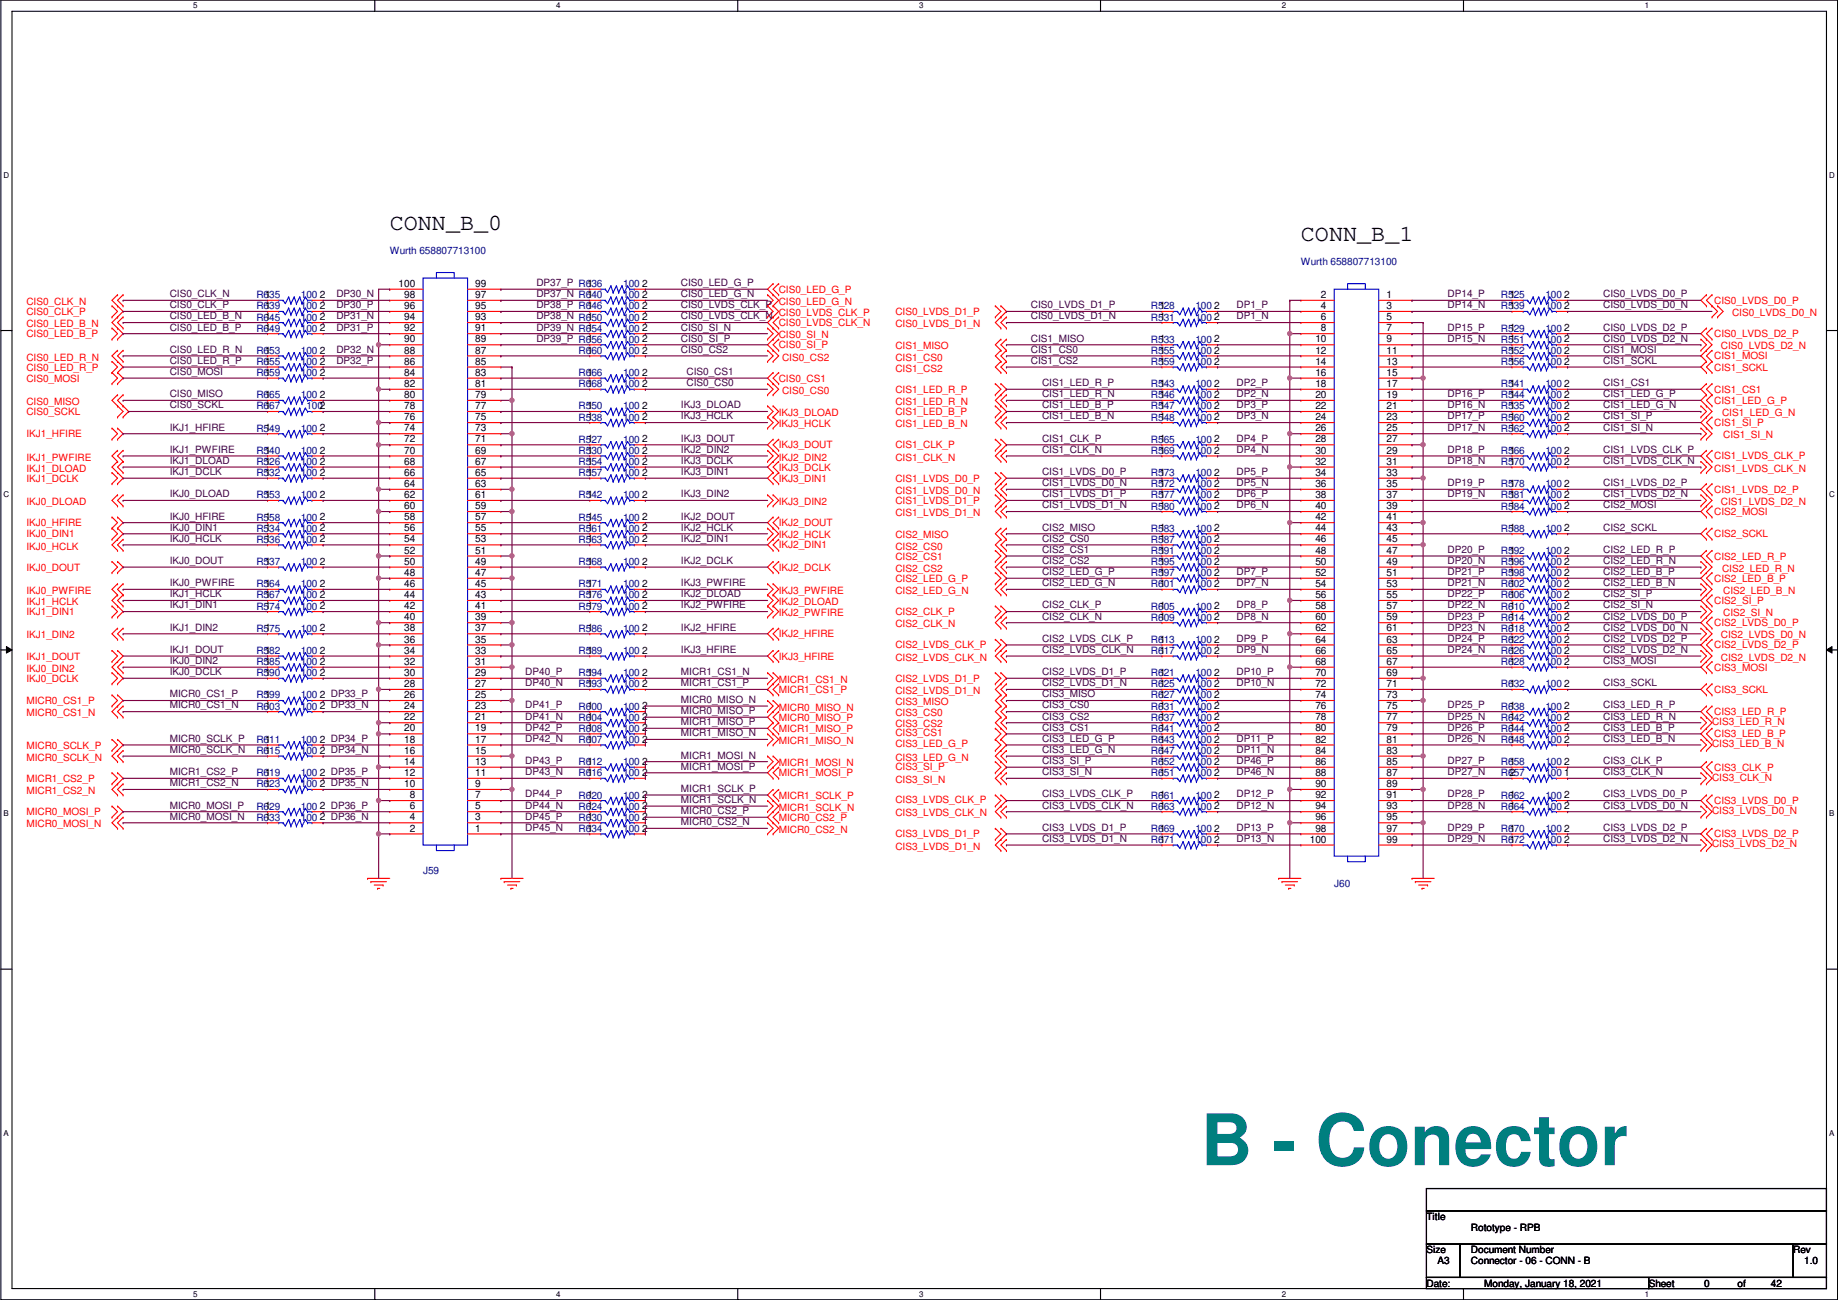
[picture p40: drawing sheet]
<svg xmlns="http://www.w3.org/2000/svg" width="420mm" height="297mm" viewBox="0 0 420 297" stroke-linecap="round" stroke-linejoin="round" font-family="sans-serif">
<defs><g id="words">
<text font-size="16.3" fill="#007f7f" x="274.5" y="266.2">B - Conector</text>
<g font-size="5.3">
<text x="89.1" y="52.6">CONN_B_0</text>
<text x="297.4" y="55.1">CONN_B_1</text>
</g>
<g font-size="2.3" fill="#00007f">
<text x="89.1" y="58">Wurth 658807713100</text>
<text x="142.4" y="65.6">100</text>
<text x="297.4" y="60.5">Wurth 658807713100</text>
<text x="58.6" y="70.7">R639</text>
<text x="58.6" y="68.2">R635</text>
<text x="68.8" y="70.7">100</text>
<text x="68.8" y="68.2">100</text>
<text x="142.4" y="70.7">100</text>
<text x="142.4" y="68.2">100</text>
<text x="263.1" y="70.7">R528</text>
<text x="273.3" y="70.7">100</text>
<text x="343.1" y="70.7">R539</text>
<text x="343.1" y="68.2">R525</text>
<text x="353.3" y="70.7">100</text>
<text x="353.3" y="68.2">100</text>
<text x="58.6" y="75.8">R649</text>
<text x="58.6" y="73.2">R645</text>
<text x="68.8" y="75.8">100</text>
<text x="68.8" y="73.2">100</text>
<text x="142.4" y="75.8">100</text>
<text x="142.4" y="73.2">100</text>
<text x="263.1" y="73.2">R531</text>
<text x="273.3" y="73.2">100</text>
<text x="343.1" y="75.8">R529</text>
<text x="353.3" y="75.8">100</text>
<text x="58.6" y="83.4">R655</text>
<text x="58.6" y="80.9">R653</text>
<text x="68.8" y="83.4">100</text>
<text x="68.8" y="80.9">100</text>
<text x="132.3" y="80.9">R660</text>
<text x="142.4" y="80.9">100</text>
<text x="142.4" y="78.3">100</text>
<text x="263.1" y="80.9">R555</text>
<text x="263.1" y="83.4">R559</text>
<text x="263.1" y="78.3">R533</text>
<text x="273.3" y="80.9">100</text>
<text x="273.3" y="83.4">100</text>
<text x="273.3" y="78.3">100</text>
<text x="343.1" y="78.3">R551</text>
<text x="343.1" y="80.9">R552</text>
<text x="343.1" y="83.4">R556</text>
<text x="353.3" y="78.3">100</text>
<text x="353.3" y="80.9">100</text>
<text x="353.3" y="83.4">100</text>
<text x="58.6" y="85.9">R659</text>
<text x="68.8" y="85.9">100</text>
<text x="132.3" y="88.5">R668</text>
<text x="132.3" y="85.9">R666</text>
<text x="142.4" y="88.5">100</text>
<text x="142.4" y="85.9">100</text>
<text x="263.1" y="88.5">R543</text>
<text x="273.3" y="88.5">100</text>
<text x="343.1" y="88.5">R541</text>
<text x="353.3" y="88.5">100</text>
<text x="58.6" y="93.6">R667</text>
<text x="58.6" y="91">R665</text>
<text x="68.8" y="91">100</text>
<text x="70.1" y="93.6">1002</text>
<text x="132.3" y="93.6">R550</text>
<text x="142.4" y="93.6">100</text>
<text x="263.1" y="91">R546</text>
<text x="263.1" y="93.6">R547</text>
<text x="273.3" y="91">100</text>
<text x="273.3" y="93.6">100</text>
<text x="343.1" y="91">R544</text>
<text x="343.1" y="93.6">R535</text>
<text x="353.3" y="91">100</text>
<text x="353.3" y="93.6">100</text>
<text x="58.6" y="98.6">R549</text>
<text x="68.8" y="98.6">100</text>
<text x="132.3" y="96.1">R538</text>
<text x="132.3" y="101.2">R527</text>
<text x="142.4" y="96.1">100</text>
<text x="142.4" y="101.2">100</text>
<text x="263.1" y="101.2">R565</text>
<text x="263.1" y="96.1">R548</text>
<text x="273.3" y="101.2">100</text>
<text x="273.3" y="96.1">100</text>
<text x="343.1" y="96.1">R560</text>
<text x="343.1" y="98.6">R562</text>
<text x="353.3" y="96.1">100</text>
<text x="353.3" y="98.6">100</text>
<text x="58.6" y="103.7">R540</text>
<text x="58.6" y="106.3">R526</text>
<text x="68.8" y="103.7">100</text>
<text x="68.8" y="106.3">100</text>
<text x="132.3" y="106.3">R554</text>
<text x="132.3" y="103.7">R530</text>
<text x="142.4" y="106.3">100</text>
<text x="142.4" y="103.7">100</text>
<text x="263.1" y="103.7">R569</text>
<text x="273.3" y="103.7">100</text>
<text x="343.1" y="103.7">R566</text>
<text x="343.1" y="106.3">R570</text>
<text x="353.3" y="103.7">100</text>
<text x="353.3" y="106.3">100</text>
<text x="58.6" y="113.9">R553</text>
<text x="58.6" y="108.8">R532</text>
<text x="68.8" y="113.9">100</text>
<text x="68.8" y="108.8">100</text>
<text x="132.3" y="108.8">R557</text>
<text x="132.3" y="113.9">R542</text>
<text x="142.4" y="108.8">100</text>
<text x="142.4" y="113.9">100</text>
<text x="263.1" y="111.3">R572</text>
<text x="263.1" y="113.9">R577</text>
<text x="263.1" y="108.8">R573</text>
<text x="273.3" y="111.3">100</text>
<text x="273.3" y="113.9">100</text>
<text x="273.3" y="108.8">100</text>
<text x="343.1" y="111.3">R578</text>
<text x="343.1" y="113.9">R581</text>
<text x="353.3" y="111.3">100</text>
<text x="353.3" y="113.9">100</text>
<text x="58.6" y="119">R558</text>
<text x="68.8" y="119">100</text>
<text x="132.3" y="119">R545</text>
<text x="142.4" y="119">100</text>
<text x="263.1" y="116.4">R580</text>
<text x="273.3" y="116.4">100</text>
<text x="343.1" y="116.4">R584</text>
<text x="353.3" y="116.4">100</text>
<text x="58.6" y="121.5">R534</text>
<text x="58.6" y="124">R536</text>
<text x="68.8" y="121.5">100</text>
<text x="68.8" y="124">100</text>
<text x="132.3" y="121.5">R561</text>
<text x="132.3" y="124">R563</text>
<text x="142.4" y="121.5">100</text>
<text x="142.4" y="124">100</text>
<text x="263.1" y="124">R587</text>
<text x="263.1" y="121.5">R583</text>
<text x="273.3" y="124">100</text>
<text x="273.3" y="121.5">100</text>
<text x="343.1" y="121.5">R588</text>
<text x="353.3" y="121.5">100</text>
<text x="58.6" y="129.1">R537</text>
<text x="68.8" y="129.1">100</text>
<text x="132.3" y="129.1">R568</text>
<text x="142.4" y="129.1">100</text>
<text x="263.1" y="126.6">R591</text>
<text x="263.1" y="129.1">R595</text>
<text x="263.1" y="131.7">R597</text>
<text x="273.3" y="126.6">100</text>
<text x="273.3" y="129.1">100</text>
<text x="273.3" y="131.7">100</text>
<text x="343.1" y="126.6">R592</text>
<text x="343.1" y="129.1">R596</text>
<text x="343.1" y="131.7">R598</text>
<text x="353.3" y="126.6">100</text>
<text x="353.3" y="129.1">100</text>
<text x="353.3" y="131.7">100</text>
<text x="58.6" y="134.2">R564</text>
<text x="58.6" y="136.7">R567</text>
<text x="68.8" y="134.2">100</text>
<text x="68.8" y="136.7">100</text>
<text x="132.3" y="134.2">R571</text>
<text x="132.3" y="136.7">R576</text>
<text x="142.4" y="134.2">100</text>
<text x="142.4" y="136.7">100</text>
<text x="263.1" y="134.2">R601</text>
<text x="273.3" y="134.2">100</text>
<text x="343.1" y="136.7">R606</text>
<text x="343.1" y="134.2">R602</text>
<text x="353.3" y="136.7">100</text>
<text x="353.3" y="134.2">100</text>
<text x="58.6" y="139.3">R574</text>
<text x="68.8" y="139.3">100</text>
<text x="132.3" y="139.3">R579</text>
<text x="142.4" y="139.3">100</text>
<text x="263.1" y="139.3">R605</text>
<text x="263.1" y="141.8">R609</text>
<text x="273.3" y="139.3">100</text>
<text x="273.3" y="141.8">100</text>
<text x="343.1" y="139.3">R610</text>
<text x="343.1" y="141.8">R614</text>
<text x="353.3" y="139.3">100</text>
<text x="353.3" y="141.8">100</text>
<text x="58.6" y="149.4">R582</text>
<text x="58.6" y="144.4">R575</text>
<text x="68.8" y="149.4">100</text>
<text x="68.8" y="144.4">100</text>
<text x="132.3" y="144.4">R586</text>
<text x="132.3" y="149.4">R589</text>
<text x="142.4" y="144.4">100</text>
<text x="142.4" y="149.4">100</text>
<text x="263.1" y="146.9">R613</text>
<text x="263.1" y="149.4">R617</text>
<text x="273.3" y="146.9">100</text>
<text x="273.3" y="149.4">100</text>
<text x="343.1" y="144.4">R618</text>
<text x="343.1" y="146.9">R622</text>
<text x="343.1" y="149.4">R626</text>
<text x="353.3" y="144.4">100</text>
<text x="353.3" y="146.9">100</text>
<text x="353.3" y="149.4">100</text>
<text x="58.6" y="152">R585</text>
<text x="58.6" y="154.5">R590</text>
<text x="68.8" y="152">100</text>
<text x="68.8" y="154.5">100</text>
<text x="132.3" y="154.5">R594</text>
<text x="142.4" y="154.5">100</text>
<text x="263.1" y="154.5">R621</text>
<text x="273.3" y="154.5">100</text>
<text x="343.1" y="152">R628</text>
<text x="353.3" y="152">100</text>
<text x="58.6" y="159.6">R599</text>
<text x="68.8" y="159.6">100</text>
<text x="132.3" y="157.1">R593</text>
<text x="142.4" y="157.1">100</text>
<text x="263.1" y="157.1">R625</text>
<text x="263.1" y="159.6">R627</text>
<text x="273.3" y="157.1">100</text>
<text x="273.3" y="159.6">100</text>
<text x="343.1" y="157.1">R632</text>
<text x="353.3" y="157.1">100</text>
<text x="58.6" y="162.1">R603</text>
<text x="68.8" y="162.1">100</text>
<text x="132.3" y="164.7">R604</text>
<text x="132.3" y="167.2">R608</text>
<text x="132.3" y="162.1">R600</text>
<text x="142.4" y="164.7">100</text>
<text x="142.4" y="167.2">100</text>
<text x="142.4" y="162.1">100</text>
<text x="263.1" y="164.7">R637</text>
<text x="263.1" y="167.2">R641</text>
<text x="263.1" y="162.1">R631</text>
<text x="273.3" y="164.7">100</text>
<text x="273.3" y="167.2">100</text>
<text x="273.3" y="162.1">100</text>
<text x="343.1" y="162.1">R638</text>
<text x="343.1" y="164.7">R642</text>
<text x="343.1" y="167.2">R644</text>
<text x="353.3" y="162.1">100</text>
<text x="353.3" y="164.7">100</text>
<text x="353.3" y="167.2">100</text>
<text x="58.6" y="169.8">R611</text>
<text x="58.6" y="172.3">R615</text>
<text x="68.8" y="169.8">100</text>
<text x="68.8" y="172.3">100</text>
<text x="132.3" y="169.8">R607</text>
<text x="142.4" y="169.8">100</text>
<text x="263.1" y="169.8">R643</text>
<text x="263.1" y="172.3">R647</text>
<text x="273.3" y="169.8">100</text>
<text x="273.3" y="172.3">100</text>
<text x="343.1" y="169.8">R648</text>
<text x="353.3" y="169.8">100</text>
<text x="58.6" y="177.4">R619</text>
<text x="58.6" y="179.9">R623</text>
<text x="68.8" y="177.4">100</text>
<text x="68.8" y="179.9">100</text>
<text x="132.3" y="174.8">R612</text>
<text x="132.3" y="177.4">R616</text>
<text x="142.4" y="174.8">100</text>
<text x="142.4" y="177.4">100</text>
<text x="263.1" y="177.4">R651</text>
<text x="263.1" y="174.8">R652</text>
<text x="273.3" y="177.4">100</text>
<text x="273.3" y="174.8">100</text>
<text x="343.1" y="174.8">R658</text>
<text x="343.1" y="177.4">R657</text>
<text x="353.3" y="174.8">100</text>
<text x="353.3" y="177.4">100</text>
<text x="58.6" y="185">R629</text>
<text x="68.8" y="185">100</text>
<text x="132.3" y="182.5">R620</text>
<text x="132.3" y="185">R624</text>
<text x="142.4" y="182.5">100</text>
<text x="142.4" y="185">100</text>
<text x="263.1" y="182.5">R661</text>
<text x="263.1" y="185">R663</text>
<text x="273.3" y="182.5">100</text>
<text x="273.3" y="185">100</text>
<text x="343.1" y="182.5">R662</text>
<text x="343.1" y="185">R664</text>
<text x="353.3" y="182.5">100</text>
<text x="353.3" y="185">100</text>
<text x="58.6" y="187.5">R633</text>
<text x="68.8" y="187.5">100</text>
<text x="132.3" y="187.5">R630</text>
<text x="132.3" y="190.1">R634</text>
<text x="142.4" y="187.5">100</text>
<text x="142.4" y="190.1">100</text>
<text x="263.1" y="190.1">R669</text>
<text x="273.3" y="190.1">100</text>
<text x="343.1" y="190.1">R670</text>
<text x="353.3" y="190.1">100</text>
<text x="263.1" y="192.6">R671</text>
<text x="273.3" y="192.6">100</text>
<text x="343.1" y="192.6">R672</text>
<text x="353.3" y="192.6">100</text>
<text x="96.7" y="199.7">J59</text>
<text x="305" y="202.8">J60</text>
</g>
<g font-size="2.3">
<text x="91.1" y="65.5">100</text>
<text x="108.7" y="65.5">99</text>
<text x="134.3" y="65.5">1</text>
<text x="146.8" y="65.5">2</text>
<text x="60.7" y="70.6">1</text>
<text x="60.7" y="68.1">1</text>
<text x="73.1" y="70.6">2</text>
<text x="73.1" y="68.1">2</text>
<text x="92.4" y="70.6">96</text>
<text x="92.4" y="68.1">98</text>
<text x="108.7" y="70.6">95</text>
<text x="108.7" y="68.1">97</text>
<text x="134.3" y="70.6">1</text>
<text x="134.3" y="68.1">1</text>
<text x="146.8" y="70.6">2</text>
<text x="146.8" y="68.1">2</text>
<text x="265.1" y="70.6">1</text>
<text x="277.6" y="70.6">2</text>
<text x="302" y="68.1">2</text>
<text x="302" y="70.6">4</text>
<text x="316.9" y="68.1">1</text>
<text x="316.9" y="70.6">3</text>
<text x="345.1" y="70.6">1</text>
<text x="345.1" y="68.1">1</text>
<text x="357.6" y="70.6">2</text>
<text x="357.6" y="68.1">2</text>
<text x="60.7" y="75.7">1</text>
<text x="60.7" y="73.2">1</text>
<text x="73.1" y="75.7">2</text>
<text x="73.1" y="73.2">2</text>
<text x="92.4" y="75.7">92</text>
<text x="92.4" y="73.2">94</text>
<text x="108.7" y="75.7">91</text>
<text x="108.7" y="73.2">93</text>
<text x="134.3" y="75.7">1</text>
<text x="134.3" y="73.2">1</text>
<text x="146.8" y="75.7">2</text>
<text x="146.8" y="73.2">2</text>
<text x="265.1" y="73.2">1</text>
<text x="277.6" y="73.2">2</text>
<text x="302" y="73.2">6</text>
<text x="302" y="75.7">8</text>
<text x="316.9" y="73.2">5</text>
<text x="316.9" y="75.7">7</text>
<text x="345.1" y="75.7">1</text>
<text x="357.6" y="75.7">2</text>
<text x="60.7" y="83.3">1</text>
<text x="60.7" y="80.8">1</text>
<text x="73.1" y="83.3">2</text>
<text x="73.1" y="80.8">2</text>
<text x="92.4" y="83.3">86</text>
<text x="92.4" y="80.8">88</text>
<text x="92.4" y="78.2">90</text>
<text x="108.7" y="83.3">85</text>
<text x="108.7" y="80.8">87</text>
<text x="108.7" y="78.2">89</text>
<text x="134.3" y="80.8">1</text>
<text x="134.3" y="78.2">1</text>
<text x="146.8" y="80.8">2</text>
<text x="146.8" y="78.2">2</text>
<text x="265.1" y="80.8">1</text>
<text x="265.1" y="83.3">1</text>
<text x="265.1" y="78.2">1</text>
<text x="277.6" y="80.8">2</text>
<text x="277.6" y="83.3">2</text>
<text x="277.6" y="78.2">2</text>
<text x="300.7" y="78.2">10</text>
<text x="300.7" y="80.8">12</text>
<text x="300.7" y="83.3">14</text>
<text x="316.9" y="78.2">9</text>
<text x="316.9" y="80.8">11</text>
<text x="316.9" y="83.3">13</text>
<text x="345.1" y="78.2">1</text>
<text x="345.1" y="80.8">1</text>
<text x="345.1" y="83.3">1</text>
<text x="357.6" y="78.2">2</text>
<text x="357.6" y="80.8">2</text>
<text x="357.6" y="83.3">2</text>
<text x="60.7" y="85.9">1</text>
<text x="73.1" y="85.9">2</text>
<text x="92.4" y="88.4">82</text>
<text x="92.4" y="85.9">84</text>
<text x="108.7" y="88.4">81</text>
<text x="108.7" y="85.9">83</text>
<text x="134.3" y="88.4">1</text>
<text x="134.3" y="85.9">1</text>
<text x="146.8" y="88.4">2</text>
<text x="146.8" y="85.9">2</text>
<text x="265.1" y="88.4">1</text>
<text x="277.6" y="88.4">2</text>
<text x="300.7" y="85.9">16</text>
<text x="300.7" y="88.4">18</text>
<text x="316.9" y="85.9">15</text>
<text x="316.9" y="88.4">17</text>
<text x="345.1" y="88.4">1</text>
<text x="357.6" y="88.4">2</text>
<text x="60.7" y="93.5">1</text>
<text x="60.7" y="90.9">1</text>
<text x="73.1" y="90.9">2</text>
<text x="92.4" y="93.5">78</text>
<text x="92.4" y="90.9">80</text>
<text x="108.7" y="93.5">77</text>
<text x="108.7" y="90.9">79</text>
<text x="134.3" y="93.5">1</text>
<text x="146.8" y="93.5">2</text>
<text x="265.1" y="90.9">1</text>
<text x="265.1" y="93.5">1</text>
<text x="277.6" y="90.9">2</text>
<text x="277.6" y="93.5">2</text>
<text x="300.7" y="90.9">20</text>
<text x="300.7" y="93.5">22</text>
<text x="316.9" y="90.9">19</text>
<text x="316.9" y="93.5">21</text>
<text x="345.1" y="90.9">1</text>
<text x="345.1" y="93.5">1</text>
<text x="357.6" y="90.9">2</text>
<text x="357.6" y="93.5">2</text>
<text x="60.7" y="98.6">1</text>
<text x="73.1" y="98.6">2</text>
<text x="92.4" y="101.1">72</text>
<text x="92.4" y="98.6">74</text>
<text x="92.4" y="96">76</text>
<text x="108.7" y="101.1">71</text>
<text x="108.7" y="98.6">73</text>
<text x="108.7" y="96">75</text>
<text x="134.3" y="96">1</text>
<text x="134.3" y="101.1">1</text>
<text x="146.8" y="96">2</text>
<text x="146.8" y="101.1">2</text>
<text x="265.1" y="101.1">1</text>
<text x="265.1" y="96">1</text>
<text x="277.6" y="101.1">2</text>
<text x="277.6" y="96">2</text>
<text x="300.7" y="96">24</text>
<text x="300.7" y="98.6">26</text>
<text x="300.7" y="101.1">28</text>
<text x="316.9" y="96">23</text>
<text x="316.9" y="98.6">25</text>
<text x="316.9" y="101.1">27</text>
<text x="345.1" y="96">1</text>
<text x="345.1" y="98.6">1</text>
<text x="357.6" y="96">2</text>
<text x="357.6" y="98.6">2</text>
<text x="60.7" y="103.6">1</text>
<text x="60.7" y="106.2">1</text>
<text x="73.1" y="103.6">2</text>
<text x="73.1" y="106.2">2</text>
<text x="92.4" y="106.2">68</text>
<text x="92.4" y="103.6">70</text>
<text x="108.7" y="106.2">67</text>
<text x="108.7" y="103.6">69</text>
<text x="134.3" y="106.2">1</text>
<text x="134.3" y="103.6">1</text>
<text x="146.8" y="106.2">2</text>
<text x="146.8" y="103.6">2</text>
<text x="265.1" y="103.6">1</text>
<text x="277.6" y="103.6">2</text>
<text x="300.7" y="103.6">30</text>
<text x="300.7" y="106.2">32</text>
<text x="316.9" y="103.6">29</text>
<text x="316.9" y="106.2">31</text>
<text x="345.1" y="103.6">1</text>
<text x="345.1" y="106.2">1</text>
<text x="357.6" y="103.6">2</text>
<text x="357.6" y="106.2">2</text>
<text x="60.7" y="113.8">1</text>
<text x="60.7" y="108.7">1</text>
<text x="73.1" y="113.8">2</text>
<text x="73.1" y="108.7">2</text>
<text x="92.4" y="113.8">62</text>
<text x="92.4" y="111.3">64</text>
<text x="92.4" y="108.7">66</text>
<text x="108.7" y="113.8">61</text>
<text x="108.7" y="111.3">63</text>
<text x="108.7" y="108.7">65</text>
<text x="134.3" y="108.7">1</text>
<text x="134.3" y="113.8">1</text>
<text x="146.8" y="108.7">2</text>
<text x="146.8" y="113.8">2</text>
<text x="265.1" y="111.3">1</text>
<text x="265.1" y="113.8">1</text>
<text x="265.1" y="108.7">1</text>
<text x="277.6" y="111.3">2</text>
<text x="277.6" y="113.8">2</text>
<text x="277.6" y="108.7">2</text>
<text x="300.7" y="108.7">34</text>
<text x="300.7" y="111.3">36</text>
<text x="300.7" y="113.8">38</text>
<text x="316.9" y="108.7">33</text>
<text x="316.9" y="111.3">35</text>
<text x="316.9" y="113.8">37</text>
<text x="345.1" y="111.3">1</text>
<text x="345.1" y="113.8">1</text>
<text x="357.6" y="111.3">2</text>
<text x="357.6" y="113.8">2</text>
<text x="60.7" y="118.9">1</text>
<text x="73.1" y="118.9">2</text>
<text x="92.4" y="118.9">58</text>
<text x="92.4" y="116.3">60</text>
<text x="108.7" y="118.9">57</text>
<text x="108.7" y="116.3">59</text>
<text x="134.3" y="118.9">1</text>
<text x="146.8" y="118.9">2</text>
<text x="265.1" y="116.3">1</text>
<text x="277.6" y="116.3">2</text>
<text x="300.7" y="116.3">40</text>
<text x="300.7" y="118.9">42</text>
<text x="316.9" y="116.3">39</text>
<text x="316.9" y="118.9">41</text>
<text x="345.1" y="116.3">1</text>
<text x="357.6" y="116.3">2</text>
<text x="60.7" y="121.4">1</text>
<text x="60.7" y="124">1</text>
<text x="73.1" y="121.4">2</text>
<text x="73.1" y="124">2</text>
<text x="92.4" y="124">54</text>
<text x="92.4" y="121.4">56</text>
<text x="108.7" y="124">53</text>
<text x="108.7" y="121.4">55</text>
<text x="134.3" y="121.4">1</text>
<text x="134.3" y="124">1</text>
<text x="146.8" y="121.4">2</text>
<text x="146.8" y="124">2</text>
<text x="265.1" y="124">1</text>
<text x="265.1" y="121.4">1</text>
<text x="277.6" y="124">2</text>
<text x="277.6" y="121.4">2</text>
<text x="300.7" y="121.4">44</text>
<text x="300.7" y="124">46</text>
<text x="316.9" y="121.4">43</text>
<text x="316.9" y="124">45</text>
<text x="345.1" y="121.4">1</text>
<text x="357.6" y="121.4">2</text>
<text x="60.7" y="129">1</text>
<text x="73.1" y="129">2</text>
<text x="92.4" y="131.6">48</text>
<text x="92.4" y="129">50</text>
<text x="92.4" y="126.5">52</text>
<text x="108.7" y="131.6">47</text>
<text x="108.7" y="129">49</text>
<text x="108.7" y="126.5">51</text>
<text x="134.3" y="129">1</text>
<text x="146.8" y="129">2</text>
<text x="265.1" y="126.5">1</text>
<text x="265.1" y="129">1</text>
<text x="265.1" y="131.6">1</text>
<text x="277.6" y="126.5">2</text>
<text x="277.6" y="129">2</text>
<text x="277.6" y="131.6">2</text>
<text x="300.7" y="126.5">48</text>
<text x="300.7" y="129">50</text>
<text x="300.7" y="131.6">52</text>
<text x="316.9" y="126.5">47</text>
<text x="316.9" y="129">49</text>
<text x="316.9" y="131.6">51</text>
<text x="345.1" y="126.5">1</text>
<text x="345.1" y="129">1</text>
<text x="345.1" y="131.6">1</text>
<text x="357.6" y="126.5">2</text>
<text x="357.6" y="129">2</text>
<text x="357.6" y="131.6">2</text>
<text x="60.7" y="134.1">1</text>
<text x="60.7" y="136.7">1</text>
<text x="73.1" y="134.1">2</text>
<text x="73.1" y="136.7">2</text>
<text x="92.4" y="136.7">44</text>
<text x="92.4" y="134.1">46</text>
<text x="108.7" y="136.7">43</text>
<text x="108.7" y="134.1">45</text>
<text x="134.3" y="134.1">1</text>
<text x="134.3" y="136.7">1</text>
<text x="146.8" y="134.1">2</text>
<text x="146.8" y="136.7">2</text>
<text x="265.1" y="134.1">1</text>
<text x="277.6" y="134.1">2</text>
<text x="300.7" y="134.1">54</text>
<text x="300.7" y="136.7">56</text>
<text x="316.9" y="134.1">53</text>
<text x="316.9" y="136.7">55</text>
<text x="345.1" y="136.7">1</text>
<text x="345.1" y="134.1">1</text>
<text x="357.6" y="136.7">2</text>
<text x="357.6" y="134.1">2</text>
<text x="60.7" y="139.2">1</text>
<text x="73.1" y="139.2">2</text>
<text x="92.4" y="141.7">40</text>
<text x="92.4" y="139.2">42</text>
<text x="108.7" y="141.7">39</text>
<text x="108.7" y="139.2">41</text>
<text x="134.3" y="139.2">1</text>
<text x="146.8" y="139.2">2</text>
<text x="265.1" y="139.2">1</text>
<text x="265.1" y="141.7">1</text>
<text x="277.6" y="139.2">2</text>
<text x="277.6" y="141.7">2</text>
<text x="300.7" y="139.2">58</text>
<text x="300.7" y="141.7">60</text>
<text x="316.9" y="139.2">57</text>
<text x="316.9" y="141.7">59</text>
<text x="345.1" y="139.2">1</text>
<text x="345.1" y="141.7">1</text>
<text x="357.6" y="139.2">2</text>
<text x="357.6" y="141.7">2</text>
<text x="60.7" y="149.4">1</text>
<text x="60.7" y="144.3">1</text>
<text x="73.1" y="149.4">2</text>
<text x="73.1" y="144.3">2</text>
<text x="92.4" y="149.4">34</text>
<text x="92.4" y="146.8">36</text>
<text x="92.4" y="144.3">38</text>
<text x="108.7" y="149.4">33</text>
<text x="108.7" y="146.8">35</text>
<text x="108.7" y="144.3">37</text>
<text x="134.3" y="144.3">1</text>
<text x="134.3" y="149.4">1</text>
<text x="146.8" y="144.3">2</text>
<text x="146.8" y="149.4">2</text>
<text x="265.1" y="146.8">1</text>
<text x="265.1" y="149.4">1</text>
<text x="277.6" y="146.8">2</text>
<text x="277.6" y="149.4">2</text>
<text x="300.7" y="144.3">62</text>
<text x="300.7" y="146.8">64</text>
<text x="300.7" y="149.4">66</text>
<text x="316.9" y="144.3">61</text>
<text x="316.9" y="146.8">63</text>
<text x="316.9" y="149.4">65</text>
<text x="345.1" y="144.3">1</text>
<text x="345.1" y="146.8">1</text>
<text x="345.1" y="149.4">1</text>
<text x="357.6" y="144.3">2</text>
<text x="357.6" y="146.8">2</text>
<text x="357.6" y="149.4">2</text>
<text x="60.7" y="151.9">1</text>
<text x="60.7" y="154.4">1</text>
<text x="73.1" y="151.9">2</text>
<text x="73.1" y="154.4">2</text>
<text x="92.4" y="154.4">30</text>
<text x="92.4" y="151.9">32</text>
<text x="108.7" y="154.4">29</text>
<text x="108.7" y="151.9">31</text>
<text x="134.3" y="154.4">1</text>
<text x="146.8" y="154.4">2</text>
<text x="265.1" y="154.4">1</text>
<text x="277.6" y="154.4">2</text>
<text x="300.7" y="151.9">68</text>
<text x="300.7" y="154.4">70</text>
<text x="316.9" y="151.9">67</text>
<text x="316.9" y="154.4">69</text>
<text x="345.1" y="151.9">1</text>
<text x="357.6" y="151.9">2</text>
<text x="60.7" y="159.5">1</text>
<text x="73.1" y="159.5">2 DP33_P</text>
<text x="92.4" y="159.5">26</text>
<text x="92.4" y="157">28</text>
<text x="108.7" y="159.5">25</text>
<text x="108.7" y="157">27</text>
<text x="134.3" y="157">1</text>
<text x="146.8" y="157">2</text>
<text x="265.1" y="157">1</text>
<text x="265.1" y="159.5">1</text>
<text x="277.6" y="157">2</text>
<text x="277.6" y="159.5">2</text>
<text x="300.7" y="157">72</text>
<text x="300.7" y="159.5">74</text>
<text x="316.9" y="157">71</text>
<text x="316.9" y="159.5">73</text>
<text x="345.1" y="157">1</text>
<text x="357.6" y="157">2</text>
<text x="60.7" y="162.1">1</text>
<text x="73.1" y="162.1">2 DP33_N</text>
<text x="92.4" y="167.1">20</text>
<text x="92.4" y="164.6">22</text>
<text x="92.4" y="162.1">24</text>
<text x="108.7" y="167.1">19</text>
<text x="108.7" y="164.6">21</text>
<text x="108.7" y="162.1">23</text>
<text x="134.3" y="164.6">1</text>
<text x="134.3" y="167.1">1</text>
<text x="134.3" y="162.1">1</text>
<text x="146.8" y="164.6">2</text>
<text x="146.8" y="167.1">2</text>
<text x="146.8" y="162.1">2</text>
<text x="265.1" y="164.6">1</text>
<text x="265.1" y="167.1">1</text>
<text x="265.1" y="162.1">1</text>
<text x="277.6" y="164.6">2</text>
<text x="277.6" y="167.1">2</text>
<text x="277.6" y="162.1">2</text>
<text x="300.7" y="162.1">76</text>
<text x="300.7" y="164.6">78</text>
<text x="300.7" y="167.1">80</text>
<text x="316.9" y="162.1">75</text>
<text x="316.9" y="164.6">77</text>
<text x="316.9" y="167.1">79</text>
<text x="345.1" y="162.1">1</text>
<text x="345.1" y="164.6">1</text>
<text x="345.1" y="167.1">1</text>
<text x="357.6" y="162.1">2</text>
<text x="357.6" y="164.6">2</text>
<text x="357.6" y="167.1">2</text>
<text x="60.7" y="169.7">1</text>
<text x="60.7" y="172.2">1</text>
<text x="73.1" y="169.7">2 DP34_P</text>
<text x="73.1" y="172.2">2 DP34_N</text>
<text x="92.4" y="172.2">16</text>
<text x="92.4" y="169.7">18</text>
<text x="108.7" y="172.2">15</text>
<text x="108.7" y="169.7">17</text>
<text x="134.3" y="169.7">1</text>
<text x="146.8" y="169.7">2</text>
<text x="265.1" y="169.7">1</text>
<text x="265.1" y="172.2">1</text>
<text x="277.6" y="169.7">2</text>
<text x="277.6" y="172.2">2</text>
<text x="300.7" y="169.7">82</text>
<text x="300.7" y="172.2">84</text>
<text x="316.9" y="169.7">81</text>
<text x="316.9" y="172.2">83</text>
<text x="345.1" y="169.7">1</text>
<text x="357.6" y="169.7">2</text>
<text x="60.7" y="177.3">1</text>
<text x="60.7" y="179.8">1</text>
<text x="73.1" y="177.3">2 DP35_P</text>
<text x="73.1" y="179.8">2 DP35_N</text>
<text x="92.4" y="179.8">10</text>
<text x="92.4" y="177.3">12</text>
<text x="92.4" y="174.8">14</text>
<text x="108.7" y="179.8">9</text>
<text x="108.7" y="177.3">11</text>
<text x="108.7" y="174.8">13</text>
<text x="134.3" y="174.8">1</text>
<text x="134.3" y="177.3">1</text>
<text x="146.8" y="174.8">2</text>
<text x="146.8" y="177.3">2</text>
<text x="265.1" y="177.3">1</text>
<text x="265.1" y="174.8">1</text>
<text x="277.6" y="177.3">2</text>
<text x="277.6" y="174.8">2</text>
<text x="300.7" y="174.8">86</text>
<text x="300.7" y="177.3">88</text>
<text x="300.7" y="179.8">90</text>
<text x="316.9" y="174.8">85</text>
<text x="316.9" y="177.3">87</text>
<text x="316.9" y="179.8">89</text>
<text x="345.1" y="174.8">1</text>
<text x="345.1" y="177.3">2</text>
<text x="357.6" y="174.8">2</text>
<text x="357.6" y="177.3">1</text>
<text x="60.7" y="184.9">1</text>
<text x="73.1" y="184.9">2 DP36_P</text>
<text x="93.7" y="184.9">6</text>
<text x="93.7" y="182.4">8</text>
<text x="108.7" y="184.9">5</text>
<text x="108.7" y="182.4">7</text>
<text x="134.3" y="182.4">1</text>
<text x="134.3" y="184.9">1</text>
<text x="146.8" y="182.4">2</text>
<text x="146.8" y="184.9">2</text>
<text x="265.1" y="182.4">1</text>
<text x="265.1" y="184.9">1</text>
<text x="277.6" y="182.4">2</text>
<text x="277.6" y="184.9">2</text>
<text x="300.7" y="182.4">92</text>
<text x="300.7" y="184.9">94</text>
<text x="316.9" y="182.4">91</text>
<text x="316.9" y="184.9">93</text>
<text x="345.1" y="182.4">1</text>
<text x="345.1" y="184.9">1</text>
<text x="357.6" y="182.4">2</text>
<text x="357.6" y="184.9">2</text>
<text x="60.7" y="187.5">1</text>
<text x="73.1" y="187.5">2 DP36_N</text>
<text x="93.7" y="190">2</text>
<text x="93.7" y="187.5">4</text>
<text x="108.7" y="190">1</text>
<text x="108.7" y="187.5">3</text>
<text x="134.3" y="187.5">1</text>
<text x="134.3" y="190">1</text>
<text x="146.8" y="187.5">2</text>
<text x="146.8" y="190">2</text>
<text x="265.1" y="190">1</text>
<text x="277.6" y="190">2</text>
<text x="300.7" y="187.5">96</text>
<text x="300.7" y="190">98</text>
<text x="316.9" y="187.5">95</text>
<text x="316.9" y="190">97</text>
<text x="345.1" y="190">1</text>
<text x="357.6" y="190">2</text>
<text x="265.1" y="192.5">1</text>
<text x="277.6" y="192.5">2</text>
<text x="299.4" y="192.5">100</text>
<text x="316.9" y="192.5">99</text>
<text x="345.1" y="192.5">1</text>
<text x="357.6" y="192.5">2</text>
<text x="326.1" y="278.7">Title</text>
<text x="336.2" y="281.3">Rototype - RPB</text>
<text x="326.1" y="286.3">Size</text>
<text x="336.2" y="286.3">Document Number</text>
<text x="409.9" y="286.3">Rev</text>
<text x="326.1" y="294">Date:</text>
<text x="328.6" y="288.9">A3</text>
<text x="336.2" y="288.9">Connector - 06 - CONN - B</text>
<text x="339.3" y="294">Monday, January 18, 2021</text>
<text x="376.9" y="294">Sheet</text>
<text x="389.6" y="294">0</text>
<text x="397.2" y="294">of</text>
<text x="404.8" y="294">42</text>
<text x="412.4" y="288.9">1.0</text>
</g>
<g font-size="2.3" fill="#400040">
<text x="122.6" y="65.4">DP37_P R636</text>
<text x="155.6" y="65.4">CIS0_LED_G_P</text>
<text x="38.8" y="67.9">CIS0_CLK_N</text>
<text x="38.8" y="70.4">CIS0_CLK_P</text>
<text x="76.9" y="70.4">DP30_P</text>
<text x="76.9" y="67.9">DP30_N</text>
<text x="122.6" y="70.4">DP38_P R646</text>
<text x="122.6" y="67.9">DP37_N R640</text>
<text x="155.6" y="67.9">CIS0_LED_G_N</text>
<text x="155.6" y="70.4">CIS0_LVDS_CLK_P</text>
<text x="235.7" y="70.4">CIS0_LVDS_D1_P</text>
<text x="282.6" y="70.4">DP1_P</text>
<text x="330.9" y="67.9">DP14_P</text>
<text x="330.9" y="70.4">DP14_N</text>
<text x="366.5" y="67.9">CIS0_LVDS_D0_P</text>
<text x="366.5" y="70.4">CIS0_LVDS_D0_N</text>
<text x="38.8" y="75.5">CIS0_LED_B_P</text>
<text x="38.8" y="73">CIS0_LED_B_N</text>
<text x="76.9" y="73">DP31_N</text>
<text x="76.9" y="75.5">DP31_P</text>
<text x="122.6" y="75.5">DP39_N R654</text>
<text x="122.6" y="73">DP38_N R650</text>
<text x="155.6" y="73">CIS0_LVDS_CLK_N</text>
<text x="155.6" y="75.5">CIS0_SI_N</text>
<text x="235.7" y="73">CIS0_LVDS_D1_N</text>
<text x="282.6" y="73">DP1_N</text>
<text x="330.9" y="75.5">DP15_P</text>
<text x="366.5" y="75.5">CIS0_LVDS_D2_P</text>
<text x="38.8" y="83.1">CIS0_LED_R_P</text>
<text x="38.8" y="80.6">CIS0_LED_R_N</text>
<text x="76.9" y="83.1">DP32_P</text>
<text x="76.9" y="80.6">DP32_N</text>
<text x="122.6" y="78.1">DP39_P R656</text>
<text x="155.6" y="78.1">CIS0_SI_P</text>
<text x="155.6" y="80.6">CIS0_CS2</text>
<text x="235.7" y="78.1">CIS1_MISO</text>
<text x="235.7" y="80.6">CIS1_CS0</text>
<text x="235.7" y="83.1">CIS1_CS2</text>
<text x="330.9" y="78.1">DP15_N</text>
<text x="366.5" y="80.6">CIS1_MOSI</text>
<text x="366.5" y="83.1">CIS1_SCKL</text>
<text x="366.5" y="78.1">CIS0_LVDS_D2_N</text>
<text x="38.8" y="85.7">CIS0_MOSI</text>
<text x="156.9" y="85.7">CIS0_CS1</text>
<text x="156.9" y="88.2">CIS0_CS0</text>
<text x="238.2" y="88.2">CIS1_LED_R_P</text>
<text x="282.6" y="88.2">DP2_P</text>
<text x="366.5" y="88.2">CIS1_CS1</text>
<text x="38.8" y="93.3">CIS0_SCKL</text>
<text x="38.8" y="90.8">CIS0_MISO</text>
<text x="155.6" y="93.3">IKJ3_DLOAD</text>
<text x="155.6" y="95.8">IKJ3_HCLK</text>
<text x="238.2" y="90.8">CIS1_LED_R_N</text>
<text x="238.2" y="95.8">CIS1_LED_B_N</text>
<text x="238.2" y="93.3">CIS1_LED_B_P</text>
<text x="282.6" y="90.8">DP2_N</text>
<text x="282.6" y="93.3">DP3_P</text>
<text x="282.6" y="95.8">DP3_N</text>
<text x="330.9" y="90.8">DP16_P</text>
<text x="330.9" y="93.3">DP16_N</text>
<text x="330.9" y="95.8">DP17_P</text>
<text x="366.5" y="95.8">CIS1_SI_P</text>
<text x="366.5" y="90.8">CIS1_LED_G_P</text>
<text x="366.5" y="93.3">CIS1_LED_G_N</text>
<text x="38.8" y="98.4">IKJ1_HFIRE</text>
<text x="155.6" y="100.9">IKJ3_DOUT</text>
<text x="238.2" y="100.9">CIS1_CLK_P</text>
<text x="282.6" y="100.9">DP4_P</text>
<text x="330.9" y="98.4">DP17_N</text>
<text x="366.5" y="98.4">CIS1_SI_N</text>
<text x="38.8" y="103.5">IKJ1_PWFIRE</text>
<text x="38.8" y="106">IKJ1_DLOAD</text>
<text x="155.6" y="103.5">IKJ2_DIN2</text>
<text x="155.6" y="106">IKJ3_DCLK</text>
<text x="238.2" y="103.5">CIS1_CLK_N</text>
<text x="282.6" y="103.5">DP4_N</text>
<text x="330.9" y="103.5">DP18_P</text>
<text x="330.9" y="106">DP18_N</text>
<text x="366.5" y="103.5">CIS1_LVDS_CLK_P</text>
<text x="366.5" y="106">CIS1_LVDS_CLK_N</text>
<text x="38.8" y="108.5">IKJ1_DCLK</text>
<text x="38.8" y="113.6">IKJ0_DLOAD</text>
<text x="155.6" y="108.5">IKJ3_DIN1</text>
<text x="155.6" y="113.6">IKJ3_DIN2</text>
<text x="238.2" y="111.1">CIS1_LVDS_D0_N</text>
<text x="238.2" y="113.6">CIS1_LVDS_D1_P</text>
<text x="238.2" y="108.5">CIS1_LVDS_D0_P</text>
<text x="282.6" y="108.5">DP5_P</text>
<text x="282.6" y="111.1">DP5_N</text>
<text x="282.6" y="113.6">DP6_P</text>
<text x="330.9" y="111.1">DP19_P</text>
<text x="330.9" y="113.6">DP19_N</text>
<text x="366.5" y="111.1">CIS1_LVDS_D2_P</text>
<text x="366.5" y="113.6">CIS1_LVDS_D2_N</text>
<text x="38.8" y="118.7">IKJ0_HFIRE</text>
<text x="155.6" y="118.7">IKJ2_DOUT</text>
<text x="238.2" y="116.2">CIS1_LVDS_D1_N</text>
<text x="282.6" y="116.2">DP6_N</text>
<text x="366.5" y="116.2">CIS2_MOSI</text>
<text x="38.8" y="121.2">IKJ0_DIN1</text>
<text x="38.8" y="123.8">IKJ0_HCLK</text>
<text x="155.6" y="121.2">IKJ2_HCLK</text>
<text x="155.6" y="123.8">IKJ2_DIN1</text>
<text x="238.2" y="121.2">CIS2_MISO</text>
<text x="238.2" y="123.8">CIS2_CS0</text>
<text x="366.5" y="121.2">CIS2_SCKL</text>
<text x="38.8" y="128.9">IKJ0_DOUT</text>
<text x="155.6" y="128.9">IKJ2_DCLK</text>
<text x="238.2" y="128.9">CIS2_CS2</text>
<text x="238.2" y="131.4">CIS2_LED_G_P</text>
<text x="238.2" y="126.3">CIS2_CS1</text>
<text x="282.6" y="131.4">DP7_P</text>
<text x="330.9" y="126.3">DP20_P</text>
<text x="330.9" y="128.9">DP20_N</text>
<text x="330.9" y="131.4">DP21_P</text>
<text x="366.5" y="126.3">CIS2_LED_R_P</text>
<text x="366.5" y="131.4">CIS2_LED_B_P</text>
<text x="366.5" y="128.9">CIS2_LED_R_N</text>
<text x="38.8" y="133.9">IKJ0_PWFIRE</text>
<text x="38.8" y="136.5">IKJ1_HCLK</text>
<text x="155.6" y="133.9">IKJ3_PWFIRE</text>
<text x="155.6" y="136.5">IKJ2_DLOAD</text>
<text x="238.2" y="133.9">CIS2_LED_G_N</text>
<text x="282.6" y="133.9">DP7_N</text>
<text x="330.9" y="133.9">DP21_N</text>
<text x="330.9" y="136.5">DP22_P</text>
<text x="366.5" y="136.5">CIS2_SI_P</text>
<text x="366.5" y="133.9">CIS2_LED_B_N</text>
<text x="38.8" y="139">IKJ1_DIN1</text>
<text x="155.6" y="139">IKJ2_PWFIRE</text>
<text x="238.2" y="141.6">CIS2_CLK_N</text>
<text x="238.2" y="139">CIS2_CLK_P</text>
<text x="282.6" y="139">DP8_P</text>
<text x="282.6" y="141.6">DP8_N</text>
<text x="330.9" y="139">DP22_N</text>
<text x="330.9" y="141.6">DP23_P</text>
<text x="366.5" y="141.6">CIS2_LVDS_D0_P</text>
<text x="366.5" y="139">CIS2_SI_N</text>
<text x="38.8" y="144.1">IKJ1_DIN2</text>
<text x="38.8" y="149.2">IKJ1_DOUT</text>
<text x="155.6" y="144.1">IKJ2_HFIRE</text>
<text x="155.6" y="149.2">IKJ3_HFIRE</text>
<text x="238.2" y="149.2">CIS2_LVDS_CLK_N</text>
<text x="238.2" y="146.6">CIS2_LVDS_CLK_P</text>
<text x="282.6" y="146.6">DP9_P</text>
<text x="282.6" y="149.2">DP9_N</text>
<text x="330.9" y="144.1">DP23_N</text>
<text x="330.9" y="146.6">DP24_P</text>
<text x="330.9" y="149.2">DP24_N</text>
<text x="366.5" y="146.6">CIS2_LVDS_D2_P</text>
<text x="366.5" y="149.2">CIS2_LVDS_D2_N</text>
<text x="366.5" y="144.1">CIS2_LVDS_D0_N</text>
<text x="38.8" y="151.7">IKJ0_DIN2</text>
<text x="38.8" y="154.3">IKJ0_DCLK</text>
<text x="120.1" y="154.3">DP40_P</text>
<text x="155.6" y="154.3">MICR1_CS1_N</text>
<text x="238.2" y="154.3">CIS2_LVDS_D1_P</text>
<text x="282.6" y="154.3">DP10_P</text>
<text x="366.5" y="151.7">CIS3_MOSI</text>
<text x="38.8" y="159.3">MICR0_CS1_P</text>
<text x="38.8" y="161.9">MICR0_CS1_N</text>
<text x="120.1" y="161.9">DP41_P</text>
<text x="120.1" y="156.8">DP40_N</text>
<text x="155.6" y="160.6">MICR0_MISO_N</text>
<text x="155.6" y="156.8">MICR1_CS1_P</text>
<text x="238.2" y="156.8">CIS2_LVDS_D1_N</text>
<text x="238.2" y="159.3">CIS3_MISO</text>
<text x="238.2" y="161.9">CIS3_CS0</text>
<text x="282.6" y="156.8">DP10_N</text>
<text x="330.9" y="161.9">DP25_P</text>
<text x="366.5" y="156.8">CIS3_SCKL</text>
<text x="366.5" y="161.9">CIS3_LED_R_P</text>
<text x="120.1" y="167">DP42_P</text>
<text x="120.1" y="164.4">DP41_N</text>
<text x="155.6" y="163.2">MICR0_MISO_P</text>
<text x="155.6" y="165.7">MICR1_MISO_P</text>
<text x="238.2" y="164.4">CIS3_CS2</text>
<text x="238.2" y="167">CIS3_CS1</text>
<text x="330.9" y="164.4">DP25_N</text>
<text x="330.9" y="167">DP26_P</text>
<text x="366.5" y="167">CIS3_LED_B_P</text>
<text x="366.5" y="164.4">CIS3_LED_R_N</text>
<text x="38.8" y="169.5">MICR0_SCLK_P</text>
<text x="38.8" y="172">MICR0_SCLK_N</text>
<text x="120.1" y="169.5">DP42_N</text>
<text x="155.6" y="168.2">MICR1_MISO_N</text>
<text x="155.6" y="173.3">MICR1_MOSI_N</text>
<text x="238.2" y="172">CIS3_LED_G_N</text>
<text x="238.2" y="169.5">CIS3_LED_G_P</text>
<text x="282.6" y="169.5">DP11_P</text>
<text x="282.6" y="172">DP11_N</text>
<text x="330.9" y="169.5">DP26_N</text>
<text x="366.5" y="169.5">CIS3_LED_B_N</text>
<text x="38.8" y="177.1">MICR1_CS2_P</text>
<text x="38.8" y="179.7">MICR1_CS2_N</text>
<text x="120.1" y="177.1">DP43_N</text>
<text x="120.1" y="174.6">DP43_P</text>
<text x="155.6" y="175.9">MICR1_MOSI_P</text>
<text x="238.2" y="177.1">CIS3_SI_N</text>
<text x="238.2" y="174.6">CIS3_SI_P</text>
<text x="282.6" y="174.6">DP46_P</text>
<text x="282.6" y="177.1">DP46_N</text>
<text x="330.9" y="174.6">DP27_P</text>
<text x="330.9" y="177.1">DP27_N</text>
<text x="366.5" y="174.6">CIS3_CLK_P</text>
<text x="366.5" y="177.1">CIS3_CLK_N</text>
<text x="38.8" y="184.7">MICR0_MOSI_P</text>
<text x="120.1" y="184.7">DP44_N</text>
<text x="120.1" y="182.2">DP44_P</text>
<text x="155.6" y="180.9">MICR1_SCLK_P</text>
<text x="155.6" y="183.5">MICR1_SCLK_N</text>
<text x="238.2" y="184.7">CIS3_LVDS_CLK_N</text>
<text x="238.2" y="182.2">CIS3_LVDS_CLK_P</text>
<text x="282.6" y="182.2">DP12_P</text>
<text x="282.6" y="184.7">DP12_N</text>
<text x="330.9" y="182.2">DP28_P</text>
<text x="330.9" y="184.7">DP28_N</text>
<text x="366.5" y="182.2">CIS3_LVDS_D0_P</text>
<text x="366.5" y="184.7">CIS3_LVDS_D0_N</text>
<text x="38.8" y="187.3">MICR0_MOSI_N</text>
<text x="120.1" y="189.8">DP45_N</text>
<text x="120.1" y="187.3">DP45_P</text>
<text x="155.6" y="186">MICR0_CS2_P</text>
<text x="155.6" y="188.6">MICR0_CS2_N</text>
<text x="238.2" y="189.8">CIS3_LVDS_D1_P</text>
<text x="282.6" y="189.8">DP13_P</text>
<text x="330.9" y="189.8">DP29_P</text>
<text x="366.5" y="189.8">CIS3_LVDS_D2_P</text>
<text x="238.2" y="192.4">CIS3_LVDS_D1_N</text>
<text x="282.6" y="192.4">DP13_N</text>
<text x="330.9" y="192.4">DP29_N</text>
<text x="366.5" y="192.4">CIS3_LVDS_D2_N</text>
</g>
<g font-size="2.3" fill="#f00">
<text x="6" y="69.7">CIS0_CLK_N</text>
<text x="6" y="72">CIS0_CLK_P</text>
<text x="178" y="66.9">CIS0_LED_G_P</text>
<text x="178" y="69.7">CIS0_LED_G_N</text>
<text x="204.7" y="72">CIS0_LVDS_D1_P</text>
<text x="391.9" y="69.4">CIS0_LVDS_D0_P</text>
<text x="6" y="77">CIS0_LED_B_P</text>
<text x="6" y="74.8">CIS0_LED_B_N</text>
<text x="178" y="72.2">CIS0_LVDS_CLK_P</text>
<text x="178" y="74.5">CIS0_LVDS_CLK_N</text>
<text x="178" y="77.3">CIS0_SI_N</text>
<text x="204.7" y="74.8">CIS0_LVDS_D1_N</text>
<text x="391.9" y="77">CIS0_LVDS_D2_P</text>
<text x="395.9" y="72.2">CIS0_LVDS_D0_N</text>
<text x="6" y="82.4">CIS0_LED_R_N</text>
<text x="178" y="79.6">CIS0_SI_P</text>
<text x="178.8" y="82.4">CIS0_CS2</text>
<text x="204.7" y="79.8">CIS1_MISO</text>
<text x="204.7" y="82.4">CIS1_CS0</text>
<text x="391.9" y="82.1">CIS1_MOSI</text>
<text x="393.4" y="79.8">CIS0_LVDS_D2_N</text>
<text x="6" y="84.7">CIS0_LED_R_P</text>
<text x="6" y="87.2">CIS0_MOSI</text>
<text x="178" y="87.2">CIS0_CS1</text>
<text x="204.7" y="84.9">CIS1_CS2</text>
<text x="204.7" y="89.7">CIS1_LED_R_P</text>
<text x="391.9" y="84.7">CIS1_SCKL</text>
<text x="391.9" y="89.7">CIS1_CS1</text>
<text x="6" y="94.8">CIS0_SCKL</text>
<text x="6" y="92.5">CIS0_MISO</text>
<text x="178" y="95.1">IKJ3_DLOAD</text>
<text x="178.8" y="90">CIS0_CS0</text>
<text x="204.7" y="92.5">CIS1_LED_R_N</text>
<text x="204.7" y="94.8">CIS1_LED_B_P</text>
<text x="391.9" y="92.3">CIS1_LED_G_P</text>
<text x="393.6" y="95.1">CIS1_LED_G_N</text>
<text x="6" y="99.9">IKJ1_HFIRE</text>
<text x="178" y="97.6">IKJ3_HCLK</text>
<text x="204.7" y="97.6">CIS1_LED_B_N</text>
<text x="391.9" y="97.4">CIS1_SI_P</text>
<text x="393.9" y="100.2">CIS1_SI_N</text>
<text x="6" y="105.2">IKJ1_PWFIRE</text>
<text x="6" y="107.8">IKJ1_DLOAD</text>
<text x="178" y="102.4">IKJ3_DOUT</text>
<text x="178" y="105.2">IKJ2_DIN2</text>
<text x="178" y="107.5">IKJ3_DCLK</text>
<text x="204.7" y="105.2">CIS1_CLK_N</text>
<text x="204.7" y="102.4">CIS1_CLK_P</text>
<text x="391.9" y="105">CIS1_LVDS_CLK_P</text>
<text x="391.9" y="107.8">CIS1_LVDS_CLK_N</text>
<text x="6" y="110.1">IKJ1_DCLK</text>
<text x="178" y="110.1">IKJ3_DIN1</text>
<text x="204.7" y="112.9">CIS1_LVDS_D0_N</text>
<text x="204.7" y="110.1">CIS1_LVDS_D0_P</text>
<text x="391.9" y="112.6">CIS1_LVDS_D2_P</text>
<text x="6" y="115.4">IKJ0_DLOAD</text>
<text x="178" y="115.4">IKJ3_DIN2</text>
<text x="204.7" y="117.9">CIS1_LVDS_D1_N</text>
<text x="204.7" y="115.1">CIS1_LVDS_D1_P</text>
<text x="391.9" y="117.7">CIS2_MOSI</text>
<text x="393.4" y="115.4">CIS1_LVDS_D2_N</text>
<text x="6" y="120.2">IKJ0_HFIRE</text>
<text x="6" y="122.8">IKJ0_DIN1</text>
<text x="6" y="125.6">IKJ0_HCLK</text>
<text x="178" y="120.2">IKJ2_DOUT</text>
<text x="178" y="123">IKJ2_HCLK</text>
<text x="178" y="125.3">IKJ2_DIN1</text>
<text x="204.7" y="123">CIS2_MISO</text>
<text x="204.7" y="125.6">CIS2_CS0</text>
<text x="391.9" y="122.8">CIS2_SCKL</text>
<text x="6" y="130.4">IKJ0_DOUT</text>
<text x="178" y="130.4">IKJ2_DCLK</text>
<text x="204.7" y="130.6">CIS2_CS2</text>
<text x="204.7" y="127.8">CIS2_CS1</text>
<text x="391.9" y="127.8">CIS2_LED_R_P</text>
<text x="393.6" y="130.6">CIS2_LED_R_N</text>
<text x="6" y="135.7">IKJ0_PWFIRE</text>
<text x="178" y="135.7">IKJ3_PWFIRE</text>
<text x="204.7" y="135.7">CIS2_LED_G_N</text>
<text x="204.7" y="132.9">CIS2_LED_G_P</text>
<text x="391.9" y="132.9">CIS2_LED_B_P</text>
<text x="393.9" y="135.7">CIS2_LED_B_N</text>
<text x="6" y="138.3">IKJ1_HCLK</text>
<text x="6" y="140.5">IKJ1_DIN1</text>
<text x="178" y="138.3">IKJ2_DLOAD</text>
<text x="178" y="140.8">IKJ2_PWFIRE</text>
<text x="204.7" y="143.3">CIS2_CLK_N</text>
<text x="204.7" y="140.5">CIS2_CLK_P</text>
<text x="391.9" y="138">CIS2_SI_P</text>
<text x="391.9" y="143.1">CIS2_LVDS_D0_P</text>
<text x="393.9" y="140.8">CIS2_SI_N</text>
<text x="6" y="145.9">IKJ1_DIN2</text>
<text x="178" y="145.6">IKJ2_HFIRE</text>
<text x="204.7" y="148.2">CIS2_LVDS_CLK_P</text>
<text x="391.9" y="148.2">CIS2_LVDS_D2_P</text>
<text x="393.4" y="145.9">CIS2_LVDS_D0_N</text>
<text x="6" y="150.7">IKJ1_DOUT</text>
<text x="6" y="153.5">IKJ0_DIN2</text>
<text x="6" y="155.8">IKJ0_DCLK</text>
<text x="178" y="150.7">IKJ3_HFIRE</text>
<text x="204.7" y="151">CIS2_LVDS_CLK_N</text>
<text x="204.7" y="155.8">CIS2_LVDS_D1_P</text>
<text x="391.9" y="153.2">CIS3_MOSI</text>
<text x="393.4" y="151">CIS2_LVDS_D2_N</text>
<text x="6" y="160.9">MICR0_CS1_P</text>
<text x="178" y="156">MICR1_CS1_N</text>
<text x="178" y="158.3">MICR1_CS1_P</text>
<text x="204.7" y="158.6">CIS2_LVDS_D1_N</text>
<text x="204.7" y="161.1">CIS3_MISO</text>
<text x="391.9" y="158.3">CIS3_SCKL</text>
<text x="6" y="163.7">MICR0_CS1_N</text>
<text x="178" y="162.4">MICR0_MISO_N</text>
<text x="178" y="164.7">MICR0_MISO_P</text>
<text x="178" y="167.2">MICR1_MISO_P</text>
<text x="204.7" y="163.7">CIS3_CS0</text>
<text x="204.7" y="166.2">CIS3_CS2</text>
<text x="391.4" y="165.7">CIS3_LED_R_N</text>
<text x="391.9" y="163.4">CIS3_LED_R_P</text>
<text x="6" y="171">MICR0_SCLK_P</text>
<text x="6" y="173.8">MICR0_SCLK_N</text>
<text x="178" y="170">MICR1_MISO_N</text>
<text x="204.7" y="173.8">CIS3_LED_G_N</text>
<text x="204.7" y="170.8">CIS3_LED_G_P</text>
<text x="204.7" y="168.2">CIS3_CS1</text>
<text x="391.4" y="170.8">CIS3_LED_B_N</text>
<text x="391.9" y="168.5">CIS3_LED_B_P</text>
<text x="6" y="178.6">MICR1_CS2_P</text>
<text x="178" y="175.1">MICR1_MOSI_N</text>
<text x="178" y="177.4">MICR1_MOSI_P</text>
<text x="204.7" y="178.9">CIS3_SI_N</text>
<text x="204.7" y="175.9">CIS3_SI_P</text>
<text x="391.4" y="178.4">CIS3_CLK_N</text>
<text x="391.9" y="176.1">CIS3_CLK_P</text>
<text x="6" y="181.4">MICR1_CS2_N</text>
<text x="178" y="182.5">MICR1_SCLK_P</text>
<text x="178" y="185.3">MICR1_SCLK_N</text>
<text x="204.7" y="183.5">CIS3_LVDS_CLK_P</text>
<text x="391.9" y="183.7">CIS3_LVDS_D0_P</text>
<text x="6" y="186.3">MICR0_MOSI_P</text>
<text x="6" y="189.1">MICR0_MOSI_N</text>
<text x="178" y="187.5">MICR0_CS2_P</text>
<text x="178" y="190.3">MICR0_CS2_N</text>
<text x="204.7" y="191.3">CIS3_LVDS_D1_P</text>
<text x="204.7" y="186.5">CIS3_LVDS_CLK_N</text>
<text x="391.4" y="186">CIS3_LVDS_D0_N</text>
<text x="391.9" y="191.3">CIS3_LVDS_D2_P</text>
<text x="204.7" y="194.1">CIS3_LVDS_D1_N</text>
<text x="391.4" y="193.6">CIS3_LVDS_D2_N</text>
</g>
<g font-size="1.8">
<text x="44.2" y="1.9">5</text>
<text x="127.1" y="1.9">4</text>
<text x="210.1" y="1.9">3</text>
<text x="293" y="1.9">2</text>
<text x="376" y="1.9">1</text>
<text x=".8" y="40.6">D</text>
<text x="418.2" y="40.6">D</text>
<text x=".8" y="113.6">C</text>
<text x="418.2" y="113.6">C</text>
<text x=".8" y="186.6">B</text>
<text x="418.2" y="186.6">B</text>
<text x=".8" y="259.5">A</text>
<text x="418.2" y="259.5">A</text>
<text x="44.2" y="296.3">5</text>
<text x="127.1" y="296.3">4</text>
<text x="210.1" y="296.3">3</text>
<text x="293" y="296.3">2</text>
<text x="376" y="296.3">1</text>
</g>
</g></defs>
<path d="M.2 0h419.9v297h-419.9zM2.7 2.6h414.8v291.8h-414.8z" fill="none" stroke="#000" stroke-width=".25"/>
<g fill="#fff">
<path d="M44.2 .3h1v2h-1z"/>
<path d="M44.2 294.7h1v2h-1z"/>
</g>
<path d="M85.7 0v2.6M85.7 294.4v2.6" fill="none" stroke="#000" stroke-width=".25"/>
<g fill="#fff">
<path d="M127.1 .3h1v2h-1z"/>
<path d="M127.1 294.7h1v2h-1z"/>
</g>
<path d="M168.6 0v2.6M168.6 294.4v2.6" fill="none" stroke="#000" stroke-width=".25"/>
<g fill="#fff">
<path d="M210.1 .3h1v2h-1z"/>
<path d="M210.1 294.7h1v2h-1z"/>
</g>
<path d="M251.6 0v2.6M251.6 294.4v2.6" fill="none" stroke="#000" stroke-width=".25"/>
<g fill="#fff">
<path d="M293 .3h1v2h-1z"/>
<path d="M293 294.7h1v2h-1z"/>
</g>
<path d="M334.5 0v2.6M334.5 294.4v2.6" fill="none" stroke="#000" stroke-width=".25"/>
<g fill="#fff">
<path d="M376 .3h1v2h-1z"/>
<path d="M376 294.7h1v2h-1z"/>
<path d="M.8 39h1.3v2h-1.3z"/>
<path d="M418.2 39h1.2v2h-1.2z"/>
<path d="M.8 112h1.3v2h-1.3z"/>
<path d="M418.2 112h1.2v2h-1.2z"/>
</g>
<path d="M.2 75.5h2.5M417.5 75.5h2.6" fill="none" stroke="#000" stroke-width=".25"/>
<g fill="#fff">
<path d="M.8 185h1.2v1.9h-1.2z"/>
<path d="M418.2 185h1.1v1.9h-1.1z"/>
</g>
<path d="M.2 148.5h2.5M417.5 148.5h2.6" fill="none" stroke="#000" stroke-width=".25"/>
<path d="M1.5 147.7l1.2 .8-1.2 .7zM417.5 148.5l1.3-.8v1.5z" fill="#000"/>
<path d="M1.5 147.7l1.2 .8-1.2 .7zM417.5 148.5l1.3-.8v1.5z" fill="none" stroke="#000" stroke-width=".23"/>
<g fill="#fff">
<path d="M.8 257.9h1.2v2h-1.2z"/>
<path d="M418.2 257.9h1.1v2h-1.1z"/>
</g>
<path d="M.2 221.4h2.5M417.5 221.4h2.6M326.1 271.6h91.4v5h-91.4zM326.1 276.6h91.4v7.7h-91.4zM326.1 284.3h7.6v7.6h-7.6zM326.1 291.9h50.8v2.5h-50.8zM333.7 284.3h76.2v7.6h-76.2zM376.9 291.9h40.6v2.5h-40.6zM409.9 284.3h7.6v7.6h-7.6z" fill="none" stroke="#000" stroke-width=".25"/>
<g fill="none" stroke="#f00" stroke-width=".25">
<path d="M25.6 77.5h.1M25.6 75h.1M25.6 72.4h.1M25.6 69.9h.1M25.6 75l1.3 1.2-1.3 1.3M25.6 69.9l1.3 1.3-1.3 1.2M26.9 75h.1M26.9 77.5h.1M26.9 72.4h.1M26.9 67.4h.1M26.9 69.9h.1M26.9 67.4l-1.3 1.2 2.5 2.6-2.5 2.5 2.5 2.5-1.2 1.3"/>
<path d="M28.1 72.4h.1M28.1 75h.1M28.1 67.4h.1M28.1 69.9h.1M28.1 72.4l-1.2 1.3 1.2 1.3M28.1 67.4l-1.2 1.2 1.2 1.3M61.2 71.2h.1M61.2 68.6h.1M61.2 76.2h.1M61.2 73.7h.1M61.2 71.2h2.5M61.2 68.6h2.5"/>
<path d="M61.2 73.7h2.5M61.2 76.2h2.5M71.3 71.2h2.6M71.3 68.6h2.6M71.3 73.7h2.6M71.3 76.2h2.6M73.9 71.2h.1M73.9 68.6h.1M73.9 76.2h.1M73.9 73.7h.1M89.1 78.8h.1M89.1 76.2h.1"/>
<path d="M89.1 73.7h.1M89.1 71.2h.1M89.1 68.6h.1M89.1 66.1h.1M89.1 78.8h7.6M89.1 71.2h7.6M89.1 68.6h7.6M89.1 73.7h7.6M89.1 76.2h7.6M89.1 66.1h7.6M106.9 78.8h7.6M106.9 71.2h7.6"/>
<path d="M106.9 68.6h7.6M106.9 73.7h7.6M106.9 76.2h7.6M106.9 66.1h7.6M114.5 78.8h.1M114.5 76.2h.1M114.5 73.7h.1M114.5 71.2h.1M114.5 68.6h.1M114.5 66.1h.1M134.8 71.2h.1M134.8 68.6h.1"/>
<path d="M134.8 78.8h.1M134.8 76.2h.1M134.8 66.1h.1M134.8 73.7h.1M134.8 78.8h2.6M134.8 71.2h2.6M134.8 68.6h2.6M134.8 73.7h2.6M134.8 76.2h2.6M134.8 66.1h2.6M145 78.8h2.5M145 71.2h2.5"/>
<path d="M145 68.6h2.5M145 73.7h2.5M145 76.2h2.5M145 66.1h2.5M147.5 71.2h.1M147.5 68.6h.1M147.5 78.8h.1M147.5 76.2h.1M147.5 66.1h.1M147.5 73.7h.1M175.5 67.4h.1M175.5 69.9h.1"/>
<path d="M175.5 72.4h.1M175.5 75h.1M175.5 77.5h.1M175.5 67.4l1.2 1.2-1.2 1.3M175.5 69.9l1.2 1.3-1.2 1.2M175.5 75l1.2 1.2-1.2 1.3M176.7 64.8h.1M176.7 67.4h.1M176.7 69.9h.1M176.7 72.4h.1M176.7 75h.1M176.7 77.5h.1"/>
<path d="M176.7 64.8l-1.2 1.3 2.5 2.5-1.3 1.3M176.7 69.9l1.3 1.3-2.5 2.5 2.5 2.5-2.5 2.6 2.5 2.5-1.3 1.3M178 67.4h.1M178 64.8h.1M178 75h.1M178 72.4h.1M178 77.5h.1M178 64.8l-1.3 1.3 1.3 1.3M178 72.4l-1.3 1.3 1.3 1.3M178 77.5l-1.3 1.3 1.3 1.3M227.5 72.4h.1M227.5 69.9h.1"/>
<path d="M227.5 69.9l1.3 1.3-1.3 1.2M228.8 72.4h.1M228.8 75h.1M228.8 77.5h.1M228.8 69.9h.1M228.8 69.9l1.3 1.3-2.6 2.5 1.3 1.3M228.8 77.5l-1.3 1.3 1.3 1.3M230.1 72.4h.1M230.1 75h.1M230.1 77.5h.1M230.1 72.4l-1.3 1.3 1.3 1.3M230.1 77.5l-1.3 1.3 1.3 1.3"/>
<path d="M265.6 71.2h.1M265.6 73.7h.1M265.6 78.8h.1M265.6 78.8h2.6M265.6 71.2h2.6M265.6 73.7h2.6M275.8 78.8h2.5M275.8 71.2h2.5M275.8 73.7h2.5M278.3 71.2h.1M278.3 73.7h.1M278.3 78.8h.1"/>
<path d="M297.4 68.6h.1M297.4 71.2h.1M297.4 73.7h.1M297.4 76.2h.1M297.4 78.8h.1M297.4 78.8h7.6M297.4 71.2h7.6M297.4 68.6h7.6M297.4 73.7h7.6M297.4 76.2h7.6M315.2 78.8h7.6M315.2 71.2h7.6"/>
<path d="M315.2 68.6h7.6M315.2 73.7h7.6M315.2 76.2h7.6M322.8 68.6h.1M322.8 71.2h.1M322.8 73.7h.1M322.8 76.2h.1M322.8 78.8h.1M345.6 78.8h.1M345.6 71.2h.1M345.6 68.6h.1M345.6 76.2h.1"/>
<path d="M345.6 78.8h2.6M345.6 71.2h2.6M345.6 68.6h2.6M345.6 76.2h2.6M355.8 78.8h2.5M355.8 71.2h2.5M355.8 68.6h2.5M355.8 76.2h2.5M358.3 78.8h.1M358.3 71.2h.1M358.3 68.6h.1M358.3 76.2h.1"/>
<path d="M388.8 77.5h.1M388.8 77.5l1.3 1.3-1.3 1.3M390.1 67.4h.1M390.1 69.9h.1M390.1 75h.1M390.1 77.5h.1M390.1 67.4l-1.3 1.2 1.3 1.3M390.1 75l-1.3 1.2 2.6 2.6-2.6 2.5 1.3 1.3M391.4 69.9h.1M391.4 67.4h.1M391.4 77.5h.1M391.4 75h.1"/>
<path d="M391.4 72.4h.1M391.4 67.4l-1.3 1.2 2.5 2.6-1.2 1.2M391.4 75l-1.3 1.2 1.3 1.3M392.6 69.9h.1M392.6 72.4h.1M392.6 69.9l1.3 1.3-1.3 1.2M25.6 97.8h.1M25.6 85.1h.1M25.6 82.6h.1M25.6 87.7h.1M25.6 97.8l1.3 1.3-1.3 1.3M25.6 82.6l1.3 1.3-1.3 1.2"/>
<path d="M25.6 85.1l1.3 1.3-1.3 1.3M26.9 97.8h.1M26.9 82.6h.1M26.9 85.1h.1M26.9 80.1h.1M26.9 87.7h.1M26.9 95.3h.1M26.9 92.8h.1M26.9 90.2h.1M26.9 97.8l1.2 1.3-1.2 1.3M26.9 80.1l-1.3 1.2 2.5 2.6-1.2 1.2M26.9 85.1l1.2 1.3-1.2 1.3"/>
<path d="M26.9 90.2l-1.3 1.3 2.5 2.5-1.2 1.3M28.1 80.1h.1M28.1 82.6h.1M28.1 92.8h.1M28.1 95.3h.1M28.1 90.2h.1M28.1 80.1l-1.2 1.2 1.2 1.3M28.1 90.2l-1.2 1.3 2.5 2.5-1.3 1.3M61.2 83.9h.1M61.2 99.1h.1M61.2 81.3h.1M61.2 94h.1"/>
<path d="M61.2 91.5h.1M61.2 86.4h.1M61.2 81.3h2.5M61.2 83.9h2.5M61.2 99.1h2.5M61.2 94h2.5M61.2 86.4h2.5M61.2 91.5h2.5M71.3 81.3h2.6M71.3 83.9h2.6M71.3 99.1h2.6M71.3 94h2.6"/>
<path d="M71.3 86.4h2.6M71.3 91.5h2.6M73.9 83.9h.1M73.9 99.1h.1M73.9 81.3h.1M73.9 94h.1M73.9 91.5h.1M73.9 86.4h.1M89.1 99.1h.1M89.1 96.6h.1M89.1 94h.1M89.1 91.5h.1"/>
<path d="M89.1 88.9h.1M89.1 86.4h.1M89.1 83.9h.1M89.1 81.3h.1M89.1 96.6h7.6M89.1 81.3h7.6M89.1 83.9h7.6M89.1 99.1h7.6M89.1 94h7.6M89.1 88.9h7.6M89.1 86.4h7.6M89.1 91.5h7.6"/>
<path d="M106.9 96.6h7.6M106.9 81.3h7.6M106.9 83.9h7.6M106.9 99.1h7.6M106.9 94h7.6M106.9 88.9h7.6M106.9 86.4h7.6M106.9 91.5h7.6M114.5 99.1h.1M114.5 96.6h.1M114.5 94h.1M114.5 91.5h.1"/>
<path d="M114.5 88.9h.1M114.5 86.4h.1M114.5 83.9h.1M114.5 81.3h.1M134.8 81.3h.1M134.8 94h.1M134.8 96.6h.1M134.8 88.9h.1M134.8 86.4h.1M134.8 96.6h2.6M134.8 81.3h2.6M134.8 94h2.6"/>
<path d="M134.8 88.9h2.6M134.8 86.4h2.6M145 96.6h2.5M145 81.3h2.5M145 94h2.5M145 88.9h2.5M145 86.4h2.5M147.5 81.3h.1M147.5 94h.1M147.5 96.6h.1M147.5 88.9h.1M147.5 86.4h.1"/>
<path d="M175.5 92.8h.1M175.5 95.3h.1M175.5 97.8h.1M175.5 80.1h.1M175.5 82.6h.1M175.5 87.7h.1M175.5 90.2h.1M175.5 92.8l1.2 1.2-1.2 1.3M175.5 95.3l1.2 1.3-1.2 1.2M175.5 80.1l1.2 1.2-1.2 1.3M175.5 87.7l1.2 1.2-1.2 1.3M176.7 92.8h.1"/>
<path d="M176.7 95.3h.1M176.7 97.8h.1M176.7 80.1h.1M176.7 82.6h.1M176.7 85.1h.1M176.7 87.7h.1M176.7 90.2h.1M176.7 92.8l1.3 1.2-1.3 1.3M176.7 95.3l1.3 1.3-1.3 1.2M176.7 85.1l-1.2 1.3 2.5 2.5-1.3 1.3M178 80.1h.1M178 87.7h.1"/>
<path d="M178 85.1h.1M178 85.1l-1.3 1.3 1.3 1.3M227.5 95.3h.1M227.5 92.8h.1M227.5 90.2h.1M227.5 87.7h.1M227.5 92.8l1.3 1.2-1.3 1.3M227.5 87.7l1.3 1.2-1.3 1.3M228.8 80.1h.1M228.8 82.6h.1M228.8 85.1h.1M228.8 90.2h.1"/>
<path d="M228.8 92.8h.1M228.8 95.3h.1M228.8 97.8h.1M228.8 87.7h.1M228.8 80.1l-1.3 1.2 1.3 1.3M228.8 82.6l-1.3 1.3 1.3 1.2M228.8 90.2l-1.3 1.3 2.6 2.5-2.6 2.6 1.3 1.2M228.8 87.7l1.3 1.2-1.3 1.3M230.1 80.1h.1M230.1 82.6h.1M230.1 85.1h.1M230.1 90.2h.1"/>
<path d="M230.1 92.8h.1M230.1 95.3h.1M230.1 97.8h.1M230.1 80.1l-1.3 1.2 1.3 1.3M230.1 82.6l-1.3 1.3 1.3 1.2M230.1 90.2l-1.3 1.3 1.3 1.3M230.1 95.3l-1.3 1.3 1.3 1.2M265.6 81.3h.1M265.6 83.9h.1M265.6 88.9h.1M265.6 91.5h.1M265.6 94h.1"/>
<path d="M265.6 96.6h.1M265.6 96.6h2.6M265.6 81.3h2.6M265.6 83.9h2.6M265.6 94h2.6M265.6 88.9h2.6M265.6 91.5h2.6M275.8 96.6h2.5M275.8 81.3h2.5M275.8 83.9h2.5M275.8 94h2.5M275.8 88.9h2.5"/>
<path d="M275.8 91.5h2.5M278.3 81.3h.1M278.3 83.9h.1M278.3 88.9h.1M278.3 91.5h.1M278.3 94h.1M278.3 96.6h.1M297.4 81.3h.1M297.4 83.9h.1M297.4 86.4h.1M297.4 88.9h.1M297.4 91.5h.1"/>
<path d="M297.4 94h.1M297.4 96.6h.1M297.4 99.1h.1M297.4 96.6h7.6M297.4 81.3h7.6M297.4 83.9h7.6M297.4 99.1h7.6M297.4 94h7.6M297.4 88.9h7.6M297.4 86.4h7.6M297.4 91.5h7.6M315.2 96.6h7.6"/>
<path d="M315.2 81.3h7.6M315.2 83.9h7.6M315.2 99.1h7.6M315.2 94h7.6M315.2 88.9h7.6M315.2 86.4h7.6M315.2 91.5h7.6M322.8 81.3h.1M322.8 83.9h.1M322.8 86.4h.1M322.8 88.9h.1M322.8 91.5h.1"/>
<path d="M322.8 94h.1M322.8 96.6h.1M322.8 99.1h.1M345.6 96.6h.1M345.6 99.1h.1M345.6 81.3h.1M345.6 83.9h.1M345.6 88.9h.1M345.6 91.5h.1M345.6 94h.1M345.6 96.6h2.6M345.6 81.3h2.6"/>
<path d="M345.6 83.9h2.6M345.6 99.1h2.6M345.6 94h2.6M345.6 88.9h2.6M345.6 91.5h2.6M355.8 96.6h2.5M355.8 81.3h2.5M355.8 83.9h2.5M355.8 99.1h2.5M355.8 94h2.5M355.8 88.9h2.5M355.8 91.5h2.5"/>
<path d="M358.3 96.6h.1M358.3 99.1h.1M358.3 81.3h.1M358.3 83.9h.1M358.3 88.9h.1M358.3 91.5h.1M358.3 94h.1M388.8 97.8h.1M388.8 92.8h.1M388.8 95.3h.1M388.8 80.1h.1M388.8 97.8l1.3 1.3-1.3 1.3"/>
<path d="M388.8 92.8l1.3 1.2-1.3 1.3M390.1 80.1h.1M390.1 82.6h.1M390.1 85.1h.1M390.1 87.7h.1M390.1 90.2h.1M390.1 92.8h.1M390.1 95.3h.1M390.1 97.8h.1M390.1 82.6l-1.3 1.3 1.3 1.2M390.1 87.7l-1.3 1.2 1.3 1.3M390.1 90.2l-1.3 1.3 2.6 2.5-2.6 2.6 2.6 2.5-1.3 1.3"/>
<path d="M391.4 82.6h.1M391.4 80.1h.1M391.4 85.1h.1M391.4 90.2h.1M391.4 87.7h.1M391.4 92.8h.1M391.4 97.8h.1M391.4 95.3h.1M391.4 80.1l-1.3 1.2 1.3 1.3M391.4 82.6l-1.3 1.3 1.3 1.2M391.4 87.7l-1.3 1.2 1.3 1.3M391.4 90.2l-1.3 1.3 1.3 1.3"/>
<path d="M391.4 95.3l-1.3 1.3 1.3 1.2M25.6 100.4h.1M25.6 110.5h.1M25.6 108h.1M25.6 118.2h.1M25.6 108l1.3 1.3-1.3 1.2M25.6 118.2l1.3 1.2-1.3 1.3M26.9 100.4h.1M26.9 102.9h.1M26.9 105.5h.1M26.9 108h.1M26.9 110.5h.1"/>
<path d="M26.9 113.1h.1M26.9 115.6h.1M26.9 118.2h.1M26.9 102.9l-1.3 1.3 1.3 1.3M26.9 105.5l-1.3 1.2 2.5 2.6-1.2 1.2M26.9 113.1l-1.3 1.2 1.3 1.3M26.9 118.2l1.2 1.2-1.2 1.3M28.1 102.9h.1M28.1 105.5h.1M28.1 108h.1M28.1 113.1h.1M28.1 115.6h.1"/>
<path d="M28.1 102.9l-1.2 1.3 1.2 1.3M28.1 105.5l-1.2 1.2 1.2 1.3M28.1 113.1l-1.2 1.2 1.2 1.3M61.2 114.3h.1M61.2 119.4h.1M61.2 104.2h.1M61.2 106.7h.1M61.2 109.3h.1M61.2 114.3h2.5M61.2 106.7h2.5M61.2 104.2h2.5M61.2 109.3h2.5"/>
<path d="M61.2 119.4h2.5M71.3 114.3h2.6M71.3 106.7h2.6M71.3 104.2h2.6M71.3 109.3h2.6M71.3 119.4h2.6M73.9 114.3h.1M73.9 119.4h.1M73.9 104.2h.1M73.9 106.7h.1M73.9 109.3h.1M89.1 119.4h.1"/>
<path d="M89.1 116.9h.1M89.1 114.3h.1M89.1 111.8h.1M89.1 109.3h.1M89.1 106.7h.1M89.1 104.2h.1M89.1 101.6h.1M89.1 101.6h7.6M89.1 114.3h7.6M89.1 116.9h7.6M89.1 106.7h7.6M89.1 104.2h7.6"/>
<path d="M89.1 109.3h7.6M89.1 111.8h7.6M89.1 119.4h7.6M106.9 101.6h7.6M106.9 114.3h7.6M106.9 116.9h7.6M106.9 106.7h7.6M106.9 104.2h7.6M106.9 109.3h7.6M106.9 111.8h7.6M106.9 119.4h7.6M114.5 119.4h.1"/>
<path d="M114.5 116.9h.1M114.5 114.3h.1M114.5 111.8h.1M114.5 109.3h.1M114.5 106.7h.1M114.5 104.2h.1M114.5 101.6h.1M134.8 106.7h.1M134.8 109.3h.1M134.8 114.3h.1M134.8 101.6h.1M134.8 119.4h.1"/>
<path d="M134.8 104.2h.1M134.8 101.6h2.6M134.8 114.3h2.6M134.8 106.7h2.6M134.8 104.2h2.6M134.8 109.3h2.6M134.8 119.4h2.6M145 101.6h2.5M145 114.3h2.5M145 106.7h2.5M145 104.2h2.5M145 109.3h2.5"/>
<path d="M145 119.4h2.5M147.5 106.7h.1M147.5 109.3h.1M147.5 114.3h.1M147.5 101.6h.1M147.5 119.4h.1M147.5 104.2h.1M175.5 102.9h.1M175.5 105.5h.1M175.5 113.1h.1M175.5 115.6h.1M175.5 102.9l1.2 1.3-1.2 1.3"/>
<path d="M175.5 113.1l1.2 1.2-1.2 1.3M176.7 100.4h.1M176.7 102.9h.1M176.7 105.5h.1M176.7 108h.1M176.7 110.5h.1M176.7 113.1h.1M176.7 115.6h.1M176.7 118.2h.1M176.7 118.2l-1.2 1.2 2.5 2.6-2.5 2.5 1.2 1.3M176.7 100.4l-1.2 1.2 1.2 1.3M176.7 102.9l1.3 1.3-2.5 2.5 1.2 1.3"/>
<path d="M176.7 108l-1.2 1.3 1.2 1.2M176.7 113.1l1.3 1.2-1.3 1.3M178 102.9h.1M178 100.4h.1M178 108h.1M178 105.5h.1M178 110.5h.1M178 118.2h.1M178 100.4l-1.3 1.2 1.3 1.3M178 105.5l-1.3 1.2 1.3 1.3M178 108l-1.3 1.3 1.3 1.2M178 118.2l-1.3 1.2 1.3 1.3"/>
<path d="M227.5 115.6h.1M227.5 113.1h.1M227.5 102.9h.1M227.5 100.4h.1M227.5 110.5h.1M227.5 108h.1M227.5 113.1l1.3 1.2-1.3 1.3M227.5 100.4l1.3 1.2-1.3 1.3M227.5 108l1.3 1.3-1.3 1.2M228.8 102.9h.1M228.8 105.5h.1M228.8 110.5h.1"/>
<path d="M228.8 113.1h.1M228.8 115.6h.1M228.8 118.2h.1M228.8 100.4h.1M228.8 108h.1M228.8 100.4l1.3 1.2-2.6 2.6 1.3 1.3M228.8 108l1.3 1.3-2.6 2.5 2.6 2.5-2.6 2.6 1.3 1.3M230.1 102.9h.1M230.1 105.5h.1M230.1 110.5h.1M230.1 113.1h.1M230.1 115.6h.1"/>
<path d="M230.1 118.2h.1M230.1 102.9l-1.3 1.3 1.3 1.3M230.1 110.5l-1.3 1.3 1.3 1.3M230.1 115.6l-1.3 1.3 1.3 1.3M265.6 101.6h.1M265.6 104.2h.1M265.6 111.8h.1M265.6 114.3h.1M265.6 109.3h.1M265.6 116.9h.1M265.6 101.6h2.6M265.6 114.3h2.6"/>
<path d="M265.6 116.9h2.6M265.6 104.2h2.6M265.6 109.3h2.6M265.6 111.8h2.6M275.8 101.6h2.5M275.8 114.3h2.5M275.8 116.9h2.5M275.8 104.2h2.5M275.8 109.3h2.5M275.8 111.8h2.5M278.3 101.6h.1M278.3 104.2h.1"/>
<path d="M278.3 111.8h.1M278.3 114.3h.1M278.3 109.3h.1M278.3 116.9h.1M297.4 101.6h.1M297.4 104.2h.1M297.4 106.7h.1M297.4 109.3h.1M297.4 111.8h.1M297.4 114.3h.1M297.4 116.9h.1M297.4 119.4h.1"/>
<path d="M297.4 101.6h7.6M297.4 114.3h7.6M297.4 116.9h7.6M297.4 106.7h7.6M297.4 104.2h7.6M297.4 109.3h7.6M297.4 111.8h7.6M297.4 119.4h7.6M315.2 101.6h7.6M315.2 114.3h7.6M315.2 116.9h7.6M315.2 106.7h7.6"/>
<path d="M315.2 104.2h7.6M315.2 109.3h7.6M315.2 111.8h7.6M315.2 119.4h7.6M322.8 101.6h.1M322.8 104.2h.1M322.8 106.7h.1M322.8 109.3h.1M322.8 111.8h.1M322.8 114.3h.1M322.8 116.9h.1M322.8 119.4h.1"/>
<path d="M345.6 116.9h.1M345.6 104.2h.1M345.6 106.7h.1M345.6 111.8h.1M345.6 114.3h.1M345.6 114.3h2.6M345.6 116.9h2.6M345.6 106.7h2.6M345.6 104.2h2.6M345.6 111.8h2.6M355.8 114.3h2.5M355.8 116.9h2.5"/>
<path d="M355.8 106.7h2.5M355.8 104.2h2.5M355.8 111.8h2.5M358.3 116.9h.1M358.3 104.2h.1M358.3 106.7h.1M358.3 111.8h.1M358.3 114.3h.1M388.8 113.1h.1M388.8 115.6h.1M388.8 105.5h.1M388.8 108h.1"/>
<path d="M388.8 100.4h.1M388.8 113.1l1.3 1.2-1.3 1.3M388.8 105.5l1.3 1.2-1.3 1.3M390.1 102.9h.1M390.1 105.5h.1M390.1 110.5h.1M390.1 113.1h.1M390.1 115.6h.1M390.1 118.2h.1M390.1 108h.1M390.1 100.4h.1M390.1 102.9l-1.3 1.3 2.6 2.5-1.3 1.3"/>
<path d="M390.1 110.5l-1.3 1.3 2.6 2.5-2.6 2.6 1.3 1.3M391.4 105.5h.1M391.4 102.9h.1M391.4 113.1h.1M391.4 110.5h.1M391.4 118.2h.1M391.4 115.6h.1M391.4 102.9l-1.3 1.3 1.3 1.3M391.4 110.5l-1.3 1.3 1.3 1.3M391.4 115.6l-1.3 1.3 1.3 1.3M25.6 120.7h.1M25.6 123.2h.1"/>
<path d="M25.6 130.9h.1M25.6 128.3h.1M25.6 138.5h.1M25.6 120.7l1.3 1.3-1.3 1.2M25.6 128.3l1.3 1.3-1.3 1.3M25.6 138.5l1.3 1.2-1.3 1.3M26.9 120.7h.1M26.9 123.2h.1M26.9 125.8h.1M26.9 128.3h.1M26.9 130.9h.1M26.9 133.4h.1"/>
<path d="M26.9 135.9h.1M26.9 138.5h.1M26.9 120.7l1.2 1.3-2.5 2.5 1.3 1.3M26.9 128.3l1.2 1.3-1.2 1.3M26.9 133.4l-1.3 1.3 1.3 1.2M26.9 135.9l-1.3 1.3 2.5 2.5-1.2 1.3M28.1 123.2h.1M28.1 125.8h.1M28.1 133.4h.1M28.1 135.9h.1M28.1 138.5h.1M28.1 123.2l-1.2 1.3 1.2 1.3"/>
<path d="M28.1 133.4l-1.2 1.3 1.2 1.2M28.1 135.9l-1.2 1.3 1.2 1.3M61.2 134.7h.1M61.2 137.2h.1M61.2 122h.1M61.2 139.7h.1M61.2 124.5h.1M61.2 129.6h.1M61.2 124.5h2.5M61.2 122h2.5M61.2 137.2h2.5M61.2 139.7h2.5"/>
<path d="M61.2 134.7h2.5M61.2 129.6h2.5M71.3 124.5h2.6M71.3 122h2.6M71.3 137.2h2.6M71.3 139.7h2.6M71.3 134.7h2.6M71.3 129.6h2.6M73.9 134.7h.1M73.9 137.2h.1M73.9 122h.1M73.9 139.7h.1"/>
<path d="M73.9 124.5h.1M73.9 129.6h.1M89.1 139.7h.1M89.1 137.2h.1M89.1 134.7h.1M89.1 132.1h.1M89.1 129.6h.1M89.1 127h.1M89.1 124.5h.1M89.1 122h.1M89.1 124.5h7.6M89.1 122h7.6"/>
<path d="M89.1 137.2h7.6M89.1 139.7h7.6M89.1 127h7.6M89.1 134.7h7.6M89.1 129.6h7.6M89.1 132.1h7.6M106.9 124.5h7.6M106.9 122h7.6M106.9 137.2h7.6M106.9 139.7h7.6M106.9 127h7.6M106.9 134.7h7.6"/>
<path d="M106.9 129.6h7.6M106.9 132.1h7.6M114.5 139.7h.1M114.5 137.2h.1M114.5 134.7h.1M114.5 132.1h.1M114.5 129.6h.1M114.5 127h.1M114.5 124.5h.1M114.5 122h.1M134.8 122h.1M134.8 139.7h.1"/>
<path d="M134.8 124.5h.1M134.8 129.6h.1M134.8 134.7h.1M134.8 137.2h.1M134.8 124.5h2.6M134.8 122h2.6M134.8 137.2h2.6M134.8 139.7h2.6M134.8 134.7h2.6M134.8 129.6h2.6M145 124.5h2.5M145 122h2.5"/>
<path d="M145 137.2h2.5M145 139.7h2.5M145 134.7h2.5M145 129.6h2.5M147.5 122h.1M147.5 139.7h.1M147.5 124.5h.1M147.5 129.6h.1M147.5 134.7h.1M147.5 137.2h.1M175.5 120.7h.1M175.5 123.2h.1"/>
<path d="M175.5 133.4h.1M175.5 135.9h.1M175.5 138.5h.1M175.5 133.4l1.2 1.3-1.2 1.2M175.5 120.7l1.2 1.3-1.2 1.2M175.5 135.9l1.2 1.3-1.2 1.3M175.5 138.5l1.2 1.2-1.2 1.3M176.7 120.7h.1M176.7 123.2h.1M176.7 125.8h.1M176.7 128.3h.1M176.7 130.9h.1"/>
<path d="M176.7 133.4h.1M176.7 135.9h.1M176.7 138.5h.1M176.7 133.4l1.3 1.3-1.3 1.2M176.7 138.5l1.3 1.2-1.3 1.3M176.7 128.3l-1.2 1.3 1.2 1.3M176.7 135.9l1.3 1.3-1.3 1.3M178 120.7h.1M178 125.8h.1M178 123.2h.1M178 130.9h.1M178 128.3h.1"/>
<path d="M178 128.3l-1.3 1.3 1.3 1.3M178 123.2l-1.3 1.3 1.3 1.3M227.5 138.5h.1M227.5 133.4h.1M227.5 130.9h.1M227.5 128.3h.1M227.5 125.8h.1M227.5 138.5l1.3 1.2-1.3 1.3M227.5 130.9l1.3 1.2-1.3 1.3M227.5 125.8l1.3 1.2-1.3 1.3M228.8 120.7h.1M228.8 123.2h.1"/>
<path d="M228.8 125.8h.1M228.8 128.3h.1M228.8 130.9h.1M228.8 133.4h.1M228.8 135.9h.1M228.8 138.5h.1M228.8 120.7l-1.3 1.3 1.3 1.2M228.8 123.2l-1.3 1.3 2.6 2.5-2.6 2.6 2.6 2.5-2.6 2.6 1.3 1.2M228.8 138.5l1.3 1.2-2.6 2.6 1.3 1.3M230.1 120.7h.1M230.1 123.2h.1M230.1 125.8h.1"/>
<path d="M230.1 128.3h.1M230.1 130.9h.1M230.1 133.4h.1M230.1 135.9h.1M230.1 120.7l-1.3 1.3 1.3 1.2M230.1 123.2l-1.3 1.3 1.3 1.3M230.1 128.3l-1.3 1.3 1.3 1.3M230.1 133.4l-1.3 1.3 1.3 1.2M265.6 124.5h.1M265.6 127h.1M265.6 129.6h.1M265.6 132.1h.1"/>
<path d="M265.6 134.7h.1M265.6 139.7h.1M265.6 122h.1M265.6 124.5h2.6M265.6 122h2.6M265.6 139.7h2.6M265.6 127h2.6M265.6 134.7h2.6M265.6 129.6h2.6M265.6 132.1h2.6M275.8 124.5h2.5M275.8 122h2.5"/>
<path d="M275.8 139.7h2.5M275.8 127h2.5M275.8 134.7h2.5M275.8 129.6h2.5M275.8 132.1h2.5M278.3 124.5h.1M278.3 127h.1M278.3 129.6h.1M278.3 132.1h.1M278.3 134.7h.1M278.3 139.7h.1M278.3 122h.1"/>
<path d="M297.4 122h.1M297.4 124.5h.1M297.4 127h.1M297.4 129.6h.1M297.4 132.1h.1M297.4 134.7h.1M297.4 137.2h.1M297.4 139.7h.1M297.4 124.5h7.6M297.4 122h7.6M297.4 137.2h7.6M297.4 139.7h7.6"/>
<path d="M297.4 127h7.6M297.4 134.7h7.6M297.4 129.6h7.6M297.4 132.1h7.6M315.2 124.5h7.6M315.2 122h7.6M315.2 137.2h7.6M315.2 139.7h7.6M315.2 127h7.6M315.2 134.7h7.6M315.2 129.6h7.6M315.2 132.1h7.6"/>
<path d="M322.8 122h.1M322.8 124.5h.1M322.8 127h.1M322.8 129.6h.1M322.8 132.1h.1M322.8 134.7h.1M322.8 137.2h.1M322.8 139.7h.1M345.6 137.2h.1M345.6 139.7h.1M345.6 122h.1M345.6 127h.1"/>
<path d="M345.6 129.6h.1M345.6 132.1h.1M345.6 134.7h.1M345.6 122h2.6M345.6 137.2h2.6M345.6 139.7h2.6M345.6 127h2.6M345.6 134.7h2.6M345.6 129.6h2.6M345.6 132.1h2.6M355.8 122h2.5M355.8 137.2h2.5"/>
<path d="M355.8 139.7h2.5M355.8 127h2.5M355.8 134.7h2.5M355.8 129.6h2.5M355.8 132.1h2.5M358.3 137.2h.1M358.3 139.7h.1M358.3 122h.1M358.3 127h.1M358.3 129.6h.1M358.3 132.1h.1M358.3 134.7h.1"/>
<path d="M388.8 138.5h.1M388.8 133.4h.1M388.8 135.9h.1M388.8 128.3h.1M388.8 130.9h.1M388.8 138.5l1.3 1.2-1.3 1.3M388.8 133.4l1.3 1.3-1.3 1.2M388.8 128.3l1.3 1.3-1.3 1.3M390.1 120.7h.1M390.1 123.2h.1M390.1 125.8h.1M390.1 128.3h.1"/>
<path d="M390.1 130.9h.1M390.1 133.4h.1M390.1 135.9h.1M390.1 138.5h.1M390.1 120.7l-1.3 1.3 1.3 1.2M390.1 125.8l-1.3 1.2 2.6 2.6-2.6 2.5 2.6 2.6-2.6 2.5 2.6 2.5-2.6 2.6 2.6 2.5-2.6 2.6 2.6 2.5-2.6 2.5 1.3 1.3M391.4 123.2h.1M391.4 120.7h.1M391.4 128.3h.1M391.4 125.8h.1M391.4 133.4h.1M391.4 130.9h.1"/>
<path d="M391.4 138.5h.1M391.4 135.9h.1M391.4 120.7l-1.3 1.3 1.3 1.2M391.4 125.8l-1.3 1.2 1.3 1.3M391.4 130.9l-1.3 1.2 1.3 1.3M391.4 135.9l-1.3 1.3 1.3 1.3M25.6 158.8h.1M25.6 141h.1M25.6 151.2h.1M25.6 148.6h.1M25.6 156.3h.1M25.6 153.7h.1"/>
<path d="M25.6 158.8l1.3 1.3-1.3 1.2M25.6 148.6l1.3 1.3-1.3 1.3M25.6 153.7l1.3 1.3-1.3 1.3M26.9 158.8h.1M26.9 141h.1M26.9 143.6h.1M26.9 146.1h.1M26.9 148.6h.1M26.9 151.2h.1M26.9 153.7h.1M26.9 156.3h.1M26.9 158.8l1.2 1.3-2.5 2.5 1.3 1.3"/>
<path d="M26.9 143.6l-1.3 1.2 1.3 1.3M26.9 148.6l1.2 1.3-2.5 2.5 2.5 2.6-1.2 1.3M28.1 143.6h.1M28.1 146.1h.1M28.1 151.2h.1M28.1 153.7h.1M28.1 143.6l-1.2 1.2 1.2 1.3M28.1 151.2l-1.2 1.2 1.2 1.3M61.2 149.9h.1M61.2 152.4h.1M61.2 155h.1M61.2 144.8h.1"/>
<path d="M61.2 152.4h2.5M61.2 149.9h2.5M61.2 144.8h2.5M61.2 155h2.5M71.3 152.4h2.6M71.3 149.9h2.6M71.3 144.8h2.6M71.3 155h2.6M73.9 149.9h.1M73.9 152.4h.1M73.9 155h.1M73.9 144.8h.1"/>
<path d="M89.1 157.5h.1M89.1 155h.1M89.1 152.4h.1M89.1 149.9h.1M89.1 147.4h.1M89.1 144.8h.1M89.1 142.3h.1M89.1 152.4h7.6M89.1 147.4h7.6M89.1 149.9h7.6M89.1 157.5h7.6M89.1 144.8h7.6"/>
<path d="M89.1 142.3h7.6M89.1 155h7.6M106.9 152.4h7.6M106.9 147.4h7.6M106.9 149.9h7.6M106.9 157.5h7.6M106.9 144.8h7.6M106.9 142.3h7.6M106.9 155h7.6M114.5 157.5h.1M114.5 155h.1M114.5 152.4h.1"/>
<path d="M114.5 149.9h.1M114.5 147.4h.1M114.5 144.8h.1M114.5 142.3h.1M134.8 144.8h.1M134.8 149.9h.1M134.8 157.5h.1M134.8 155h.1M134.8 149.9h2.6M134.8 157.5h2.6M134.8 144.8h2.6M134.8 155h2.6"/>
<path d="M145 149.9h2.5M145 157.5h2.5M145 144.8h2.5M145 155h2.5M147.5 144.8h.1M147.5 149.9h.1M147.5 157.5h.1M147.5 155h.1M175.5 153.7h.1M175.5 156.3h.1M175.5 141h.1M175.5 153.7l1.2 1.3-1.2 1.3"/>
<path d="M176.7 153.7h.1M176.7 156.3h.1M176.7 158.8h.1M176.7 141h.1M176.7 143.6h.1M176.7 146.1h.1M176.7 148.6h.1M176.7 151.2h.1M176.7 143.6l-1.2 1.2 1.2 1.3M176.7 148.6l-1.2 1.3 1.2 1.3M176.7 153.7l1.3 1.3-2.5 2.5 1.2 1.3M178 158.8h.1"/>
<path d="M178 156.3h.1M178 146.1h.1M178 143.6h.1M178 151.2h.1M178 148.6h.1M178 156.3l-1.3 1.2 1.3 1.3M178 143.6l-1.3 1.2 1.3 1.3M178 148.6l-1.3 1.3 1.3 1.3M227.5 156.3h.1M227.5 153.7h.1M227.5 148.6h.1M227.5 146.1h.1"/>
<path d="M227.5 141h.1M227.5 153.7l1.3 1.3-1.3 1.3M227.5 146.1l1.3 1.3-1.3 1.2M228.8 141h.1M228.8 143.6h.1M228.8 148.6h.1M228.8 151.2h.1M228.8 156.3h.1M228.8 158.8h.1M228.8 153.7h.1M228.8 146.1h.1M228.8 146.1l1.3 1.3-2.6 2.5 1.3 1.3"/>
<path d="M228.8 153.7l1.3 1.3-2.6 2.5 1.3 1.3M228.8 158.8l-1.3 1.3 1.3 1.2M230.1 141h.1M230.1 143.6h.1M230.1 148.6h.1M230.1 151.2h.1M230.1 156.3h.1M230.1 158.8h.1M230.1 141l-1.3 1.3 1.3 1.3M230.1 148.6l-1.3 1.3 1.3 1.3M230.1 156.3l-1.3 1.2 1.3 1.3M230.1 158.8l-1.3 1.3 1.3 1.2"/>
<path d="M265.6 147.4h.1M265.6 149.9h.1M265.6 155h.1M265.6 157.5h.1M265.6 142.3h.1M265.6 147.4h2.6M265.6 149.9h2.6M265.6 157.5h2.6M265.6 142.3h2.6M265.6 155h2.6M275.8 147.4h2.5M275.8 149.9h2.5"/>
<path d="M275.8 157.5h2.5M275.8 142.3h2.5M275.8 155h2.5M278.3 147.4h.1M278.3 149.9h.1M278.3 155h.1M278.3 157.5h.1M278.3 142.3h.1M297.4 142.3h.1M297.4 144.8h.1M297.4 147.4h.1M297.4 149.9h.1"/>
<path d="M297.4 152.4h.1M297.4 155h.1M297.4 157.5h.1M297.4 152.4h7.6M297.4 147.4h7.6M297.4 149.9h7.6M297.4 157.5h7.6M297.4 144.8h7.6M297.4 142.3h7.6M297.4 155h7.6M315.2 152.4h7.6M315.2 147.4h7.6"/>
<path d="M315.2 149.9h7.6M315.2 157.5h7.6M315.2 144.8h7.6M315.2 142.3h7.6M315.2 155h7.6M322.8 142.3h.1M322.8 144.8h.1M322.8 147.4h.1M322.8 149.9h.1M322.8 152.4h.1M322.8 155h.1M322.8 157.5h.1"/>
<path d="M345.6 152.4h.1M345.6 157.5h.1M345.6 142.3h.1M345.6 144.8h.1M345.6 147.4h.1M345.6 149.9h.1M345.6 152.4h2.6M345.6 147.4h2.6M345.6 149.9h2.6M345.6 157.5h2.6M345.6 144.8h2.6M345.6 142.3h2.6"/>
<path d="M355.8 152.4h2.5M355.8 147.4h2.5M355.8 149.9h2.5M355.8 157.5h2.5M355.8 144.8h2.5M355.8 142.3h2.5M358.3 152.4h.1M358.3 157.5h.1M358.3 142.3h.1M358.3 144.8h.1M358.3 147.4h.1M358.3 149.9h.1"/>
<path d="M388.8 148.6h.1M388.8 151.2h.1M388.8 143.6h.1M388.8 146.1h.1M388.8 141h.1M388.8 148.6l1.3 1.3-1.3 1.3M388.8 143.6l1.3 1.2-1.3 1.3M390.1 141h.1M390.1 143.6h.1M390.1 151.2h.1M390.1 153.7h.1M390.1 156.3h.1"/>
<path d="M390.1 158.8h.1M390.1 146.1h.1M390.1 148.6h.1M390.1 156.3l-1.3 1.2 1.3 1.3M391.4 143.6h.1M391.4 141h.1M391.4 153.7h.1M391.4 151.2h.1M391.4 158.8h.1M391.4 156.3h.1M391.4 148.6h.1M391.4 146.1h.1"/>
<path d="M391.4 141l-1.3 1.3 1.3 1.3M391.4 151.2l-1.3 1.2 1.3 1.3M391.4 156.3l-1.3 1.2 1.3 1.3M391.4 146.1l-1.3 1.3 1.3 1.2M25.6 161.3h.1M25.6 171.5h.1M25.6 169h.1M25.6 179.1h.1M25.6 176.6h.1M25.6 169l1.3 1.2-1.3 1.3M25.6 176.6l1.3 1.2-1.3 1.3M26.9 161.3h.1"/>
<path d="M26.9 163.9h.1M26.9 169h.1M26.9 171.5h.1M26.9 174h.1M26.9 176.6h.1M26.9 179.1h.1M26.9 169l1.2 1.2-2.5 2.6 1.3 1.2M26.9 176.6l1.2 1.2-2.5 2.6 1.3 1.3M28.1 161.3h.1M28.1 163.9h.1M28.1 171.5h.1M28.1 174h.1"/>
<path d="M28.1 179.1h.1M28.1 161.3l-1.2 1.3 1.2 1.3M28.1 171.5l-1.2 1.3 1.2 1.2M28.1 179.1l-1.2 1.3 1.2 1.3M61.2 177.8h.1M61.2 162.6h.1M61.2 170.2h.1M61.2 172.8h.1M61.2 160.1h.1M61.2 177.8h2.5M61.2 162.6h2.5M61.2 170.2h2.5"/>
<path d="M61.2 160.1h2.5M61.2 172.8h2.5M71.3 177.8h2.6M71.3 162.6h2.6M71.3 170.2h2.6M71.3 160.1h2.6M71.3 172.8h2.6M73.9 177.8h.1M73.9 162.6h.1M73.9 170.2h.1M73.9 172.8h.1M73.9 160.1h.1"/>
<path d="M89.1 177.8h.1M89.1 175.3h.1M89.1 172.8h.1M89.1 170.2h.1M89.1 167.7h.1M89.1 165.1h.1M89.1 162.6h.1M89.1 160.1h.1M89.1 165.1h7.6M89.1 177.8h7.6M89.1 175.3h7.6M89.1 162.6h7.6"/>
<path d="M89.1 167.7h7.6M89.1 170.2h7.6M89.1 160.1h7.6M89.1 172.8h7.6M106.9 165.1h7.6M106.9 177.8h7.6M106.9 175.3h7.6M106.9 162.6h7.6M106.9 167.7h7.6M106.9 170.2h7.6M106.9 160.1h7.6M106.9 172.8h7.6"/>
<path d="M114.5 177.8h.1M114.5 175.3h.1M114.5 172.8h.1M114.5 170.2h.1M114.5 167.7h.1M114.5 165.1h.1M114.5 162.6h.1M114.5 160.1h.1M134.8 165.1h.1M134.8 167.7h.1M134.8 170.2h.1M134.8 175.3h.1"/>
<path d="M134.8 177.8h.1M134.8 162.6h.1M134.8 165.1h2.6M134.8 177.8h2.6M134.8 175.3h2.6M134.8 162.6h2.6M134.8 167.7h2.6M134.8 170.2h2.6M145 165.1h2.5M145 177.8h2.5M145 175.3h2.5M145 162.6h2.5"/>
<path d="M145 167.7h2.5M145 170.2h2.5M147.5 165.1h.1M147.5 167.7h.1M147.5 170.2h.1M147.5 175.3h.1M147.5 177.8h.1M147.5 162.6h.1M175.5 160.1h.1M175.5 162.6h.1M175.5 167.7h.1M175.5 170.2h.1"/>
<path d="M175.5 172.8h.1M175.5 175.3h.1M175.5 167.7l1.2 1.3-1.2 1.2M175.5 172.8l1.2 1.2-1.2 1.3M175.5 160.1l1.2 1.2-1.2 1.3M176.7 160.1h.1M176.7 162.6h.1M176.7 165.1h.1M176.7 167.7h.1M176.7 170.2h.1M176.7 172.8h.1M176.7 175.3h.1"/>
<path d="M176.7 177.8h.1M176.7 160.1l1.3 1.2-2.5 2.6 1.2 1.2M176.7 172.8l1.3 1.2-2.5 2.6 1.2 1.2M176.7 165.1l-1.2 1.3 2.5 2.6-1.3 1.2M178 165.1h.1M178 162.6h.1M178 167.7h.1M178 177.8h.1M178 175.3h.1M178 165.1l-1.3 1.3 1.3 1.3M178 162.6l-1.3 1.3 1.3 1.2M178 175.3l-1.3 1.3 1.3 1.2"/>
<path d="M227.5 174h.1M227.5 176.6h.1M227.5 169h.1M227.5 171.5h.1M227.5 166.4h.1M227.5 174l1.3 1.3-1.3 1.3M227.5 169l1.3 1.2-1.3 1.3M227.5 166.4l1.3 1.3-1.3 1.3M228.8 161.3h.1M228.8 163.9h.1M228.8 166.4h.1M228.8 171.5h.1"/>
<path d="M228.8 174h.1M228.8 176.6h.1M228.8 179.1h.1M228.8 169h.1M228.8 161.3l-1.3 1.3 1.3 1.3M228.8 163.9l-1.3 1.2 2.6 2.6-1.3 1.3M228.8 169l1.3 1.2-2.6 2.6 2.6 2.5-2.6 2.5 1.3 1.3M230.1 161.3h.1M230.1 163.9h.1M230.1 166.4h.1M230.1 171.5h.1M230.1 174h.1"/>
<path d="M230.1 176.6h.1M230.1 179.1h.1M230.1 161.3l-1.3 1.3 1.3 1.3M230.1 163.9l-1.3 1.2 1.3 1.3M230.1 171.5l-1.3 1.3 1.3 1.2M230.1 176.6l-1.3 1.2 1.3 1.3M265.6 165.1h.1M265.6 167.7h.1M265.6 170.2h.1M265.6 172.8h.1M265.6 177.8h.1M265.6 160.1h.1"/>
<path d="M265.6 162.6h.1M265.6 175.3h.1M265.6 165.1h2.6M265.6 177.8h2.6M265.6 175.3h2.6M265.6 162.6h2.6M265.6 167.7h2.6M265.6 170.2h2.6M265.6 160.1h2.6M265.6 172.8h2.6M275.8 165.1h2.5M275.8 177.8h2.5"/>
<path d="M275.8 175.3h2.5M275.8 162.6h2.5M275.8 167.7h2.5M275.8 170.2h2.5M275.8 160.1h2.5M275.8 172.8h2.5M278.3 165.1h.1M278.3 167.7h.1M278.3 170.2h.1M278.3 172.8h.1M278.3 177.8h.1M278.3 160.1h.1"/>
<path d="M278.3 162.6h.1M278.3 175.3h.1M297.4 160.1h.1M297.4 162.6h.1M297.4 165.1h.1M297.4 167.7h.1M297.4 170.2h.1M297.4 172.8h.1M297.4 175.3h.1M297.4 177.8h.1M297.4 165.1h7.6M297.4 177.8h7.6"/>
<path d="M297.4 175.3h7.6M297.4 162.6h7.6M297.4 167.7h7.6M297.4 170.2h7.6M297.4 160.1h7.6M297.4 172.8h7.6M315.2 165.1h7.6M315.2 177.8h7.6M315.2 175.3h7.6M315.2 162.6h7.6M315.2 167.7h7.6M315.2 170.2h7.6"/>
<path d="M315.2 160.1h7.6M315.2 172.8h7.6M322.8 160.1h.1M322.8 162.6h.1M322.8 165.1h.1M322.8 167.7h.1M322.8 170.2h.1M322.8 172.8h.1M322.8 175.3h.1M322.8 177.8h.1M345.6 175.3h.1M345.6 162.6h.1"/>
<path d="M345.6 165.1h.1M345.6 167.7h.1M345.6 170.2h.1M345.6 177.8h.1M345.6 165.1h2.6M345.6 177.8h2.6M345.6 175.3h2.6M345.6 162.6h2.6M345.6 167.7h2.6M345.6 170.2h2.6M355.8 165.1h2.5M355.8 177.8h2.5"/>
<path d="M355.8 175.3h2.5M355.8 162.6h2.5M355.8 167.7h2.5M355.8 170.2h2.5M358.3 175.3h.1M358.3 162.6h.1M358.3 165.1h.1M358.3 167.7h.1M358.3 170.2h.1M358.3 177.8h.1M388.8 179.1h.1M388.8 176.6h.1"/>
<path d="M388.8 171.5h.1M388.8 169h.1M388.8 166.4h.1M388.8 163.9h.1M388.8 176.6l1.3 1.2-1.3 1.3M388.8 169l1.3 1.2-1.3 1.3M388.8 163.9l1.3 1.2-1.3 1.3M390.1 166.4h.1M390.1 169h.1M390.1 174h.1M390.1 176.6h.1M390.1 179.1h.1"/>
<path d="M390.1 171.5h.1M390.1 161.3h.1M390.1 163.9h.1M390.1 161.3l-1.3 1.3 2.6 2.5-2.6 2.6 1.3 1.3M390.1 174l-1.3 1.3 2.6 2.5-1.3 1.3M390.1 169l1.3 1.2-1.3 1.3M391.4 169h.1M391.4 166.4h.1M391.4 176.6h.1M391.4 174h.1M391.4 163.9h.1M391.4 161.3h.1"/>
<path d="M391.4 166.4l-1.3 1.3 1.3 1.3M391.4 174l-1.3 1.3 1.3 1.3M391.4 161.3l-1.3 1.3 1.3 1.3M25.6 186.7h.1M25.6 184.2h.1M25.6 184.2l1.3 1.3-1.3 1.2M26.9 181.7h.1M26.9 184.2h.1M26.9 186.7h.1M26.9 189.3h.1M26.9 184.2l1.2 1.3-2.5 2.5 1.3 1.3M28.1 181.7h.1"/>
<path d="M28.1 186.7h.1M28.1 189.3h.1M28.1 186.7l-1.2 1.3 1.2 1.3M61.2 180.4h.1M61.2 185.5h.1M61.2 188h.1M61.2 185.5h2.5M61.2 180.4h2.5M61.2 188h2.5M71.3 185.5h2.6M71.3 180.4h2.6M71.3 188h2.6"/>
<path d="M73.9 180.4h.1M73.9 185.5h.1M73.9 188h.1M89.1 190.5h.1M89.1 188h.1M89.1 185.5h.1M89.1 182.9h.1M89.1 180.4h.1M89.1 182.9h7.6M89.1 185.5h7.6M89.1 180.4h7.6M89.1 190.5h7.6"/>
<path d="M89.1 188h7.6M106.9 182.9h7.6M106.9 185.5h7.6M106.9 180.4h7.6M106.9 190.5h7.6M106.9 188h7.6M114.5 190.5h.1M114.5 188h.1M114.5 185.5h.1M114.5 182.9h.1M114.5 180.4h.1M134.8 182.9h.1"/>
<path d="M134.8 185.5h.1M134.8 188h.1M134.8 190.5h.1M134.8 182.9h2.6M134.8 185.5h2.6M134.8 190.5h2.6M134.8 188h2.6M145 182.9h2.5M145 185.5h2.5M145 190.5h2.5M145 188h2.5M147.5 182.9h.1"/>
<path d="M147.5 185.5h.1M147.5 188h.1M147.5 190.5h.1M175.5 182.9h.1M175.5 185.5h.1M175.5 188h.1M175.5 190.5h.1M175.5 182.9l1.2 1.3-1.2 1.3M175.5 188l1.2 1.3-1.2 1.2M176.7 180.4h.1M176.7 182.9h.1M176.7 185.5h.1"/>
<path d="M176.7 188h.1M176.7 190.5h.1M176.7 180.4l-1.2 1.3 2.5 2.5-2.5 2.5 2.5 2.6-1.3 1.2M178 182.9h.1M178 180.4h.1M178 188h.1M178 185.5h.1M178 185.5l-1.3 1.2 1.3 1.3M178 180.4l-1.3 1.3 1.3 1.2M227.5 181.7h.1M227.5 184.2h.1M227.5 191.8h.1"/>
<path d="M227.5 189.3h.1M227.5 181.7l1.3 1.2-1.3 1.3M227.5 189.3l1.3 1.2-1.3 1.3M228.8 184.2h.1M228.8 181.7h.1M228.8 189.3h.1M228.8 191.8h.1M228.8 186.7h.1M228.8 194.4h.1M228.8 181.7l1.3 1.2-2.6 2.6 1.3 1.2M228.8 189.3l1.3 1.2-2.6 2.6 1.3 1.3M230.1 184.2h.1"/>
<path d="M230.1 186.7h.1M230.1 191.8h.1M230.1 194.4h.1M230.1 184.2l-1.3 1.3 1.3 1.2M230.1 191.8l-1.3 1.3 1.3 1.3M265.6 182.9h.1M265.6 185.5h.1M265.6 190.5h.1M265.6 193.1h.1M265.6 182.9h2.6M265.6 185.5h2.6M265.6 190.5h2.6"/>
<path d="M265.6 193.1h2.6M275.8 182.9h2.5M275.8 185.5h2.5M275.8 190.5h2.5M275.8 193.1h2.5M278.3 182.9h.1M278.3 185.5h.1M278.3 190.5h.1M278.3 193.1h.1M297.4 180.4h.1M297.4 182.9h.1M297.4 185.5h.1"/>
<path d="M297.4 188h.1M297.4 190.5h.1M297.4 193.1h.1M297.4 182.9h7.6M297.4 185.5h7.6M297.4 180.4h7.6M297.4 190.5h7.6M297.4 188h7.6M297.4 193.1h7.6M315.2 182.9h7.6M315.2 185.5h7.6M315.2 180.4h7.6"/>
<path d="M315.2 190.5h7.6M315.2 188h7.6M315.2 193.1h7.6M322.8 180.4h.1M322.8 182.9h.1M322.8 185.5h.1M322.8 188h.1M322.8 190.5h.1M322.8 193.1h.1M345.6 182.9h.1M345.6 185.5h.1M345.6 190.5h.1"/>
<path d="M345.6 193.1h.1M345.6 182.9h2.6M345.6 185.5h2.6M345.6 190.5h2.6M345.6 193.1h2.6M355.8 182.9h2.5M355.8 185.5h2.5M355.8 190.5h2.5M355.8 193.1h2.5M358.3 182.9h.1M358.3 185.5h.1M358.3 190.5h.1"/>
<path d="M358.3 193.1h.1M388.8 186.7h.1M388.8 184.2h.1M388.8 194.4h.1M388.8 191.8h.1M388.8 184.2l1.3 1.3-1.3 1.2M388.8 191.8l1.3 1.3-1.3 1.3M390.1 181.7h.1M390.1 184.2h.1M390.1 189.3h.1M390.1 191.8h.1M390.1 186.7h.1"/>
<path d="M390.1 194.4h.1M390.1 181.7l-1.3 1.2 2.6 2.6-1.3 1.2M390.1 189.3l-1.3 1.2 2.6 2.6-1.3 1.3M391.4 184.2h.1M391.4 181.7h.1M391.4 191.8h.1M391.4 189.3h.1M391.4 181.7l-1.3 1.2 1.3 1.3M391.4 189.3l-1.3 1.2 1.3 1.3M84 200.7h.1M84 200.7h5.1M84.8 201.5h.1"/>
<path d="M84.8 201.5h3.5M85.5 202.2h2.1M86.3 203h.1M86.3 203h.5M87.6 202.2h.1M114.5 200.7h.1M114.5 200.7h5.1M115.3 201.5h.1M115.3 201.5h3.5M116 202.2h2.1M116.8 203h.1M116.8 203h.5"/>
<path d="M118.1 202.2h.1M292.3 200.7h.1M292.3 200.7h5.1M293.1 201.5h.1M293.1 201.5h3.5M293.8 202.2h2.1M294.6 203h.1M294.6 203h.5M295.9 202.2h.1M322.8 200.7h.1M322.8 200.7h5.1M323.5 201.5h.1"/>
<path d="M323.5 201.5h3.6M324.3 202.2h2M325.1 203h.1M325.1 203h.5M326.3 202.2h.1"/>
</g>
<g fill="none" stroke="#00f" stroke-width=".25">
<path d="M63.7 71.2h.1M63.7 68.6h.1M63.7 76.2h.1M63.7 73.7h.1M63.7 71.2h1M63.7 68.6h1M63.7 76.2h1M63.7 73.7h1M64.7 71.2h.1M64.7 68.6h.1M64.7 76.2h.1M64.7 73.7h.1"/>
<path d="M66 70.4h.1M66 67.9h.1M66 75.5h.1M66 72.9h.1M66 75.5l-.8 1.5-.5-.8M66 70.4l.5 1.5M66 70.4l-.8 1.5-.5-.7M66 75.5l.5 1.5M66 72.9l.5 1.6M66 67.9l.5 1.5M66 67.9l-.8 1.5-.5-.8M66 72.9l-.8 1.6-.5-.8"/>
<path d="M66.5 71.9h.1M66.5 69.4h.1M66.5 77h.1M66.5 74.5h.1M67.3 70.4h.1M67.3 67.9h.1M67.3 75.5h.1M67.3 72.9h.1M67.3 72.9l-.8 1.6M67.3 70.4l-.8 1.5M67.3 70.4l.5 1.5M67.3 67.9l-.8 1.5"/>
<path d="M67.3 75.5l-.8 1.5M67.3 67.9l.5 1.5M67.3 75.5l.5 1.5M67.3 72.9l.5 1.6M67.8 71.9h.1M67.8 69.4h.1M67.8 77h.1M67.8 74.5h.1M68.5 70.4h.1M68.5 67.9h.1M68.5 75.5h.1M68.5 72.9h.1"/>
<path d="M68.5 70.4l.5 1.5M68.5 70.4l-.7 1.5M68.5 67.9l-.7 1.5M68.5 72.9l-.7 1.6M68.5 75.5l-.7 1.5M68.5 67.9l.5 1.5M68.5 75.5l.5 1.5M68.5 72.9l.5 1.6M69 71.9h.1M69 69.4h.1M69 77h.1M69 74.5h.1"/>
<path d="M69.8 70.4h.1M69.8 67.9h.1M69.8 75.5h.1M69.8 72.9h.1M69.8 67.9l-.8 1.5M69.8 70.4l-.8 1.5M69.8 70.4l.5 .8M69.8 75.5l-.8 1.5M69.8 72.9l-.8 1.6M69.8 67.9l.5 .7M69.8 75.5l.5 .7M69.8 72.9l.5 .8"/>
<path d="M70.3 71.2h.1M70.3 68.6h.1M70.3 76.2h.1M70.3 73.7h.1M70.3 71.2h1M70.3 68.6h1M70.3 76.2h1M70.3 73.7h1M71.3 71.2h.1M71.3 68.6h.1M71.3 76.2h.1M71.3 73.7h.1"/>
<path d="M96.7 63.5h10.2v129.6h-10.2zM99.8 63.5v-1.2h4v1.2M137.4 71.2h.1M137.4 68.6h.1M137.4 78.8h.1M137.4 76.2h.1M137.4 66.1h.1M137.4 73.7h.1M137.4 78.8h1M137.4 71.2h1M137.4 68.6h1M137.4 76.2h1"/>
<path d="M137.4 66.1h1M137.4 73.7h1M138.4 71.2h.1M138.4 68.6h.1M138.4 78.8h.1M138.4 76.2h.1M138.4 66.1h.1M138.4 73.7h.1M139.6 70.4h.1M139.6 67.9h.1M139.6 78h.1M139.6 75.5h.1"/>
<path d="M139.6 65.3h.1M139.6 72.9h.1M139.6 72.9l.6 1.6M139.6 75.5l-.7 1.5-.5-.8M139.6 72.9l-.7 1.6-.5-.8M139.6 70.4l.6 1.5M139.6 70.4l-.7 1.5-.5-.7M139.6 78l-.7 1.5-.5-.7M139.6 67.9l.6 1.5M139.6 67.9l-.7 1.5-.5-.8M139.6 78l.6 1.5M139.6 75.5l.6 1.5"/>
<path d="M139.6 65.3l.6 1.5M139.6 65.3l-.7 1.5-.5-.7M140.2 71.9h.1M140.2 69.4h.1M140.2 79.5h.1M140.2 77h.1M140.2 66.8h.1M140.2 74.5h.1M140.9 70.4h.1M140.9 67.9h.1M140.9 78h.1M140.9 75.5h.1"/>
<path d="M140.9 65.3h.1M140.9 72.9h.1M140.9 78l-.7 1.5M140.9 72.9l-.7 1.6M140.9 70.4l-.7 1.5M140.9 70.4l.5 1.5M140.9 75.5l-.7 1.5M140.9 67.9l-.7 1.5M140.9 67.9l.5 1.5M140.9 65.3l-.7 1.5M140.9 78l.5 1.5M140.9 75.5l.5 1.5"/>
<path d="M140.9 65.3l.5 1.5M140.9 72.9l.5 1.6M141.4 71.9h.1M141.4 69.4h.1M141.4 79.5h.1M141.4 77h.1M141.4 66.8h.1M141.4 74.5h.1M142.2 70.4h.1M142.2 67.9h.1M142.2 78h.1M142.2 75.5h.1"/>
<path d="M142.2 65.3h.1M142.2 72.9h.1M142.2 78l-.8 1.5M142.2 75.5l-.8 1.5M142.2 70.4l.5 1.5M142.2 70.4l-.8 1.5M142.2 67.9l-.8 1.5M142.2 72.9l-.8 1.6M142.2 67.9l.5 1.5M142.2 65.3l-.8 1.5M142.2 75.5l.5 1.5M142.2 78l.5 1.5"/>
<path d="M142.2 65.3l.5 1.5M142.2 72.9l.5 1.6M142.7 71.9h.1M142.7 69.4h.1M142.7 79.5h.1M142.7 77h.1M142.7 66.8h.1M142.7 74.5h.1M143.5 70.4h.1M143.5 67.9h.1M143.5 78h.1M143.5 75.5h.1"/>
<path d="M143.5 65.3h.1M143.5 72.9h.1M143.5 78l-.8 1.5M143.5 75.5l-.8 1.5M143.5 72.9l-.8 1.6M143.5 67.9l-.8 1.5M143.5 65.3l-.8 1.5M143.5 70.4l-.8 1.5M143.5 70.4l.5 .8M143.5 67.9l.5 .7M143.5 78l.5 .8M143.5 75.5l.5 .7"/>
<path d="M143.5 65.3l.5 .8M143.5 72.9l.5 .8M144 71.2h.1M144 68.6h.1M144 78.8h.1M144 76.2h.1M144 66.1h.1M144 73.7h.1M144 78.8h1M144 71.2h1M144 68.6h1M144 76.2h1"/>
<path d="M144 66.1h1M144 73.7h1M145 71.2h.1M145 68.6h.1M145 78.8h.1M145 76.2h.1M145 66.1h.1M145 73.7h.1M268.2 71.2h.1M268.2 73.7h.1M268.2 78.8h.1M268.2 78.8h1"/>
<path d="M268.2 71.2h1M268.2 73.7h1M269.2 71.2h.1M269.2 73.7h.1M269.2 78.8h.1M270.5 70.4h.1M270.5 72.9h.1M270.5 78h.1M270.5 72.9l.5 1.6M270.5 72.9l-.8 1.6-.5-.8M270.5 70.4l.5 1.5M270.5 70.4l-.8 1.5-.5-.7"/>
<path d="M270.5 78l-.8 1.5-.5-.7M270.5 78l.5 1.5M271 71.9h.1M271 74.5h.1M271 79.5h.1M271.7 70.4h.1M271.7 72.9h.1M271.7 78h.1M271.7 78l-.7 1.5M271.7 72.9l-.7 1.6M271.7 70.4l-.7 1.5M271.7 70.4l.5 1.5"/>
<path d="M271.7 72.9l.5 1.6M271.7 78l.5 1.5M272.2 71.9h.1M272.2 74.5h.1M272.2 79.5h.1M273 70.4h.1M273 72.9h.1M273 78h.1M273 78l-.8 1.5M273 70.4l.5 1.5M273 70.4l-.8 1.5M273 78l.5 1.5"/>
<path d="M273 72.9l-.8 1.6M273 72.9l.5 1.6M273.5 71.9h.1M273.5 74.5h.1M273.5 79.5h.1M274.3 70.4h.1M274.3 72.9h.1M274.3 78h.1M274.3 78l-.8 1.5M274.3 72.9l-.8 1.6M274.3 70.4l-.8 1.5M274.3 70.4l.5 .8"/>
<path d="M274.3 72.9l.5 .8M274.3 78l.5 .8M274.8 71.2h.1M274.8 73.7h.1M274.8 78.8h.1M274.8 78.8h1M274.8 71.2h1M274.8 73.7h1M275.8 71.2h.1M275.8 73.7h.1M275.8 78.8h.1M305 66.1h10.2v129.5h-10.2z"/>
<path d="M308 66.1v-1.3h4.1v1.3M348.2 78.8h.1M348.2 71.2h.1M348.2 68.6h.1M348.2 76.2h.1M348.2 78.8h1M348.2 71.2h1M348.2 68.6h1M348.2 76.2h1M349.2 78.8h.1M349.2 71.2h.1M349.2 68.6h.1"/>
<path d="M349.2 76.2h.1M350.5 78h.1M350.5 70.4h.1M350.5 67.9h.1M350.5 75.5h.1M350.5 70.4l.5 1.5M350.5 78l.5 1.5M350.5 78l-.8 1.5-.5-.7M350.5 75.5l-.8 1.5-.5-.8M350.5 70.4l-.8 1.5-.5-.7M350.5 75.5l.5 1.5M350.5 67.9l.5 1.5"/>
<path d="M350.5 67.9l-.8 1.5-.5-.8M351 79.5h.1M351 71.9h.1M351 69.4h.1M351 77h.1M351.7 78h.1M351.7 70.4h.1M351.7 67.9h.1M351.7 75.5h.1M351.7 78l-.7 1.5M351.7 78l.5 1.5M351.7 75.5l-.7 1.5"/>
<path d="M351.7 70.4l-.7 1.5M351.7 70.4l.5 1.5M351.7 67.9l-.7 1.5M351.7 67.9l.5 1.5M351.7 75.5l.5 1.5M352.2 79.5h.1M352.2 71.9h.1M352.2 69.4h.1M352.2 77h.1M353 78h.1M353 70.4h.1M353 67.9h.1"/>
<path d="M353 75.5h.1M353 78l.5 1.5M353 78l-.8 1.5M353 75.5l-.8 1.5M353 70.4l.5 1.5M353 70.4l-.8 1.5M353 67.9l-.8 1.5M353 67.9l.5 1.5M353 75.5l.5 1.5M353.5 79.5h.1M353.5 71.9h.1M353.5 69.4h.1"/>
<path d="M353.5 77h.1M354.3 78h.1M354.3 70.4h.1M354.3 67.9h.1M354.3 75.5h.1M354.3 75.5l-.8 1.5M354.3 70.4l-.8 1.5M354.3 78l-.8 1.5M354.3 78l.5 .8M354.3 67.9l-.8 1.5M354.3 70.4l.5 .8M354.3 67.9l.5 .7"/>
<path d="M354.3 75.5l.5 .7M354.8 78.8h.1M354.8 71.2h.1M354.8 68.6h.1M354.8 76.2h.1M354.8 78.8h1M354.8 71.2h1M354.8 68.6h1M354.8 76.2h1M355.8 78.8h.1M355.8 71.2h.1M355.8 68.6h.1"/>
<path d="M355.8 76.2h.1M63.7 83.9h.1M63.7 99.1h.1M63.7 81.3h.1M63.7 94h.1M63.7 91.5h.1M63.7 86.4h.1M63.7 81.3h1M63.7 83.9h1M63.7 99.1h1M63.7 94h1M63.7 91.5h1"/>
<path d="M63.7 86.4h1M64.7 83.9h.1M64.7 99.1h.1M64.7 81.3h.1M64.7 94h.1M64.7 91.5h.1M64.7 86.4h.1M66 83.1h.1M66 98.3h.1M66 80.6h.1M66 93.3h.1M66 90.7h.1"/>
<path d="M66 85.6h.1M66 85.6l-.8 1.6-.5-.8M66 83.1l.5 1.5M66 83.1l-.8 1.5-.5-.7M66 90.7l-.8 1.5-.5-.7M66 90.7l.5 1.5M66 98.3l.5 1.6M66 98.3l-.8 1.6-.5-.8M66 80.6l.5 1.5M66 80.6l-.8 1.5-.5-.8M66 93.3l.5 1.5M66 93.3l-.8 1.5-.5-.8"/>
<path d="M66 85.6l.5 1.6M66.5 84.6h.1M66.5 99.9h.1M66.5 82.1h.1M66.5 94.8h.1M66.5 92.2h.1M66.5 87.2h.1M67.3 83.1h.1M67.3 98.3h.1M67.3 80.6h.1M67.3 93.3h.1M67.3 90.7h.1"/>
<path d="M67.3 85.6h.1M67.3 85.6l-.8 1.6M67.3 83.1l-.8 1.5M67.3 83.1l.5 1.5M67.3 80.6l-.8 1.5M67.3 98.3l-.8 1.6M67.3 98.3l.5 1.6M67.3 80.6l.5 1.5M67.3 93.3l-.8 1.5M67.3 93.3l.5 1.5M67.3 90.7l-.8 1.5M67.3 90.7l.5 1.5"/>
<path d="M67.3 85.6l.5 1.6M67.8 84.6h.1M67.8 99.9h.1M67.8 82.1h.1M67.8 94.8h.1M67.8 92.2h.1M67.8 87.2h.1M68.5 83.1h.1M68.5 98.3h.1M68.5 80.6h.1M68.5 93.3h.1M68.5 90.7h.1"/>
<path d="M68.5 85.6h.1M68.5 83.1l.5 1.5M68.5 83.1l-.7 1.5M68.5 80.6l-.7 1.5M68.5 90.7l.5 1.5M68.5 85.6l-.7 1.6M68.5 98.3l.5 1.6M68.5 98.3l-.7 1.6M68.5 93.3l-.7 1.5M68.5 80.6l.5 1.5M68.5 93.3l.5 1.5M68.5 90.7l-.7 1.5"/>
<path d="M68.5 85.6l.5 1.6M69 84.6h.1M69 99.9h.1M69 82.1h.1M69 94.8h.1M69 92.2h.1M69 87.2h.1M69.8 83.1h.1M69.8 98.3h.1M69.8 80.6h.1M69.8 93.3h.1M69.8 90.7h.1"/>
<path d="M69.8 85.6h.1M69.8 80.6l-.8 1.5M69.8 83.1l-.8 1.5M69.8 83.1l.5 .8M69.8 93.3l-.8 1.5M69.8 90.7l-.8 1.5M69.8 98.3l-.8 1.6M69.8 98.3l.5 .8M69.8 80.6l.5 .7M69.8 85.6l-.8 1.6M69.8 93.3l.5 .7M69.8 90.7l.5 .8"/>
<path d="M69.8 85.6l.5 .8M70.3 83.9h.1M70.3 99.1h.1M70.3 81.3h.1M70.3 94h.1M70.3 91.5h.1M70.3 86.4h.1M70.3 81.3h1M70.3 83.9h1M70.3 99.1h1M70.3 94h1M70.3 91.5h1"/>
<path d="M70.3 86.4h1M71.3 83.9h.1M71.3 99.1h.1M71.3 81.3h.1M71.3 94h.1M71.3 91.5h.1M71.3 86.4h.1M137.4 81.3h.1M137.4 94h.1M137.4 96.6h.1M137.4 88.9h.1M137.4 86.4h.1"/>
<path d="M137.4 96.6h1M137.4 81.3h1M137.4 94h1M137.4 88.9h1M137.4 86.4h1M138.4 81.3h.1M138.4 94h.1M138.4 96.6h.1M138.4 88.9h.1M138.4 86.4h.1M139.6 80.6h.1M139.6 93.3h.1"/>
<path d="M139.6 95.8h.1M139.6 88.2h.1M139.6 85.6h.1M139.6 85.6l-.7 1.6-.5-.8M139.6 80.6l.6 1.5M139.6 80.6l-.7 1.5-.5-.8M139.6 88.2l-.7 1.5-.5-.8M139.6 85.6l.6 1.6M139.6 95.8l-.7 1.5-.5-.7M139.6 93.3l.6 1.5M139.6 93.3l-.7 1.5-.5-.8M139.6 88.2l.6 1.5"/>
<path d="M139.6 95.8l.6 1.5M140.2 82.1h.1M140.2 94.8h.1M140.2 97.3h.1M140.2 89.7h.1M140.2 87.2h.1M140.9 80.6h.1M140.9 93.3h.1M140.9 95.8h.1M140.9 88.2h.1M140.9 85.6h.1M140.9 80.6l-.7 1.5"/>
<path d="M140.9 80.6l.5 1.5M140.9 85.6l-.7 1.6M140.9 95.8l-.7 1.5M140.9 93.3l-.7 1.5M140.9 93.3l.5 1.5M140.9 95.8l.5 1.5M140.9 88.2l-.7 1.5M140.9 88.2l.5 1.5M140.9 85.6l.5 1.6M141.4 82.1h.1M141.4 94.8h.1M141.4 97.3h.1"/>
<path d="M141.4 89.7h.1M141.4 87.2h.1M142.2 80.6h.1M142.2 93.3h.1M142.2 95.8h.1M142.2 88.2h.1M142.2 85.6h.1M142.2 80.6l.5 1.5M142.2 80.6l-.8 1.5M142.2 88.2l.5 1.5M142.2 93.3l.5 1.5M142.2 93.3l-.8 1.5"/>
<path d="M142.2 88.2l-.8 1.5M142.2 95.8l-.8 1.5M142.2 85.6l.5 1.6M142.2 95.8l.5 1.5M142.2 85.6l-.8 1.6M142.7 82.1h.1M142.7 94.8h.1M142.7 97.3h.1M142.7 89.7h.1M142.7 87.2h.1M143.5 80.6h.1M143.5 93.3h.1"/>
<path d="M143.5 95.8h.1M143.5 88.2h.1M143.5 85.6h.1M143.5 80.6l-.8 1.5M143.5 80.6l.5 .7M143.5 88.2l-.8 1.5M143.5 85.6l-.8 1.6M143.5 93.3l-.8 1.5M143.5 93.3l.5 .7M143.5 95.8l-.8 1.5M143.5 95.8l.5 .8M143.5 88.2l.5 .7"/>
<path d="M143.5 85.6l.5 .8M144 81.3h.1M144 94h.1M144 96.6h.1M144 88.9h.1M144 86.4h.1M144 96.6h1M144 81.3h1M144 94h1M144 88.9h1M144 86.4h1M145 81.3h.1"/>
<path d="M145 94h.1M145 96.6h.1M145 88.9h.1M145 86.4h.1M268.2 81.3h.1M268.2 83.9h.1M268.2 88.9h.1M268.2 91.5h.1M268.2 94h.1M268.2 96.6h.1M268.2 96.6h1M268.2 81.3h1"/>
<path d="M268.2 83.9h1M268.2 94h1M268.2 88.9h1M268.2 91.5h1M269.2 81.3h.1M269.2 83.9h.1M269.2 88.9h.1M269.2 91.5h.1M269.2 94h.1M269.2 96.6h.1M270.5 80.6h.1M270.5 83.1h.1"/>
<path d="M270.5 88.2h.1M270.5 90.7h.1M270.5 93.3h.1M270.5 95.8h.1M270.5 93.3l.5 1.5M270.5 83.1l-.8 1.5-.5-.7M270.5 80.6l.5 1.5M270.5 80.6l-.8 1.5-.5-.8M270.5 88.2l-.8 1.5-.5-.8M270.5 95.8l.5 1.5M270.5 83.1l.5 1.5M270.5 93.3l-.8 1.5-.5-.8"/>
<path d="M270.5 90.7l-.8 1.5-.5-.7M270.5 88.2l.5 1.5M270.5 90.7l.5 1.5M270.5 95.8l-.8 1.5-.5-.7M271 82.1h.1M271 84.6h.1M271 89.7h.1M271 92.2h.1M271 94.8h.1M271 97.3h.1M271.7 80.6h.1M271.7 83.1h.1"/>
<path d="M271.7 88.2h.1M271.7 90.7h.1M271.7 93.3h.1M271.7 95.8h.1M271.7 83.1l-.7 1.5M271.7 80.6l-.7 1.5M271.7 80.6l.5 1.5M271.7 83.1l.5 1.5M271.7 90.7l-.7 1.5M271.7 88.2l-.7 1.5M271.7 88.2l.5 1.5M271.7 90.7l.5 1.5"/>
<path d="M271.7 95.8l-.7 1.5M271.7 93.3l-.7 1.5M271.7 93.3l.5 1.5M271.7 95.8l.5 1.5M272.2 82.1h.1M272.2 84.6h.1M272.2 89.7h.1M272.2 92.2h.1M272.2 94.8h.1M272.2 97.3h.1M273 80.6h.1M273 83.1h.1"/>
<path d="M273 88.2h.1M273 90.7h.1M273 93.3h.1M273 95.8h.1M273 95.8l-.8 1.5M273 80.6l.5 1.5M273 80.6l-.8 1.5M273 88.2l.5 1.5M273 83.1l-.8 1.5M273 83.1l.5 1.5M273 90.7l.5 1.5M273 88.2l-.8 1.5"/>
<path d="M273 90.7l-.8 1.5M273 93.3l-.8 1.5M273 93.3l.5 1.5M273 95.8l.5 1.5M273.5 82.1h.1M273.5 84.6h.1M273.5 89.7h.1M273.5 92.2h.1M273.5 94.8h.1M273.5 97.3h.1M274.3 80.6h.1M274.3 83.1h.1"/>
<path d="M274.3 88.2h.1M274.3 90.7h.1M274.3 93.3h.1M274.3 95.8h.1M274.3 95.8l-.8 1.5M274.3 93.3l-.8 1.5M274.3 80.6l-.8 1.5M274.3 80.6l.5 .7M274.3 83.1l-.8 1.5M274.3 83.1l.5 .8M274.3 88.2l-.8 1.5M274.3 88.2l.5 .7"/>
<path d="M274.3 90.7l-.8 1.5M274.3 90.7l.5 .8M274.3 93.3l.5 .7M274.3 95.8l.5 .8M274.8 81.3h.1M274.8 83.9h.1M274.8 88.9h.1M274.8 91.5h.1M274.8 94h.1M274.8 96.6h.1M274.8 96.6h1M274.8 81.3h1"/>
<path d="M274.8 83.9h1M274.8 94h1M274.8 88.9h1M274.8 91.5h1M275.8 81.3h.1M275.8 83.9h.1M275.8 88.9h.1M275.8 91.5h.1M275.8 94h.1M275.8 96.6h.1M348.2 96.6h.1M348.2 99.1h.1"/>
<path d="M348.2 81.3h.1M348.2 83.9h.1M348.2 88.9h.1M348.2 91.5h.1M348.2 94h.1M348.2 96.6h1M348.2 81.3h1M348.2 83.9h1M348.2 99.1h1M348.2 94h1M348.2 88.9h1M348.2 91.5h1"/>
<path d="M349.2 96.6h.1M349.2 99.1h.1M349.2 81.3h.1M349.2 83.9h.1M349.2 88.9h.1M349.2 91.5h.1M349.2 94h.1M350.5 95.8h.1M350.5 98.3h.1M350.5 80.6h.1M350.5 83.1h.1M350.5 88.2h.1"/>
<path d="M350.5 90.7h.1M350.5 93.3h.1M350.5 88.2l.5 1.5M350.5 98.3l-.8 1.6-.5-.8M350.5 95.8l.5 1.5M350.5 95.8l-.8 1.5-.5-.7M350.5 83.1l-.8 1.5-.5-.7M350.5 80.6l-.8 1.5-.5-.8M350.5 90.7l.5 1.5M350.5 98.3l.5 1.6M350.5 80.6l.5 1.5M350.5 88.2l-.8 1.5-.5-.8"/>
<path d="M350.5 83.1l.5 1.5M350.5 90.7l-.8 1.5-.5-.7M350.5 93.3l-.8 1.5-.5-.8M350.5 93.3l.5 1.5M351 97.3h.1M351 99.9h.1M351 82.1h.1M351 84.6h.1M351 89.7h.1M351 92.2h.1M351 94.8h.1M351.7 95.8h.1"/>
<path d="M351.7 98.3h.1M351.7 80.6h.1M351.7 83.1h.1M351.7 88.2h.1M351.7 90.7h.1M351.7 93.3h.1M351.7 98.3l-.7 1.6M351.7 95.8l-.7 1.5M351.7 95.8l.5 1.5M351.7 93.3l-.7 1.5M351.7 80.6l-.7 1.5M351.7 83.1l-.7 1.5"/>
<path d="M351.7 98.3l.5 1.6M351.7 80.6l.5 1.5M351.7 83.1l.5 1.5M351.7 88.2l-.7 1.5M351.7 90.7l-.7 1.5M351.7 88.2l.5 1.5M351.7 90.7l.5 1.5M351.7 93.3l.5 1.5M352.2 97.3h.1M352.2 99.9h.1M352.2 82.1h.1M352.2 84.6h.1"/>
<path d="M352.2 89.7h.1M352.2 92.2h.1M352.2 94.8h.1M353 95.8h.1M353 98.3h.1M353 80.6h.1M353 83.1h.1M353 88.2h.1M353 90.7h.1M353 93.3h.1M353 95.8l.5 1.5M353 95.8l-.8 1.5"/>
<path d="M353 93.3l-.8 1.5M353 90.7l-.8 1.5M353 80.6l-.8 1.5M353 98.3l.5 1.6M353 98.3l-.8 1.6M353 80.6l.5 1.5M353 83.1l-.8 1.5M353 83.1l.5 1.5M353 90.7l.5 1.5M353 88.2l.5 1.5M353 88.2l-.8 1.5M353 93.3l.5 1.5"/>
<path d="M353.5 97.3h.1M353.5 99.9h.1M353.5 82.1h.1M353.5 84.6h.1M353.5 89.7h.1M353.5 92.2h.1M353.5 94.8h.1M354.3 95.8h.1M354.3 98.3h.1M354.3 80.6h.1M354.3 83.1h.1M354.3 88.2h.1"/>
<path d="M354.3 90.7h.1M354.3 93.3h.1M354.3 90.7l-.8 1.5M354.3 88.2l-.8 1.5M354.3 95.8l-.8 1.5M354.3 95.8l.5 .8M354.3 98.3l-.8 1.6M354.3 98.3l.5 .8M354.3 80.6l-.8 1.5M354.3 80.6l.5 .7M354.3 83.1l-.8 1.5M354.3 83.1l.5 .8"/>
<path d="M354.3 88.2l.5 .7M354.3 90.7l.5 .8M354.3 93.3l-.8 1.5M354.3 93.3l.5 .7M354.8 96.6h.1M354.8 99.1h.1M354.8 81.3h.1M354.8 83.9h.1M354.8 88.9h.1M354.8 91.5h.1M354.8 94h.1M354.8 96.6h1"/>
<path d="M354.8 81.3h1M354.8 83.9h1M354.8 99.1h1M354.8 94h1M354.8 88.9h1M354.8 91.5h1M355.8 96.6h.1M355.8 99.1h.1M355.8 81.3h.1M355.8 83.9h.1M355.8 88.9h.1M355.8 91.5h.1"/>
<path d="M355.8 94h.1M63.7 114.3h.1M63.7 119.4h.1M63.7 104.2h.1M63.7 106.7h.1M63.7 109.3h.1M63.7 114.3h1M63.7 106.7h1M63.7 104.2h1M63.7 109.3h1M63.7 119.4h1M64.7 114.3h.1"/>
<path d="M64.7 119.4h.1M64.7 104.2h.1M64.7 106.7h.1M64.7 109.3h.1M66 113.6h.1M66 118.7h.1M66 103.4h.1M66 106h.1M66 108.5h.1M66 106l.5 1.5M66 118.7l-.8 1.5-.5-.8M66 113.6l.5 1.5"/>
<path d="M66 113.6l-.8 1.5-.5-.8M66 103.4l-.8 1.5-.5-.7M66 118.7l.5 1.5M66 108.5l-.8 1.5-.5-.7M66 106l-.8 1.5-.5-.8M66 103.4l.5 1.5M66 108.5l.5 1.5M66.5 115.1h.1M66.5 104.9h.1M66.5 107.5h.1M66.5 110h.1M67.3 113.6h.1"/>
<path d="M67.3 118.7h.1M67.3 103.4h.1M67.3 106h.1M67.3 108.5h.1M67.3 113.6l-.8 1.5M67.3 113.6l.5 1.5M67.3 118.7l-.8 1.5M67.3 118.7l.5 1.5M67.3 106l-.8 1.5M67.3 103.4l-.8 1.5M67.3 103.4l.5 1.5M67.3 106l.5 1.5"/>
<path d="M67.3 108.5l-.8 1.5M67.3 108.5l.5 1.5M67.8 115.1h.1M67.8 104.9h.1M67.8 107.5h.1M67.8 110h.1M68.5 113.6h.1M68.5 118.7h.1M68.5 103.4h.1M68.5 106h.1M68.5 108.5h.1M68.5 113.6l.5 1.5"/>
<path d="M68.5 113.6l-.7 1.5M68.5 106l.5 1.5M68.5 118.7l.5 1.5M68.5 118.7l-.7 1.5M68.5 103.4l.5 1.5M68.5 103.4l-.7 1.5M68.5 106l-.7 1.5M68.5 108.5l-.7 1.5M68.5 108.5l.5 1.5M69 115.1h.1M69 104.9h.1M69 107.5h.1"/>
<path d="M69 110h.1M69.8 113.6h.1M69.8 118.7h.1M69.8 103.4h.1M69.8 106h.1M69.8 108.5h.1M69.8 108.5l-.8 1.5M69.8 113.6l-.8 1.5M69.8 113.6l.5 .7M69.8 118.7l-.8 1.5M69.8 118.7l.5 .7M69.8 103.4l-.8 1.5"/>
<path d="M69.8 103.4l.5 .8M69.8 106l-.8 1.5M69.8 106l.5 .7M69.8 108.5l.5 .8M70.3 114.3h.1M70.3 119.4h.1M70.3 104.2h.1M70.3 106.7h.1M70.3 109.3h.1M70.3 114.3h1M70.3 106.7h1M70.3 104.2h1"/>
<path d="M70.3 109.3h1M70.3 119.4h1M71.3 114.3h.1M71.3 119.4h.1M71.3 104.2h.1M71.3 106.7h.1M71.3 109.3h.1M137.4 106.7h.1M137.4 109.3h.1M137.4 114.3h.1M137.4 101.6h.1M137.4 119.4h.1"/>
<path d="M137.4 104.2h.1M137.4 101.6h1M137.4 114.3h1M137.4 106.7h1M137.4 104.2h1M137.4 109.3h1M137.4 119.4h1M138.4 106.7h.1M138.4 109.3h.1M138.4 114.3h.1M138.4 101.6h.1M138.4 119.4h.1"/>
<path d="M138.4 104.2h.1M139.6 106h.1M139.6 108.5h.1M139.6 113.6h.1M139.6 100.9h.1M139.6 118.7h.1M139.6 103.4h.1M139.6 113.6l.6 1.5M139.6 108.5l-.7 1.5-.5-.7M139.6 106l.6 1.5M139.6 106l-.7 1.5-.5-.8M139.6 113.6l-.7 1.5-.5-.8"/>
<path d="M139.6 100.9l-.7 1.5-.5-.8M139.6 100.9l.6 1.5M139.6 108.5l.6 1.5M139.6 118.7l-.7 1.5-.5-.8M139.6 103.4l-.7 1.5-.5-.7M139.6 118.7l.6 1.5M139.6 103.4l.6 1.5M140.2 107.5h.1M140.2 110h.1M140.2 115.1h.1M140.2 102.4h.1M140.2 104.9h.1"/>
<path d="M140.9 106h.1M140.9 108.5h.1M140.9 113.6h.1M140.9 100.9h.1M140.9 118.7h.1M140.9 103.4h.1M140.9 118.7l-.7 1.5M140.9 108.5l-.7 1.5M140.9 106l-.7 1.5M140.9 106l.5 1.5M140.9 103.4l-.7 1.5M140.9 108.5l.5 1.5"/>
<path d="M140.9 113.6l-.7 1.5M140.9 113.6l.5 1.5M140.9 100.9l-.7 1.5M140.9 100.9l.5 1.5M140.9 118.7l.5 1.5M140.9 103.4l.5 1.5M141.4 107.5h.1M141.4 110h.1M141.4 115.1h.1M141.4 102.4h.1M141.4 104.9h.1M142.2 106h.1"/>
<path d="M142.2 108.5h.1M142.2 113.6h.1M142.2 100.9h.1M142.2 118.7h.1M142.2 103.4h.1M142.2 118.7l-.8 1.5M142.2 106l.5 1.5M142.2 106l-.8 1.5M142.2 113.6l.5 1.5M142.2 100.9l-.8 1.5M142.2 108.5l-.8 1.5M142.2 100.9l.5 1.5"/>
<path d="M142.2 108.5l.5 1.5M142.2 113.6l-.8 1.5M142.2 103.4l-.8 1.5M142.2 118.7l.5 1.5M142.2 103.4l.5 1.5M142.7 107.5h.1M142.7 110h.1M142.7 115.1h.1M142.7 102.4h.1M142.7 104.9h.1M143.5 106h.1M143.5 108.5h.1"/>
<path d="M143.5 113.6h.1M143.5 100.9h.1M143.5 118.7h.1M143.5 103.4h.1M143.5 118.7l-.8 1.5M143.5 113.6l-.8 1.5M143.5 103.4l-.8 1.5M143.5 106l-.8 1.5M143.5 106l.5 .7M143.5 108.5l-.8 1.5M143.5 108.5l.5 .8M143.5 113.6l.5 .7"/>
<path d="M143.5 100.9l-.8 1.5M143.5 100.9l.5 .7M143.5 118.7l.5 .7M143.5 103.4l.5 .8M144 106.7h.1M144 109.3h.1M144 114.3h.1M144 101.6h.1M144 119.4h.1M144 104.2h.1M144 101.6h1M144 114.3h1"/>
<path d="M144 106.7h1M144 104.2h1M144 109.3h1M144 119.4h1M145 106.7h.1M145 109.3h.1M145 114.3h.1M145 101.6h.1M145 119.4h.1M145 104.2h.1M268.2 101.6h.1M268.2 104.2h.1"/>
<path d="M268.2 111.8h.1M268.2 114.3h.1M268.2 109.3h.1M268.2 116.9h.1M268.2 101.6h1M268.2 114.3h1M268.2 116.9h1M268.2 104.2h1M268.2 109.3h1M268.2 111.8h1M269.2 101.6h.1M269.2 104.2h.1"/>
<path d="M269.2 111.8h.1M269.2 114.3h.1M269.2 109.3h.1M269.2 116.9h.1M270.5 100.9h.1M270.5 103.4h.1M270.5 111h.1M270.5 113.6h.1M270.5 108.5h.1M270.5 116.1h.1M270.5 116.1l.5 1.5M270.5 103.4l-.8 1.5-.5-.7"/>
<path d="M270.5 100.9l.5 1.5M270.5 100.9l-.8 1.5-.5-.8M270.5 108.5l-.8 1.5-.5-.7M270.5 103.4l.5 1.5M270.5 111l-.8 1.6-.5-.8M270.5 116.1l-.8 1.5-.5-.7M270.5 113.6l-.8 1.5-.5-.8M270.5 111l.5 1.6M270.5 113.6l.5 1.5M270.5 108.5l.5 1.5M271 102.4h.1M271 104.9h.1"/>
<path d="M271 112.6h.1M271 115.1h.1M271 110h.1M271 117.6h.1M271.7 100.9h.1M271.7 103.4h.1M271.7 111h.1M271.7 113.6h.1M271.7 108.5h.1M271.7 116.1h.1M271.7 103.4l-.7 1.5M271.7 100.9l-.7 1.5"/>
<path d="M271.7 100.9l.5 1.5M271.7 103.4l.5 1.5M271.7 108.5l-.7 1.5M271.7 113.6l-.7 1.5M271.7 111l-.7 1.6M271.7 111l.5 1.6M271.7 116.1l-.7 1.5M271.7 113.6l.5 1.5M271.7 108.5l.5 1.5M271.7 116.1l.5 1.5M272.2 102.4h.1M272.2 104.9h.1"/>
<path d="M272.2 112.6h.1M272.2 115.1h.1M272.2 110h.1M272.2 117.6h.1M273 100.9h.1M273 103.4h.1M273 111h.1M273 113.6h.1M273 108.5h.1M273 116.1h.1M273 100.9l.5 1.5M273 100.9l-.8 1.5"/>
<path d="M273 108.5l.5 1.5M273 103.4l-.8 1.5M273 103.4l.5 1.5M273 111l.5 1.6M273 111l-.8 1.6M273 108.5l-.8 1.5M273 113.6l-.8 1.5M273 113.6l.5 1.5M273 116.1l-.8 1.5M273 116.1l.5 1.5M273.5 102.4h.1M273.5 104.9h.1"/>
<path d="M273.5 112.6h.1M273.5 115.1h.1M273.5 110h.1M273.5 117.6h.1M274.3 100.9h.1M274.3 103.4h.1M274.3 111h.1M274.3 113.6h.1M274.3 108.5h.1M274.3 116.1h.1M274.3 116.1l-.8 1.5M274.3 100.9l-.8 1.5"/>
<path d="M274.3 100.9l.5 .7M274.3 103.4l-.8 1.5M274.3 103.4l.5 .8M274.3 108.5l-.8 1.5M274.3 111l-.8 1.6M274.3 111l.5 .8M274.3 113.6l-.8 1.5M274.3 113.6l.5 .7M274.3 108.5l.5 .8M274.3 116.1l.5 .8M274.8 101.6h.1M274.8 104.2h.1"/>
<path d="M274.8 111.8h.1M274.8 114.3h.1M274.8 109.3h.1M274.8 116.9h.1M274.8 101.6h1M274.8 114.3h1M274.8 116.9h1M274.8 104.2h1M274.8 109.3h1M274.8 111.8h1M275.8 101.6h.1M275.8 104.2h.1"/>
<path d="M275.8 111.8h.1M275.8 114.3h.1M275.8 109.3h.1M275.8 116.9h.1M348.2 116.9h.1M348.2 104.2h.1M348.2 106.7h.1M348.2 111.8h.1M348.2 114.3h.1M348.2 114.3h1M348.2 116.9h1M348.2 106.7h1"/>
<path d="M348.2 104.2h1M348.2 111.8h1M349.2 116.9h.1M349.2 104.2h.1M349.2 106.7h.1M349.2 111.8h.1M349.2 114.3h.1M350.5 116.1h.1M350.5 103.4h.1M350.5 106h.1M350.5 111h.1M350.5 113.6h.1"/>
<path d="M350.5 116.1l.5 1.5M350.5 116.1l-.8 1.5-.5-.7M350.5 103.4l-.8 1.5-.5-.7M350.5 113.6l.5 1.5M350.5 106l-.8 1.5-.5-.8M350.5 103.4l.5 1.5M350.5 111l-.8 1.6-.5-.8M350.5 106l.5 1.5M350.5 113.6l-.8 1.5-.5-.8M350.5 111l.5 1.6M351 117.6h.1M351 104.9h.1"/>
<path d="M351 107.5h.1M351 112.6h.1M351 115.1h.1M351.7 116.1h.1M351.7 103.4h.1M351.7 106h.1M351.7 111h.1M351.7 113.6h.1M351.7 116.1l-.7 1.5M351.7 116.1l.5 1.5M351.7 113.6l-.7 1.5M351.7 106l-.7 1.5"/>
<path d="M351.7 103.4l-.7 1.5M351.7 103.4l.5 1.5M351.7 106l.5 1.5M351.7 111l-.7 1.6M351.7 111l.5 1.6M351.7 113.6l.5 1.5M352.2 117.6h.1M352.2 104.9h.1M352.2 107.5h.1M352.2 112.6h.1M352.2 115.1h.1M353 116.1h.1"/>
<path d="M353 103.4h.1M353 106h.1M353 111h.1M353 113.6h.1M353 103.4l.5 1.5M353 116.1l.5 1.5M353 116.1l-.8 1.5M353 113.6l-.8 1.5M353 111l-.8 1.6M353 106l.5 1.5M353 103.4l-.8 1.5M353 111l.5 1.6"/>
<path d="M353 106l-.8 1.5M353 113.6l.5 1.5M353.5 117.6h.1M353.5 104.9h.1M353.5 107.5h.1M353.5 112.6h.1M353.5 115.1h.1M354.3 116.1h.1M354.3 103.4h.1M354.3 106h.1M354.3 111h.1M354.3 113.6h.1"/>
<path d="M354.3 113.6l-.8 1.5M354.3 111l-.8 1.6M354.3 116.1l-.8 1.5M354.3 116.1l.5 .8M354.3 103.4l-.8 1.5M354.3 103.4l.5 .8M354.3 106l-.8 1.5M354.3 106l.5 .7M354.3 111l.5 .8M354.3 113.6l.5 .7M354.8 116.9h.1M354.8 104.2h.1"/>
<path d="M354.8 106.7h.1M354.8 111.8h.1M354.8 114.3h.1M354.8 114.3h1M354.8 116.9h1M354.8 106.7h1M354.8 104.2h1M354.8 111.8h1M355.8 116.9h.1M355.8 104.2h.1M355.8 106.7h.1M355.8 111.8h.1"/>
<path d="M355.8 114.3h.1M63.7 134.7h.1M63.7 137.2h.1M63.7 122h.1M63.7 139.7h.1M63.7 124.5h.1M63.7 129.6h.1M63.7 124.5h1M63.7 122h1M63.7 137.2h1M63.7 139.7h1M63.7 134.7h1"/>
<path d="M63.7 129.6h1M64.7 134.7h.1M64.7 137.2h.1M64.7 122h.1M64.7 139.7h.1M64.7 124.5h.1M64.7 129.6h.1M66 133.9h.1M66 136.4h.1M66 121.2h.1M66 139h.1M66 123.7h.1"/>
<path d="M66 128.8h.1M66 121.2l-.8 1.5-.5-.7M66 139l-.8 1.5-.5-.8M66 136.4l-.8 1.6-.5-.8M66 133.9l.5 1.5M66 133.9l-.8 1.5-.5-.7M66 123.7l-.8 1.6-.5-.8M66 128.8l.5 1.5M66 136.4l.5 1.6M66 121.2l.5 1.5M66 128.8l-.8 1.5-.5-.7M66 139l.5 1.5"/>
<path d="M66 123.7l.5 1.6M66.5 135.4h.1M66.5 120.2h.1M66.5 138h.1M66.5 122.7h.1M66.5 125.3h.1M66.5 130.3h.1M67.3 133.9h.1M67.3 136.4h.1M67.3 121.2h.1M67.3 139h.1M67.3 123.7h.1"/>
<path d="M67.3 128.8h.1M67.3 136.4l-.8 1.6M67.3 133.9l-.8 1.5M67.3 133.9l.5 1.5M67.3 139l-.8 1.5M67.3 121.2l-.8 1.5M67.3 123.7l-.8 1.6M67.3 136.4l.5 1.6M67.3 121.2l.5 1.5M67.3 139l.5 1.5M67.3 123.7l.5 1.6M67.3 128.8l-.8 1.5"/>
<path d="M67.3 128.8l.5 1.5M67.8 135.4h.1M67.8 120.2h.1M67.8 138h.1M67.8 122.7h.1M67.8 125.3h.1M67.8 130.3h.1M68.5 133.9h.1M68.5 136.4h.1M68.5 121.2h.1M68.5 139h.1M68.5 123.7h.1"/>
<path d="M68.5 128.8h.1M68.5 133.9l.5 1.5M68.5 133.9l-.7 1.5M68.5 128.8l-.7 1.5M68.5 136.4l-.7 1.6M68.5 121.2l-.7 1.5M68.5 136.4l.5 1.6M68.5 139l-.7 1.5M68.5 121.2l.5 1.5M68.5 128.8l.5 1.5M68.5 123.7l-.7 1.6M68.5 139l.5 1.5"/>
<path d="M68.5 123.7l.5 1.6M69 135.4h.1M69 120.2h.1M69 138h.1M69 122.7h.1M69 125.3h.1M69 130.3h.1M69.8 133.9h.1M69.8 136.4h.1M69.8 121.2h.1M69.8 139h.1M69.8 123.7h.1"/>
<path d="M69.8 128.8h.1M69.8 128.8l-.8 1.5M69.8 133.9l-.8 1.5M69.8 133.9l.5 .8M69.8 136.4l-.8 1.6M69.8 136.4l.5 .8M69.8 121.2l-.8 1.5M69.8 121.2l.5 .8M69.8 139l-.8 1.5M69.8 139l.5 .7M69.8 123.7l-.8 1.6M69.8 123.7l.5 .8"/>
<path d="M69.8 128.8l.5 .8M70.3 134.7h.1M70.3 137.2h.1M70.3 122h.1M70.3 139.7h.1M70.3 124.5h.1M70.3 129.6h.1M70.3 124.5h1M70.3 122h1M70.3 137.2h1M70.3 139.7h1M70.3 134.7h1"/>
<path d="M70.3 129.6h1M71.3 134.7h.1M71.3 137.2h.1M71.3 122h.1M71.3 139.7h.1M71.3 124.5h.1M71.3 129.6h.1M137.4 122h.1M137.4 139.7h.1M137.4 124.5h.1M137.4 129.6h.1M137.4 134.7h.1"/>
<path d="M137.4 137.2h.1M137.4 124.5h1M137.4 122h1M137.4 137.2h1M137.4 139.7h1M137.4 134.7h1M137.4 129.6h1M138.4 122h.1M138.4 139.7h.1M138.4 124.5h.1M138.4 129.6h.1M138.4 134.7h.1"/>
<path d="M138.4 137.2h.1M139.6 121.2h.1M139.6 139h.1M139.6 123.7h.1M139.6 128.8h.1M139.6 133.9h.1M139.6 136.4h.1M139.6 123.7l-.7 1.6-.5-.8M139.6 121.2l.6 1.5M139.6 121.2l-.7 1.5-.5-.7M139.6 128.8l-.7 1.5-.5-.7M139.6 139l.6 1.5"/>
<path d="M139.6 139l-.7 1.5-.5-.8M139.6 123.7l.6 1.6M139.6 136.4l.6 1.6M139.6 133.9l-.7 1.5-.5-.7M139.6 128.8l.6 1.5M139.6 136.4l-.7 1.6-.5-.8M139.6 133.9l.6 1.5M140.2 122.7h.1M140.2 125.3h.1M140.2 130.3h.1M140.2 135.4h.1M140.2 120.2h.1"/>
<path d="M140.2 138h.1M140.9 121.2h.1M140.9 139h.1M140.9 123.7h.1M140.9 128.8h.1M140.9 133.9h.1M140.9 136.4h.1M140.9 123.7l-.7 1.6M140.9 121.2l-.7 1.5M140.9 121.2l.5 1.5M140.9 139l-.7 1.5M140.9 139l.5 1.5"/>
<path d="M140.9 136.4l-.7 1.6M140.9 123.7l.5 1.6M140.9 128.8l-.7 1.5M140.9 128.8l.5 1.5M140.9 133.9l-.7 1.5M140.9 133.9l.5 1.5M140.9 136.4l.5 1.6M141.4 122.7h.1M141.4 125.3h.1M141.4 130.3h.1M141.4 135.4h.1M141.4 120.2h.1"/>
<path d="M141.4 138h.1M142.2 121.2h.1M142.2 139h.1M142.2 123.7h.1M142.2 128.8h.1M142.2 133.9h.1M142.2 136.4h.1M142.2 121.2l.5 1.5M142.2 121.2l-.8 1.5M142.2 123.7l-.8 1.6M142.2 139l.5 1.5M142.2 139l-.8 1.5"/>
<path d="M142.2 136.4l-.8 1.6M142.2 133.9l-.8 1.5M142.2 123.7l.5 1.6M142.2 128.8l.5 1.5M142.2 128.8l-.8 1.5M142.2 136.4l.5 1.6M142.2 133.9l.5 1.5M142.7 122.7h.1M142.7 125.3h.1M142.7 130.3h.1M142.7 135.4h.1M142.7 120.2h.1"/>
<path d="M142.7 138h.1M143.5 121.2h.1M143.5 139h.1M143.5 123.7h.1M143.5 128.8h.1M143.5 133.9h.1M143.5 136.4h.1M143.5 121.2l-.8 1.5M143.5 121.2l.5 .8M143.5 136.4l-.8 1.6M143.5 133.9l-.8 1.5M143.5 139l-.8 1.5"/>
<path d="M143.5 139l.5 .7M143.5 123.7l-.8 1.6M143.5 123.7l.5 .8M143.5 128.8l-.8 1.5M143.5 128.8l.5 .8M143.5 133.9l.5 .8M143.5 136.4l.5 .8M144 122h.1M144 139.7h.1M144 124.5h.1M144 129.6h.1M144 134.7h.1"/>
<path d="M144 137.2h.1M144 124.5h1M144 122h1M144 137.2h1M144 139.7h1M144 134.7h1M144 129.6h1M145 122h.1M145 139.7h.1M145 124.5h.1M145 129.6h.1M145 134.7h.1"/>
<path d="M145 137.2h.1M268.2 124.5h.1M268.2 127h.1M268.2 129.6h.1M268.2 132.1h.1M268.2 134.7h.1M268.2 139.7h.1M268.2 122h.1M268.2 124.5h1M268.2 122h1M268.2 139.7h1M268.2 127h1"/>
<path d="M268.2 134.7h1M268.2 129.6h1M268.2 132.1h1M269.2 124.5h.1M269.2 127h.1M269.2 129.6h.1M269.2 132.1h.1M269.2 134.7h.1M269.2 139.7h.1M269.2 122h.1M270.5 123.7h.1M270.5 126.3h.1"/>
<path d="M270.5 128.8h.1M270.5 131.4h.1M270.5 133.9h.1M270.5 139h.1M270.5 121.2h.1M270.5 128.8l-.8 1.5-.5-.7M270.5 126.3l-.8 1.5-.5-.8M270.5 123.7l.5 1.6M270.5 123.7l-.8 1.6-.5-.8M270.5 131.4l-.8 1.5-.5-.8M270.5 126.3l.5 1.5M270.5 121.2l.5 1.5"/>
<path d="M270.5 133.9l-.8 1.5-.5-.7M270.5 128.8l.5 1.5M270.5 131.4l.5 1.5M270.5 121.2l-.8 1.5-.5-.7M270.5 133.9l.5 1.5M270.5 139l.5 1.5M270.5 139l-.8 1.5-.5-.8M271 125.3h.1M271 127.8h.1M271 130.3h.1M271 132.9h.1M271 135.4h.1"/>
<path d="M271 122.7h.1M271.7 123.7h.1M271.7 126.3h.1M271.7 128.8h.1M271.7 131.4h.1M271.7 133.9h.1M271.7 139h.1M271.7 121.2h.1M271.7 126.3l-.7 1.5M271.7 123.7l-.7 1.6M271.7 123.7l.5 1.6M271.7 121.2l-.7 1.5"/>
<path d="M271.7 128.8l-.7 1.5M271.7 126.3l.5 1.5M271.7 131.4l-.7 1.5M271.7 128.8l.5 1.5M271.7 131.4l.5 1.5M271.7 133.9l-.7 1.5M271.7 133.9l.5 1.5M271.7 139l-.7 1.5M271.7 139l.5 1.5M271.7 121.2l.5 1.5M272.2 125.3h.1M272.2 127.8h.1"/>
<path d="M272.2 130.3h.1M272.2 132.9h.1M272.2 135.4h.1M272.2 122.7h.1M273 123.7h.1M273 126.3h.1M273 128.8h.1M273 131.4h.1M273 133.9h.1M273 139h.1M273 121.2h.1M273 123.7l.5 1.6"/>
<path d="M273 123.7l-.8 1.6M273 121.2l-.8 1.5M273 131.4l.5 1.5M273 126.3l-.8 1.5M273 126.3l.5 1.5M273 133.9l.5 1.5M273 128.8l.5 1.5M273 128.8l-.8 1.5M273 131.4l-.8 1.5M273 139l.5 1.5M273 133.9l-.8 1.5M273 139l-.8 1.5"/>
<path d="M273 121.2l.5 1.5M273.5 125.3h.1M273.5 127.8h.1M273.5 130.3h.1M273.5 132.9h.1M273.5 135.4h.1M273.5 122.7h.1M274.3 123.7h.1M274.3 126.3h.1M274.3 128.8h.1M274.3 131.4h.1M274.3 133.9h.1"/>
<path d="M274.3 139h.1M274.3 121.2h.1M274.3 121.2l-.8 1.5M274.3 123.7l-.8 1.6M274.3 123.7l.5 .8M274.3 139l-.8 1.5M274.3 126.3l-.8 1.5M274.3 126.3l.5 .7M274.3 128.8l-.8 1.5M274.3 128.8l.5 .8M274.3 131.4l-.8 1.5M274.3 131.4l.5 .7"/>
<path d="M274.3 133.9l-.8 1.5M274.3 133.9l.5 .8M274.3 139l.5 .7M274.3 121.2l.5 .8M274.8 124.5h.1M274.8 127h.1M274.8 129.6h.1M274.8 132.1h.1M274.8 134.7h.1M274.8 139.7h.1M274.8 122h.1M274.8 124.5h1"/>
<path d="M274.8 122h1M274.8 139.7h1M274.8 127h1M274.8 134.7h1M274.8 129.6h1M274.8 132.1h1M275.8 124.5h.1M275.8 127h.1M275.8 129.6h.1M275.8 132.1h.1M275.8 134.7h.1M275.8 139.7h.1"/>
<path d="M275.8 122h.1M348.2 137.2h.1M348.2 139.7h.1M348.2 122h.1M348.2 127h.1M348.2 129.6h.1M348.2 132.1h.1M348.2 134.7h.1M348.2 122h1M348.2 137.2h1M348.2 139.7h1M348.2 127h1"/>
<path d="M348.2 134.7h1M348.2 129.6h1M348.2 132.1h1M349.2 137.2h.1M349.2 139.7h.1M349.2 122h.1M349.2 127h.1M349.2 129.6h.1M349.2 132.1h.1M349.2 134.7h.1M350.5 136.4h.1M350.5 139h.1"/>
<path d="M350.5 121.2h.1M350.5 126.3h.1M350.5 128.8h.1M350.5 131.4h.1M350.5 133.9h.1M350.5 128.8l.5 1.5M350.5 139l-.8 1.5-.5-.8M350.5 136.4l.5 1.6M350.5 136.4l-.8 1.6-.5-.8M350.5 121.2l-.8 1.5-.5-.7M350.5 139l.5 1.5M350.5 126.3l-.8 1.5-.5-.8"/>
<path d="M350.5 121.2l.5 1.5M350.5 128.8l-.8 1.5-.5-.7M350.5 131.4l-.8 1.5-.5-.8M350.5 126.3l.5 1.5M350.5 133.9l-.8 1.5-.5-.7M350.5 131.4l.5 1.5M350.5 133.9l.5 1.5M351 138h.1M351 122.7h.1M351 127.8h.1M351 130.3h.1M351 132.9h.1"/>
<path d="M351 135.4h.1M351.7 136.4h.1M351.7 139h.1M351.7 121.2h.1M351.7 126.3h.1M351.7 128.8h.1M351.7 131.4h.1M351.7 133.9h.1M351.7 139l-.7 1.5M351.7 136.4l-.7 1.6M351.7 136.4l.5 1.6M351.7 133.9l-.7 1.5"/>
<path d="M351.7 121.2l-.7 1.5M351.7 139l.5 1.5M351.7 121.2l.5 1.5M351.7 126.3l-.7 1.5M351.7 128.8l-.7 1.5M351.7 126.3l.5 1.5M351.7 131.4l-.7 1.5M351.7 128.8l.5 1.5M351.7 131.4l.5 1.5M351.7 133.9l.5 1.5M352.2 138h.1M352.2 122.7h.1"/>
<path d="M352.2 127.8h.1M352.2 130.3h.1M352.2 132.9h.1M352.2 135.4h.1M353 136.4h.1M353 139h.1M353 121.2h.1M353 126.3h.1M353 128.8h.1M353 131.4h.1M353 133.9h.1M353 136.4l.5 1.6"/>
<path d="M353 136.4l-.8 1.6M353 133.9l-.8 1.5M353 131.4l-.8 1.5M353 139l.5 1.5M353 139l-.8 1.5M353 121.2l.5 1.5M353 121.2l-.8 1.5M353 128.8l.5 1.5M353 126.3l.5 1.5M353 126.3l-.8 1.5M353 133.9l.5 1.5M353 128.8l-.8 1.5"/>
<path d="M353 131.4l.5 1.5M353.5 138h.1M353.5 122.7h.1M353.5 127.8h.1M353.5 130.3h.1M353.5 132.9h.1M353.5 135.4h.1M354.3 136.4h.1M354.3 139h.1M354.3 121.2h.1M354.3 126.3h.1M354.3 128.8h.1"/>
<path d="M354.3 131.4h.1M354.3 133.9h.1M354.3 133.9l-.8 1.5M354.3 131.4l-.8 1.5M354.3 128.8l-.8 1.5M354.3 136.4l-.8 1.6M354.3 136.4l.5 .8M354.3 139l-.8 1.5M354.3 139l.5 .7M354.3 121.2l-.8 1.5M354.3 121.2l.5 .8M354.3 126.3l-.8 1.5"/>
<path d="M354.3 126.3l.5 .7M354.3 128.8l.5 .8M354.3 131.4l.5 .7M354.3 133.9l.5 .8M354.8 137.2h.1M354.8 139.7h.1M354.8 122h.1M354.8 127h.1M354.8 129.6h.1M354.8 132.1h.1M354.8 134.7h.1M354.8 122h1"/>
<path d="M354.8 137.2h1M354.8 139.7h1M354.8 127h1M354.8 134.7h1M354.8 129.6h1M354.8 132.1h1M355.8 137.2h.1M355.8 139.7h.1M355.8 122h.1M355.8 127h.1M355.8 129.6h.1M355.8 132.1h.1"/>
<path d="M355.8 134.7h.1M63.7 149.9h.1M63.7 152.4h.1M63.7 155h.1M63.7 144.8h.1M63.7 152.4h1M63.7 149.9h1M63.7 144.8h1M63.7 155h1M64.7 149.9h.1M64.7 152.4h.1M64.7 155h.1"/>
<path d="M64.7 144.8h.1M66 149.1h.1M66 151.7h.1M66 154.2h.1M66 144.1h.1M66 159.3h.1M66 151.7l-.8 1.5-.5-.8M66 149.1l.5 1.6M66 149.1l-.8 1.6-.5-.8M66 154.2l.5 1.5M66 144.1l.5 1.5M66 151.7l.5 1.5"/>
<path d="M66 159.3l-.8 1.5-.5-.7M66 144.1l-.8 1.5-.5-.8M66 154.2l-.8 1.5-.5-.7M66 159.3l.5 1.5M66.5 150.7h.1M66.5 153.2h.1M66.5 155.7h.1M66.5 140.5h.1M66.5 145.6h.1M67.3 149.1h.1M67.3 151.7h.1M67.3 154.2h.1"/>
<path d="M67.3 144.1h.1M67.3 159.3h.1M67.3 151.7l-.8 1.5M67.3 149.1l-.8 1.6M67.3 149.1l.5 1.6M67.3 154.2l-.8 1.5M67.3 159.3l-.8 1.5M67.3 151.7l.5 1.5M67.3 154.2l.5 1.5M67.3 144.1l-.8 1.5M67.3 144.1l.5 1.5M67.3 159.3l.5 1.5"/>
<path d="M67.8 150.7h.1M67.8 153.2h.1M67.8 155.7h.1M67.8 140.5h.1M67.8 145.6h.1M68.5 149.1h.1M68.5 151.7h.1M68.5 154.2h.1M68.5 144.1h.1M68.5 159.3h.1M68.5 149.1l.5 1.6M68.5 149.1l-.7 1.6"/>
<path d="M68.5 144.1l-.7 1.5M68.5 151.7l-.7 1.5M68.5 159.3l-.7 1.5M68.5 151.7l.5 1.5M68.5 159.3l.5 1.5M68.5 154.2l-.7 1.5M68.5 154.2l.5 1.5M68.5 144.1l.5 1.5M69 150.7h.1M69 153.2h.1M69 155.7h.1M69 140.5h.1"/>
<path d="M69 145.6h.1M69.8 149.1h.1M69.8 151.7h.1M69.8 154.2h.1M69.8 144.1h.1M69.8 159.3h.1M69.8 149.1l-.8 1.6M69.8 149.1l.5 .8M69.8 159.3l-.8 1.5M69.8 154.2l-.8 1.5M69.8 151.7l-.8 1.5M69.8 151.7l.5 .7"/>
<path d="M69.8 154.2l.5 .8M69.8 144.1l-.8 1.5M69.8 144.1l.5 .7M69.8 159.3l.5 .8M70.3 149.9h.1M70.3 152.4h.1M70.3 155h.1M70.3 144.8h.1M70.3 152.4h1M70.3 149.9h1M70.3 144.8h1M70.3 155h1"/>
<path d="M71.3 149.9h.1M71.3 152.4h.1M71.3 155h.1M71.3 144.8h.1M137.4 144.8h.1M137.4 149.9h.1M137.4 157.5h.1M137.4 155h.1M137.4 149.9h1M137.4 157.5h1M137.4 144.8h1M137.4 155h1"/>
<path d="M138.4 144.8h.1M138.4 149.9h.1M138.4 157.5h.1M138.4 155h.1M139.6 144.1h.1M139.6 149.1h.1M139.6 156.8h.1M139.6 154.2h.1M139.6 144.1l-.7 1.5-.5-.8M139.6 156.8l.6 1.5M139.6 144.1l.6 1.5M139.6 154.2l-.7 1.5-.5-.7"/>
<path d="M139.6 149.1l.6 1.6M139.6 149.1l-.7 1.6-.5-.8M139.6 156.8l-.7 1.5-.5-.8M139.6 154.2l.6 1.5M140.2 140.5h.1M140.2 145.6h.1M140.2 150.7h.1M140.2 158.3h.1M140.2 155.7h.1M140.9 144.1h.1M140.9 149.1h.1M140.9 156.8h.1"/>
<path d="M140.9 154.2h.1M140.9 144.1l-.7 1.5M140.9 144.1l.5 1.5M140.9 149.1l-.7 1.6M140.9 149.1l.5 1.6M140.9 154.2l-.7 1.5M140.9 156.8l-.7 1.5M140.9 156.8l.5 1.5M140.9 154.2l.5 1.5M141.4 140.5h.1M141.4 145.6h.1M141.4 150.7h.1"/>
<path d="M141.4 158.3h.1M141.4 155.7h.1M142.2 144.1h.1M142.2 149.1h.1M142.2 156.8h.1M142.2 154.2h.1M142.2 144.1l.5 1.5M142.2 144.1l-.8 1.5M142.2 149.1l.5 1.6M142.2 149.1l-.8 1.6M142.2 156.8l.5 1.5M142.2 156.8l-.8 1.5"/>
<path d="M142.2 154.2l-.8 1.5M142.2 154.2l.5 1.5M142.7 140.5h.1M142.7 145.6h.1M142.7 150.7h.1M142.7 158.3h.1M142.7 155.7h.1M143.5 144.1h.1M143.5 149.1h.1M143.5 156.8h.1M143.5 154.2h.1M143.5 156.8l-.8 1.5"/>
<path d="M143.5 144.1l-.8 1.5M143.5 144.1l.5 .7M143.5 149.1l-.8 1.6M143.5 149.1l.5 .8M143.5 154.2l-.8 1.5M143.5 156.8l.5 .7M143.5 154.2l.5 .8M144 144.8h.1M144 149.9h.1M144 157.5h.1M144 155h.1M144 149.9h1"/>
<path d="M144 157.5h1M144 144.8h1M144 155h1M145 144.8h.1M145 149.9h.1M145 157.5h.1M145 155h.1M268.2 147.4h.1M268.2 149.9h.1M268.2 155h.1M268.2 157.5h.1M268.2 142.3h.1"/>
<path d="M268.2 147.4h1M268.2 149.9h1M268.2 157.5h1M268.2 142.3h1M268.2 155h1M269.2 147.4h.1M269.2 149.9h.1M269.2 155h.1M269.2 157.5h.1M269.2 142.3h.1M270.5 146.6h.1M270.5 149.1h.1"/>
<path d="M270.5 154.2h.1M270.5 156.8h.1M270.5 159.3h.1M270.5 141.5h.1M270.5 156.8l.5 1.5M270.5 149.1l-.8 1.6-.5-.8M270.5 146.6l.5 1.5M270.5 146.6l-.8 1.5-.5-.7M270.5 154.2l-.8 1.5-.5-.7M270.5 159.3l.5 1.5M270.5 149.1l.5 1.6M270.5 156.8l-.8 1.5-.5-.8"/>
<path d="M270.5 159.3l-.8 1.5-.5-.7M270.5 154.2l.5 1.5M270.5 141.5l-.8 1.5-.5-.7M270.5 141.5l.5 1.5M271 148.1h.1M271 150.7h.1M271 155.7h.1M271 158.3h.1M271 140.5h.1M271 143h.1M271.7 146.6h.1M271.7 149.1h.1"/>
<path d="M271.7 154.2h.1M271.7 156.8h.1M271.7 159.3h.1M271.7 141.5h.1M271.7 149.1l-.7 1.6M271.7 146.6l-.7 1.5M271.7 146.6l.5 1.5M271.7 149.1l.5 1.6M271.7 154.2l-.7 1.5M271.7 156.8l-.7 1.5M271.7 154.2l.5 1.5M271.7 159.3l-.7 1.5"/>
<path d="M271.7 156.8l.5 1.5M271.7 159.3l.5 1.5M271.7 141.5l-.7 1.5M271.7 141.5l.5 1.5M272.2 148.1h.1M272.2 150.7h.1M272.2 155.7h.1M272.2 158.3h.1M272.2 140.5h.1M272.2 143h.1M273 146.6h.1M273 149.1h.1"/>
<path d="M273 154.2h.1M273 156.8h.1M273 159.3h.1M273 141.5h.1M273 159.3l-.8 1.5M273 146.6l.5 1.5M273 146.6l-.8 1.5M273 154.2l.5 1.5M273 141.5l-.8 1.5M273 149.1l-.8 1.6M273 149.1l.5 1.6M273 156.8l.5 1.5"/>
<path d="M273 154.2l-.8 1.5M273 156.8l-.8 1.5M273 141.5l.5 1.5M273 159.3l.5 1.5M273.5 148.1h.1M273.5 150.7h.1M273.5 155.7h.1M273.5 158.3h.1M273.5 140.5h.1M273.5 143h.1M274.3 146.6h.1M274.3 149.1h.1"/>
<path d="M274.3 154.2h.1M274.3 156.8h.1M274.3 159.3h.1M274.3 141.5h.1M274.3 159.3l-.8 1.5M274.3 156.8l-.8 1.5M274.3 141.5l-.8 1.5M274.3 146.6l-.8 1.5M274.3 146.6l.5 .8M274.3 149.1l-.8 1.6M274.3 149.1l.5 .8M274.3 154.2l-.8 1.5"/>
<path d="M274.3 154.2l.5 .8M274.3 156.8l.5 .7M274.3 159.3l.5 .8M274.3 141.5l.5 .8M274.8 147.4h.1M274.8 149.9h.1M274.8 155h.1M274.8 157.5h.1M274.8 142.3h.1M274.8 147.4h1M274.8 149.9h1M274.8 157.5h1"/>
<path d="M274.8 142.3h1M274.8 155h1M275.8 147.4h.1M275.8 149.9h.1M275.8 155h.1M275.8 157.5h.1M275.8 142.3h.1M348.2 152.4h.1M348.2 157.5h.1M348.2 142.3h.1M348.2 144.8h.1M348.2 147.4h.1"/>
<path d="M348.2 149.9h.1M348.2 152.4h1M348.2 147.4h1M348.2 149.9h1M348.2 157.5h1M348.2 144.8h1M348.2 142.3h1M349.2 152.4h.1M349.2 157.5h.1M349.2 142.3h.1M349.2 144.8h.1M349.2 147.4h.1"/>
<path d="M349.2 149.9h.1M350.5 151.7h.1M350.5 156.8h.1M350.5 141.5h.1M350.5 144.1h.1M350.5 146.6h.1M350.5 149.1h.1M350.5 144.1l.5 1.5M350.5 156.8l-.8 1.5-.5-.8M350.5 151.7l.5 1.5M350.5 151.7l-.8 1.5-.5-.8M350.5 141.5l-.8 1.5-.5-.7"/>
<path d="M350.5 149.1l.5 1.6M350.5 156.8l.5 1.5M350.5 144.1l-.8 1.5-.5-.8M350.5 141.5l.5 1.5M350.5 146.6l-.8 1.5-.5-.7M350.5 146.6l.5 1.5M350.5 149.1l-.8 1.6-.5-.8M351 153.2h.1M351 158.3h.1M351 140.5h.1M351 143h.1M351 145.6h.1"/>
<path d="M351 148.1h.1M351 150.7h.1M351.7 151.7h.1M351.7 156.8h.1M351.7 141.5h.1M351.7 144.1h.1M351.7 146.6h.1M351.7 149.1h.1M351.7 151.7l-.7 1.5M351.7 151.7l.5 1.5M351.7 149.1l-.7 1.6M351.7 156.8l-.7 1.5"/>
<path d="M351.7 156.8l.5 1.5M351.7 141.5l-.7 1.5M351.7 141.5l.5 1.5M351.7 146.6l-.7 1.5M351.7 144.1l-.7 1.5M351.7 144.1l.5 1.5M351.7 146.6l.5 1.5M351.7 149.1l.5 1.6M352.2 153.2h.1M352.2 158.3h.1M352.2 140.5h.1M352.2 143h.1"/>
<path d="M352.2 145.6h.1M352.2 148.1h.1M352.2 150.7h.1M353 151.7h.1M353 156.8h.1M353 141.5h.1M353 144.1h.1M353 146.6h.1M353 149.1h.1M353 151.7l.5 1.5M353 151.7l-.8 1.5M353 149.1l-.8 1.6"/>
<path d="M353 146.6l-.8 1.5M353 144.1l.5 1.5M353 156.8l.5 1.5M353 156.8l-.8 1.5M353 146.6l.5 1.5M353 141.5l-.8 1.5M353 141.5l.5 1.5M353 149.1l.5 1.6M353 144.1l-.8 1.5M353.5 153.2h.1M353.5 158.3h.1M353.5 140.5h.1"/>
<path d="M353.5 143h.1M353.5 145.6h.1M353.5 148.1h.1M353.5 150.7h.1M354.3 151.7h.1M354.3 156.8h.1M354.3 141.5h.1M354.3 144.1h.1M354.3 146.6h.1M354.3 149.1h.1M354.3 149.1l-.8 1.6M354.3 146.6l-.8 1.5"/>
<path d="M354.3 144.1l-.8 1.5M354.3 151.7l-.8 1.5M354.3 151.7l.5 .7M354.3 156.8l-.8 1.5M354.3 156.8l.5 .7M354.3 141.5l-.8 1.5M354.3 141.5l.5 .8M354.3 144.1l.5 .7M354.3 146.6l.5 .8M354.3 149.1l.5 .8M354.8 152.4h.1M354.8 157.5h.1"/>
<path d="M354.8 142.3h.1M354.8 144.8h.1M354.8 147.4h.1M354.8 149.9h.1M354.8 152.4h1M354.8 147.4h1M354.8 149.9h1M354.8 157.5h1M354.8 144.8h1M354.8 142.3h1M355.8 152.4h.1M355.8 157.5h.1"/>
<path d="M355.8 142.3h.1M355.8 144.8h.1M355.8 147.4h.1M355.8 149.9h.1M63.7 177.8h.1M63.7 162.6h.1M63.7 170.2h.1M63.7 172.8h.1M63.7 160.1h.1M63.7 177.8h1M63.7 162.6h1M63.7 170.2h1"/>
<path d="M63.7 172.8h1M63.7 160.1h1M64.7 177.8h.1M64.7 162.6h.1M64.7 170.2h.1M64.7 172.8h.1M64.7 160.1h.1M66 177.1h.1M66 161.8h.1M66 179.6h.1M66 169.5h.1M66 172h.1"/>
<path d="M66 169.5l.5 1.5M66 179.6l-.8 1.5-.5-.7M66 177.1l.5 1.5M66 177.1l-.8 1.5-.5-.8M66 161.8l.5 1.6M66 161.8l-.8 1.6-.5-.8M66 169.5l-.8 1.5-.5-.8M66 172l.5 1.5M66 179.6l.5 1.5M66 172l-.8 1.5-.5-.7M66.5 178.6h.1M66.5 163.4h.1"/>
<path d="M66.5 171h.1M66.5 173.5h.1M66.5 160.8h.1M67.3 177.1h.1M67.3 161.8h.1M67.3 179.6h.1M67.3 169.5h.1M67.3 172h.1M67.3 179.6l-.8 1.5M67.3 177.1l-.8 1.5M67.3 177.1l.5 1.5M67.3 161.8l-.8 1.6"/>
<path d="M67.3 161.8l.5 1.6M67.3 179.6l.5 1.5M67.3 172l-.8 1.5M67.3 169.5l-.8 1.5M67.3 169.5l.5 1.5M67.3 172l.5 1.5M67.8 178.6h.1M67.8 163.4h.1M67.8 171h.1M67.8 173.5h.1M67.8 160.8h.1M68.5 177.1h.1"/>
<path d="M68.5 161.8h.1M68.5 179.6h.1M68.5 169.5h.1M68.5 172h.1M68.5 177.1l.5 1.5M68.5 177.1l-.7 1.5M68.5 172l-.7 1.5M68.5 179.6l-.7 1.5M68.5 161.8l.5 1.6M68.5 161.8l-.7 1.6M68.5 169.5l.5 1.5M68.5 179.6l.5 1.5"/>
<path d="M68.5 169.5l-.7 1.5M68.5 172l.5 1.5M69 178.6h.1M69 163.4h.1M69 171h.1M69 173.5h.1M69 160.8h.1M69.8 177.1h.1M69.8 161.8h.1M69.8 179.6h.1M69.8 169.5h.1M69.8 172h.1"/>
<path d="M69.8 172l-.8 1.5M69.8 169.5l-.8 1.5M69.8 177.1l-.8 1.5M69.8 177.1l.5 .7M69.8 161.8l-.8 1.6M69.8 161.8l.5 .8M69.8 179.6l-.8 1.5M69.8 179.6l.5 .8M69.8 169.5l.5 .7M69.8 172l.5 .8M70.3 177.8h.1M70.3 162.6h.1"/>
<path d="M70.3 170.2h.1M70.3 172.8h.1M70.3 160.1h.1M70.3 177.8h1M70.3 162.6h1M70.3 170.2h1M70.3 172.8h1M70.3 160.1h1M71.3 177.8h.1M71.3 162.6h.1M71.3 170.2h.1M71.3 172.8h.1"/>
<path d="M71.3 160.1h.1M137.4 165.1h.1M137.4 167.7h.1M137.4 170.2h.1M137.4 175.3h.1M137.4 177.8h.1M137.4 162.6h.1M137.4 165.1h1M137.4 177.8h1M137.4 175.3h1M137.4 162.6h1M137.4 167.7h1"/>
<path d="M137.4 170.2h1M138.4 165.1h.1M138.4 167.7h.1M138.4 170.2h.1M138.4 175.3h.1M138.4 177.8h.1M138.4 162.6h.1M139.6 164.4h.1M139.6 166.9h.1M139.6 169.5h.1M139.6 174.5h.1M139.6 177.1h.1"/>
<path d="M139.6 161.8h.1M139.6 169.5l-.7 1.5-.5-.8M139.6 166.9l-.7 1.5-.5-.7M139.6 164.4l.6 1.5M139.6 164.4l-.7 1.5-.5-.8M139.6 177.1l.6 1.5M139.6 166.9l.6 1.5M139.6 174.5l-.7 1.6-.5-.8M139.6 161.8l.6 1.6M139.6 169.5l.6 1.5M139.6 177.1l-.7 1.5-.5-.8M139.6 174.5l.6 1.6"/>
<path d="M139.6 161.8l-.7 1.6-.5-.8M140.2 165.9h.1M140.2 168.4h.1M140.2 171h.1M140.2 176.1h.1M140.2 178.6h.1M140.2 163.4h.1M140.9 164.4h.1M140.9 166.9h.1M140.9 169.5h.1M140.9 174.5h.1M140.9 177.1h.1"/>
<path d="M140.9 161.8h.1M140.9 166.9l-.7 1.5M140.9 164.4l-.7 1.5M140.9 164.4l.5 1.5M140.9 161.8l-.7 1.6M140.9 169.5l-.7 1.5M140.9 166.9l.5 1.5M140.9 169.5l.5 1.5M140.9 174.5l-.7 1.6M140.9 177.1l-.7 1.5M140.9 174.5l.5 1.6M140.9 177.1l.5 1.5"/>
<path d="M140.9 161.8l.5 1.6M141.4 165.9h.1M141.4 168.4h.1M141.4 171h.1M141.4 176.1h.1M141.4 178.6h.1M141.4 163.4h.1M142.2 164.4h.1M142.2 166.9h.1M142.2 169.5h.1M142.2 174.5h.1M142.2 177.1h.1"/>
<path d="M142.2 161.8h.1M142.2 177.1l-.8 1.5M142.2 164.4l.5 1.5M142.2 164.4l-.8 1.5M142.2 161.8l-.8 1.6M142.2 166.9l-.8 1.5M142.2 166.9l.5 1.5M142.2 174.5l.5 1.6M142.2 169.5l-.8 1.5M142.2 169.5l.5 1.5M142.2 177.1l.5 1.5M142.2 174.5l-.8 1.6"/>
<path d="M142.2 161.8l.5 1.6M142.7 165.9h.1M142.7 168.4h.1M142.7 171h.1M142.7 176.1h.1M142.7 178.6h.1M142.7 163.4h.1M143.5 164.4h.1M143.5 166.9h.1M143.5 169.5h.1M143.5 174.5h.1M143.5 177.1h.1"/>
<path d="M143.5 161.8h.1M143.5 177.1l-.8 1.5M143.5 174.5l-.8 1.6M143.5 161.8l-.8 1.6M143.5 164.4l-.8 1.5M143.5 164.4l.5 .7M143.5 166.9l-.8 1.5M143.5 166.9l.5 .8M143.5 169.5l-.8 1.5M143.5 169.5l.5 .7M143.5 174.5l.5 .8M143.5 177.1l.5 .7"/>
<path d="M143.5 161.8l.5 .8M144 165.1h.1M144 167.7h.1M144 170.2h.1M144 175.3h.1M144 177.8h.1M144 162.6h.1M144 165.1h1M144 177.8h1M144 175.3h1M144 162.6h1M144 167.7h1"/>
<path d="M144 170.2h1M145 165.1h.1M145 167.7h.1M145 170.2h.1M145 175.3h.1M145 177.8h.1M145 162.6h.1M268.2 165.1h.1M268.2 167.7h.1M268.2 170.2h.1M268.2 172.8h.1M268.2 177.8h.1"/>
<path d="M268.2 160.1h.1M268.2 162.6h.1M268.2 175.3h.1M268.2 165.1h1M268.2 177.8h1M268.2 175.3h1M268.2 162.6h1M268.2 167.7h1M268.2 170.2h1M268.2 172.8h1M268.2 160.1h1M269.2 165.1h.1"/>
<path d="M269.2 167.7h.1M269.2 170.2h.1M269.2 172.8h.1M269.2 177.8h.1M269.2 160.1h.1M269.2 162.6h.1M269.2 175.3h.1M270.5 164.4h.1M270.5 166.9h.1M270.5 169.5h.1M270.5 172h.1M270.5 177.1h.1"/>
<path d="M270.5 161.8h.1M270.5 174.5h.1M270.5 174.5l.5 1.6M270.5 169.5l-.8 1.5-.5-.8M270.5 166.9l-.8 1.5-.5-.7M270.5 164.4l.5 1.5M270.5 164.4l-.8 1.5-.5-.8M270.5 172l-.8 1.5-.5-.7M270.5 177.1l.5 1.5M270.5 166.9l.5 1.5M270.5 161.8l.5 1.6M270.5 174.5l-.8 1.6-.5-.8"/>
<path d="M270.5 169.5l.5 1.5M270.5 161.8l-.8 1.6-.5-.8M270.5 172l.5 1.5M270.5 177.1l-.8 1.5-.5-.8M271 165.9h.1M271 168.4h.1M271 171h.1M271 173.5h.1M271 178.6h.1M271 160.8h.1M271 163.4h.1M271 176.1h.1"/>
<path d="M271.7 164.4h.1M271.7 166.9h.1M271.7 169.5h.1M271.7 172h.1M271.7 177.1h.1M271.7 161.8h.1M271.7 174.5h.1M271.7 166.9l-.7 1.5M271.7 164.4l-.7 1.5M271.7 164.4l.5 1.5M271.7 161.8l-.7 1.6M271.7 169.5l-.7 1.5"/>
<path d="M271.7 166.9l.5 1.5M271.7 172l-.7 1.5M271.7 169.5l.5 1.5M271.7 172l.5 1.5M271.7 177.1l-.7 1.5M271.7 177.1l.5 1.5M271.7 174.5l-.7 1.6M271.7 161.8l.5 1.6M271.7 174.5l.5 1.6M272.2 165.9h.1M272.2 168.4h.1M272.2 171h.1"/>
<path d="M272.2 173.5h.1M272.2 178.6h.1M272.2 160.8h.1M272.2 163.4h.1M272.2 176.1h.1M273 164.4h.1M273 166.9h.1M273 169.5h.1M273 172h.1M273 177.1h.1M273 161.8h.1M273 174.5h.1"/>
<path d="M273 164.4l.5 1.5M273 164.4l-.8 1.5M273 161.8l-.8 1.6M273 166.9l-.8 1.5M273 166.9l.5 1.5M273 169.5l.5 1.5M273 169.5l-.8 1.5M273 177.1l.5 1.5M273 172l-.8 1.5M273 161.8l.5 1.6M273 172l.5 1.5M273 174.5l-.8 1.6"/>
<path d="M273 177.1l-.8 1.5M273 174.5l.5 1.6M273.5 165.9h.1M273.5 168.4h.1M273.5 171h.1M273.5 173.5h.1M273.5 178.6h.1M273.5 160.8h.1M273.5 163.4h.1M273.5 176.1h.1M274.3 164.4h.1M274.3 166.9h.1"/>
<path d="M274.3 169.5h.1M274.3 172h.1M274.3 177.1h.1M274.3 161.8h.1M274.3 174.5h.1M274.3 177.1l-.8 1.5M274.3 161.8l-.8 1.6M274.3 164.4l-.8 1.5M274.3 164.4l.5 .7M274.3 166.9l-.8 1.5M274.3 166.9l.5 .8M274.3 169.5l-.8 1.5"/>
<path d="M274.3 169.5l.5 .7M274.3 172l-.8 1.5M274.3 172l.5 .8M274.3 174.5l-.8 1.6M274.3 177.1l.5 .7M274.3 161.8l.5 .8M274.3 174.5l.5 .8M274.8 165.1h.1M274.8 167.7h.1M274.8 170.2h.1M274.8 172.8h.1M274.8 177.8h.1"/>
<path d="M274.8 160.1h.1M274.8 162.6h.1M274.8 175.3h.1M274.8 165.1h1M274.8 177.8h1M274.8 175.3h1M274.8 162.6h1M274.8 167.7h1M274.8 170.2h1M274.8 172.8h1M274.8 160.1h1M275.8 165.1h.1"/>
<path d="M275.8 167.7h.1M275.8 170.2h.1M275.8 172.8h.1M275.8 177.8h.1M275.8 160.1h.1M275.8 162.6h.1M275.8 175.3h.1M348.2 175.3h.1M348.2 162.6h.1M348.2 165.1h.1M348.2 167.7h.1M348.2 170.2h.1"/>
<path d="M348.2 177.8h.1M348.2 165.1h1M348.2 177.8h1M348.2 175.3h1M348.2 162.6h1M348.2 167.7h1M348.2 170.2h1M349.2 175.3h.1M349.2 162.6h.1M349.2 165.1h.1M349.2 167.7h.1M349.2 170.2h.1"/>
<path d="M349.2 177.8h.1M349.2 177.8l.5 .8M349.7 178.6h.1M350.5 174.5h.1M350.5 161.8h.1M350.5 164.4h.1M350.5 166.9h.1M350.5 169.5h.1M350.5 177.1h.1M350.5 166.9l.5 1.5M350.5 177.1l-.8 1.5M350.5 174.5l.5 1.6"/>
<path d="M350.5 174.5l-.8 1.6-.5-.8M350.5 161.8l-.8 1.6-.5-.8M350.5 164.4l-.8 1.5-.5-.8M350.5 166.9l-.8 1.5-.5-.7M350.5 161.8l.5 1.6M350.5 169.5l-.8 1.5-.5-.8M350.5 177.1l.5 1.5M350.5 164.4l.5 1.5M350.5 169.5l.5 1.5M351 176.1h.1M351 163.4h.1M351 165.9h.1"/>
<path d="M351 168.4h.1M351 171h.1M351 178.6h.1M351.7 174.5h.1M351.7 161.8h.1M351.7 164.4h.1M351.7 166.9h.1M351.7 169.5h.1M351.7 177.1h.1M351.7 177.1l-.7 1.5M351.7 174.5l-.7 1.6M351.7 174.5l.5 1.6"/>
<path d="M351.7 161.8l-.7 1.6M351.7 164.4l-.7 1.5M351.7 161.8l.5 1.6M351.7 166.9l-.7 1.5M351.7 164.4l.5 1.5M351.7 169.5l-.7 1.5M351.7 166.9l.5 1.5M351.7 169.5l.5 1.5M351.7 177.1l.5 1.5M352.2 176.1h.1M352.2 163.4h.1M352.2 165.9h.1"/>
<path d="M352.2 168.4h.1M352.2 171h.1M352.2 178.6h.1M353 174.5h.1M353 161.8h.1M353 164.4h.1M353 166.9h.1M353 169.5h.1M353 177.1h.1M353 174.5l.5 1.6M353 174.5l-.8 1.6M353 169.5l-.8 1.5"/>
<path d="M353 177.1l-.8 1.5M353 161.8l.5 1.6M353 161.8l-.8 1.6M353 169.5l.5 1.5M353 164.4l-.8 1.5M353 164.4l.5 1.5M353 166.9l-.8 1.5M353 166.9l.5 1.5M353 177.1l.5 1.5M353.5 176.1h.1M353.5 163.4h.1M353.5 165.9h.1"/>
<path d="M353.5 168.4h.1M353.5 171h.1M353.5 178.6h.1M354.3 174.5h.1M354.3 161.8h.1M354.3 164.4h.1M354.3 166.9h.1M354.3 169.5h.1M354.3 169.5l-.8 1.5M354.3 166.9l-.8 1.5M354.3 174.5l-.8 1.6M354.3 174.5l.5 .8"/>
<path d="M354.3 161.8l-.8 1.6M354.3 161.8l.5 .8M354.3 164.4l-.8 1.5M354.3 164.4l.5 .7M354.3 166.9l.5 .8M354.3 169.5l.5 .7M354.8 175.3h.1M354.8 162.6h.1M354.8 165.1h.1M354.8 167.7h.1M354.8 170.2h.1M354.8 177.8h.1"/>
<path d="M354.8 165.1h1M354.8 177.8h1M354.8 175.3h1M354.8 162.6h1M354.8 167.7h1M354.8 170.2h1M354.8 177.8l-.5-.7-.8 1.5M355.8 175.3h.1M355.8 162.6h.1M355.8 165.1h.1M355.8 167.7h.1M355.8 170.2h.1"/>
<path d="M355.8 177.8h.1M63.7 180.4h.1M63.7 185.5h.1M63.7 188h.1M63.7 185.5h1M63.7 180.4h1M63.7 188h1M64.7 180.4h.1M64.7 185.5h.1M64.7 188h.1M66 184.7h.1M66 187.2h.1"/>
<path d="M66 184.7l-.8 1.5-.5-.7M66 187.2l-.8 1.6-.5-.8M66 184.7l.5 1.5M66 187.2l.5 1.6M66.5 181.1h.1M66.5 186.2h.1M66.5 188.8h.1M67.3 184.7h.1M67.3 187.2h.1M67.3 184.7l-.8 1.5M67.3 187.2l-.8 1.6M67.3 184.7l.5 1.5"/>
<path d="M67.3 187.2l.5 1.6M67.8 181.1h.1M67.8 186.2h.1M67.8 188.8h.1M68.5 184.7h.1M68.5 187.2h.1M68.5 184.7l.5 1.5M68.5 187.2l.5 1.6M68.5 184.7l-.7 1.5M68.5 187.2l-.7 1.6M69 181.1h.1M69 186.2h.1"/>
<path d="M69 188.8h.1M69.8 184.7h.1M69.8 187.2h.1M69.8 184.7l-.8 1.5M69.8 184.7l.5 .8M69.8 187.2l-.8 1.6M69.8 187.2l.5 .8M70.3 180.4h.1M70.3 185.5h.1M70.3 188h.1M70.3 185.5h1M70.3 180.4h1"/>
<path d="M70.3 188h1M71.3 180.4h.1M71.3 185.5h.1M71.3 188h.1M99.8 193.1v1.3h4v-1.3M137.4 182.9h.1M137.4 185.5h.1M137.4 188h.1M137.4 190.5h.1M137.4 182.9h1M137.4 185.5h1M137.4 190.5h1"/>
<path d="M137.4 188h1M138.4 182.9h.1M138.4 185.5h.1M138.4 188h.1M138.4 190.5h.1M139.6 182.2h.1M139.6 184.7h.1M139.6 187.2h.1M139.6 189.8h.1M139.6 187.2l-.7 1.6-.5-.8M139.6 184.7l-.7 1.5-.5-.7M139.6 182.2l.6 1.5"/>
<path d="M139.6 182.2l-.7 1.5-.5-.8M139.6 184.7l.6 1.5M139.6 189.8l-.7 1.5-.5-.8M139.6 187.2l.6 1.6M139.6 189.8l.6 1.5M140.2 183.7h.1M140.2 186.2h.1M140.2 188.8h.1M140.2 191.3h.1M140.9 182.2h.1M140.9 184.7h.1M140.9 187.2h.1"/>
<path d="M140.9 189.8h.1M140.9 184.7l-.7 1.5M140.9 182.2l-.7 1.5M140.9 182.2l.5 1.5M140.9 184.7l.5 1.5M140.9 189.8l-.7 1.5M140.9 187.2l-.7 1.6M140.9 187.2l.5 1.6M140.9 189.8l.5 1.5M141.4 183.7h.1M141.4 186.2h.1M141.4 188.8h.1"/>
<path d="M141.4 191.3h.1M142.2 182.2h.1M142.2 184.7h.1M142.2 187.2h.1M142.2 189.8h.1M142.2 182.2l.5 1.5M142.2 182.2l-.8 1.5M142.2 189.8l.5 1.5M142.2 184.7l-.8 1.5M142.2 184.7l.5 1.5M142.2 187.2l-.8 1.6M142.2 187.2l.5 1.6"/>
<path d="M142.2 189.8l-.8 1.5M142.7 183.7h.1M142.7 186.2h.1M142.7 188.8h.1M142.7 191.3h.1M143.5 182.2h.1M143.5 184.7h.1M143.5 187.2h.1M143.5 189.8h.1M143.5 182.2l-.8 1.5M143.5 182.2l.5 .7M143.5 184.7l-.8 1.5"/>
<path d="M143.5 184.7l.5 .8M143.5 187.2l-.8 1.6M143.5 187.2l.5 .8M143.5 189.8l-.8 1.5M143.5 189.8l.5 .7M144 182.9h.1M144 185.5h.1M144 188h.1M144 190.5h.1M144 182.9h1M144 185.5h1M144 190.5h1"/>
<path d="M144 188h1M145 182.9h.1M145 185.5h.1M145 188h.1M145 190.5h.1M268.2 182.9h.1M268.2 185.5h.1M268.2 190.5h.1M268.2 193.1h.1M268.2 182.9h1M268.2 185.5h1M268.2 190.5h1"/>
<path d="M268.2 193.1h1M269.2 182.9h.1M269.2 185.5h.1M269.2 190.5h.1M269.2 193.1h.1M270.5 182.2h.1M270.5 184.7h.1M270.5 189.8h.1M270.5 192.3h.1M270.5 184.7l-.8 1.5-.5-.7M270.5 182.2l.5 1.5M270.5 182.2l-.8 1.5-.5-.8"/>
<path d="M270.5 189.8l-.8 1.5-.5-.8M270.5 184.7l.5 1.5M270.5 192.3l-.8 1.5-.5-.7M270.5 189.8l.5 1.5M270.5 192.3l.5 1.5M271 183.7h.1M271 186.2h.1M271 191.3h.1M271 193.8h.1M271.7 182.2h.1M271.7 184.7h.1M271.7 189.8h.1"/>
<path d="M271.7 192.3h.1M271.7 184.7l-.7 1.5M271.7 182.2l-.7 1.5M271.7 182.2l.5 1.5M271.7 184.7l.5 1.5M271.7 189.8l-.7 1.5M271.7 192.3l-.7 1.5M271.7 189.8l.5 1.5M271.7 192.3l.5 1.5M272.2 183.7h.1M272.2 186.2h.1M272.2 191.3h.1"/>
<path d="M272.2 193.8h.1M273 182.2h.1M273 184.7h.1M273 189.8h.1M273 192.3h.1M273 182.2l.5 1.5M273 182.2l-.8 1.5M273 189.8l.5 1.5M273 184.7l-.8 1.5M273 184.7l.5 1.5M273 192.3l.5 1.5M273 189.8l-.8 1.5"/>
<path d="M273 192.3l-.8 1.5M273.5 183.7h.1M273.5 186.2h.1M273.5 191.3h.1M273.5 193.8h.1M274.3 182.2h.1M274.3 184.7h.1M274.3 189.8h.1M274.3 192.3h.1M274.3 182.2l-.8 1.5M274.3 182.2l.5 .7M274.3 184.7l-.8 1.5"/>
<path d="M274.3 184.7l.5 .8M274.3 189.8l-.8 1.5M274.3 189.8l.5 .7M274.3 192.3l-.8 1.5M274.3 192.3l.5 .8M274.8 182.9h.1M274.8 185.5h.1M274.8 190.5h.1M274.8 193.1h.1M274.8 182.9h1M274.8 185.5h1M274.8 190.5h1"/>
<path d="M274.8 193.1h1M275.8 182.9h.1M275.8 185.5h.1M275.8 190.5h.1M275.8 193.1h.1M308 195.6v1.3h4.1v-1.3M348.2 182.9h.1M348.2 185.5h.1M348.2 190.5h.1M348.2 193.1h.1M348.2 182.9h1M348.2 185.5h1"/>
<path d="M348.2 190.5h1M348.2 193.1h1M349.2 182.9h.1M349.2 185.5h.1M349.2 190.5h.1M349.2 193.1h.1M350.5 182.2h.1M350.5 184.7h.1M350.5 189.8h.1M350.5 192.3h.1M350.5 182.2l-.8 1.5-.5-.8M350.5 184.7l-.8 1.5-.5-.7"/>
<path d="M350.5 182.2l.5 1.5M350.5 184.7l.5 1.5M350.5 189.8l.5 1.5M350.5 189.8l-.8 1.5-.5-.8M350.5 192.3l.5 1.5M350.5 192.3l-.8 1.5-.5-.7M351 183.7h.1M351 186.2h.1M351 191.3h.1M351 193.8h.1M351.7 182.2h.1M351.7 184.7h.1"/>
<path d="M351.7 189.8h.1M351.7 192.3h.1M351.7 182.2l-.7 1.5M351.7 182.2l.5 1.5M351.7 184.7l-.7 1.5M351.7 184.7l.5 1.5M351.7 189.8l-.7 1.5M351.7 192.3l-.7 1.5M351.7 189.8l.5 1.5M351.7 192.3l.5 1.5M352.2 183.7h.1M352.2 186.2h.1"/>
<path d="M352.2 191.3h.1M352.2 193.8h.1M353 182.2h.1M353 184.7h.1M353 189.8h.1M353 192.3h.1M353 182.2l.5 1.5M353 182.2l-.8 1.5M353 184.7l-.8 1.5M353 184.7l.5 1.5M353 189.8l.5 1.5M353 189.8l-.8 1.5"/>
<path d="M353 192.3l-.8 1.5M353 192.3l.5 1.5M353.5 183.7h.1M353.5 186.2h.1M353.5 191.3h.1M353.5 193.8h.1M354.3 182.2h.1M354.3 184.7h.1M354.3 189.8h.1M354.3 192.3h.1M354.3 182.2l-.8 1.5M354.3 182.2l.5 .7"/>
<path d="M354.3 184.7l-.8 1.5M354.3 184.7l.5 .8M354.3 189.8l-.8 1.5M354.3 189.8l.5 .7M354.3 192.3l-.8 1.5M354.3 192.3l.5 .8M354.8 182.9h.1M354.8 185.5h.1M354.8 190.5h.1M354.8 193.1h.1M354.8 182.9h1M354.8 185.5h1"/>
<path d="M354.8 190.5h1M354.8 193.1h1M355.8 182.9h.1M355.8 185.5h.1M355.8 190.5h.1M355.8 193.1h.1"/>
</g>
<g fill="none" stroke="#7f0040" stroke-width=".25">
<path d="M230.1 73.7h.1M230.1 78.8h.1M230.1 71.2h.1M230.1 73.7h35.5M230.1 78.8h35.5M230.1 71.2h35.5M278.3 71.2h.1M278.3 73.7h.1M278.3 78.8h.1M278.3 73.7h19.1M278.3 78.8h19.1M278.3 71.2h19.1"/>
<path d="M294.8 68.6h.1M294.8 68.6h2.6M294.8 68.6v7.6M322.8 68.6h.1M322.8 71.2h.1M322.8 76.2h.1M322.8 78.8h.1M322.8 68.6h22.8M322.8 76.2h22.8M322.8 78.8h22.8M322.8 71.2h22.8M358.3 68.6h.1"/>
<path d="M358.3 76.2h.1M358.3 71.2h.1M358.3 68.6h30.5M358.3 76.2h30.5M358.3 78.8h30.5M358.3 71.2h33.1M388.8 78.8h.1M230.1 81.3h.1M230.1 83.9h.1M230.1 91.5h.1M230.1 96.6h.1M230.1 94h.1"/>
<path d="M230.1 88.9h.1M230.1 96.6h35.5M230.1 81.3h35.5M230.1 83.9h35.5M230.1 91.5h35.5M230.1 88.9h35.5M230.1 94h35.5M278.3 81.3h.1M278.3 83.9h.1M278.3 88.9h.1M278.3 91.5h.1M278.3 94h.1"/>
<path d="M278.3 96.6h.1M278.3 96.6h19.1M278.3 81.3h19.1M278.3 83.9h19.1M278.3 91.5h19.1M278.3 88.9h19.1M278.3 94h19.1M322.8 81.3h.1M322.8 83.9h.1M322.8 88.9h.1M322.8 91.5h.1M322.8 94h.1"/>
<path d="M322.8 96.6h.1M322.8 99.1h.1M322.8 96.6h22.8M322.8 81.3h22.8M322.8 83.9h22.8M322.8 91.5h22.8M322.8 88.9h22.8M322.8 99.1h22.8M322.8 94h22.8M358.3 96.6h.1M358.3 81.3h.1M358.3 83.9h.1"/>
<path d="M358.3 91.5h.1M358.3 88.9h.1M358.3 96.6h30.5M358.3 81.3h30.5M358.3 83.9h30.5M358.3 91.5h30.5M358.3 88.9h30.5M358.3 99.1h30.5M358.3 94h30.5M388.8 99.1h.1M388.8 94h.1M230.1 104.2h.1"/>
<path d="M230.1 111.8h.1M230.1 116.9h.1M230.1 114.3h.1M230.1 101.6h.1M230.1 104.2h35.5M230.1 111.8h35.5M230.1 116.9h35.5M230.1 114.3h35.5M230.1 101.6h35.5M230.1 109.3h35.5M265.6 109.3h.1M278.3 101.6h.1"/>
<path d="M278.3 104.2h.1M278.3 109.3h.1M278.3 111.8h.1M278.3 114.3h.1M278.3 116.9h.1M278.3 104.2h19.1M278.3 111.8h19.1M278.3 116.9h19.1M278.3 114.3h19.1M278.3 101.6h19.1M278.3 109.3h19.1M322.8 104.2h.1"/>
<path d="M322.8 106.7h.1M322.8 111.8h.1M322.8 114.3h.1M322.8 116.9h.1M322.8 104.2h22.8M322.8 111.8h22.8M322.8 116.9h22.8M322.8 114.3h22.8M322.8 106.7h22.8M358.3 104.2h.1M358.3 111.8h.1M358.3 116.9h.1"/>
<path d="M358.3 114.3h.1M358.3 104.2h30.5M358.3 111.8h30.5M358.3 116.9h30.5M358.3 114.3h30.5M358.3 106.7h30.5M388.8 106.7h.1M230.1 122h.1M230.1 124.5h.1M230.1 129.6h.1M230.1 134.7h.1M230.1 139.7h.1"/>
<path d="M230.1 132.1h.1M230.1 127h.1M230.1 122h35.5M230.1 127h35.5M230.1 132.1h35.5M230.1 124.5h35.5M230.1 129.6h35.5M230.1 134.7h35.5M230.1 139.7h35.5M278.3 122h.1M278.3 124.5h.1M278.3 127h.1"/>
<path d="M278.3 129.6h.1M278.3 132.1h.1M278.3 134.7h.1M278.3 139.7h.1M278.3 122h19.1M278.3 127h19.1M278.3 132.1h19.1M278.3 124.5h19.1M278.3 129.6h19.1M278.3 134.7h19.1M278.3 139.7h19.1M322.8 122h.1"/>
<path d="M322.8 127h.1M322.8 129.6h.1M322.8 132.1h.1M322.8 134.7h.1M322.8 137.2h.1M322.8 139.7h.1M322.8 137.2h22.8M322.8 122h22.8M322.8 127h22.8M322.8 132.1h22.8M322.8 129.6h22.8M322.8 134.7h22.8"/>
<path d="M322.8 139.7h22.8M358.3 137.2h.1M358.3 122h.1M358.3 127h.1M358.3 132.1h.1M358.3 139.7h.1M358.3 137.2h30.5M358.3 122h30.5M358.3 127h30.5M358.3 132.1h30.5M358.3 129.6h30.5M358.3 134.7h30.5"/>
<path d="M358.3 139.7h30.5M388.8 134.7h.1M388.8 129.6h.1M230.1 142.3h.1M230.1 149.9h.1M230.1 157.5h.1M230.1 155h.1M230.1 147.4h.1M230.1 157.5h35.5M230.1 142.3h35.5M230.1 149.9h35.5M230.1 147.4h35.5"/>
<path d="M230.1 155h35.5M278.3 142.3h.1M278.3 147.4h.1M278.3 149.9h.1M278.3 155h.1M278.3 157.5h.1M278.3 157.5h19.1M278.3 142.3h19.1M278.3 149.9h19.1M278.3 147.4h19.1M278.3 155h19.1M322.8 142.3h.1"/>
<path d="M322.8 144.8h.1M322.8 147.4h.1M322.8 149.9h.1M322.8 152.4h.1M322.8 157.5h.1M322.8 157.5h22.8M322.8 142.3h22.8M322.8 152.4h22.8M322.8 149.9h22.8M322.8 147.4h22.8M322.8 144.8h22.8M358.3 157.5h.1"/>
<path d="M358.3 142.3h.1M358.3 152.4h.1M358.3 147.4h.1M358.3 149.9h.1M358.3 144.8h.1M358.3 157.5h30.5M358.3 142.3h30.5M358.3 152.4h30.5M358.3 149.9h30.5M358.3 147.4h30.5M358.3 144.8h30.5M230.1 160.1h.1"/>
<path d="M230.1 162.6h.1M230.1 165.1h.1M230.1 172.8h.1M230.1 177.8h.1M230.1 175.3h.1M230.1 170.2h.1M230.1 167.7h.1M230.1 167.7h35.5M230.1 175.3h35.5M230.1 160.1h35.5M230.1 162.6h35.5M230.1 165.1h35.5"/>
<path d="M230.1 172.8h35.5M230.1 177.8h35.5M230.1 170.2h35.5M278.3 160.1h.1M278.3 162.6h.1M278.3 165.1h.1M278.3 167.7h.1M278.3 170.2h.1M278.3 172.8h.1M278.3 175.3h.1M278.3 177.8h.1M278.3 167.7h19.1"/>
<path d="M278.3 175.3h19.1M278.3 160.1h19.1M278.3 162.6h19.1M278.3 165.1h19.1M278.3 172.8h19.1M278.3 177.8h19.1M278.3 170.2h19.1M322.8 162.6h.1M322.8 165.1h.1M322.8 167.7h.1M322.8 170.2h.1M322.8 175.3h.1"/>
<path d="M322.8 177.8h.1M322.8 167.7h22.8M322.8 175.3h22.8M322.8 162.6h22.8M322.8 165.1h22.8M322.8 177.8h22.8M322.8 170.2h22.8M358.3 167.7h.1M358.3 175.3h.1M358.3 177.8h.1M358.3 170.2h.1M358.3 162.6h.1"/>
<path d="M358.3 165.1h.1M358.3 167.7h30.5M358.3 175.3h30.5M358.3 162.6h30.5M358.3 165.1h30.5M358.3 177.8h30.5M358.3 170.2h30.5M230.1 190.5h.1M230.1 185.5h.1M230.1 182.9h.1M230.1 193.1h.1M230.1 190.5h35.5"/>
<path d="M230.1 182.9h35.5M230.1 185.5h35.5M230.1 193.1h35.5M278.3 182.9h.1M278.3 185.5h.1M278.3 190.5h.1M278.3 193.1h.1M278.3 190.5h19.1M278.3 182.9h19.1M278.3 185.5h19.1M278.3 193.1h19.1M294.8 188h.1"/>
<path d="M294.8 180.4h.1M294.8 180.4v20.3M294.8 188h2.6M294.8 180.4h2.6M322.8 182.9h.1M322.8 185.5h.1M322.8 190.5h.1M322.8 193.1h.1M322.8 190.5h22.8M322.8 182.9h22.8M322.8 185.5h22.8M322.8 193.1h22.8"/>
<path d="M358.3 182.9h.1M358.3 190.5h.1M358.3 185.5h.1M358.3 193.1h.1M358.3 190.5h30.5M358.3 182.9h30.5M358.3 185.5h30.5M358.3 193.1h30.5"/>
</g>
<circle cx="294.8" cy="188" r=".49" fill="#f0f"/>
<circle cx="294.8" cy="188" r=".49" fill="none" stroke="#f0f" stroke-width=".25"/>
<circle cx="294.8" cy="180.4" r=".49" fill="#f0f"/>
<circle cx="294.8" cy="180.4" r=".49" fill="none" stroke="#f0f" stroke-width=".25"/>
<path d="M294.8 152.4h.1M294.8 144.8h.1M294.8 152.4h2.6M294.8 144.8v35.6M294.8 144.8h2.6" fill="none" stroke="#7f0040" stroke-width=".25"/>
<circle cx="294.8" cy="152.4" r=".49" fill="#f0f"/>
<circle cx="294.8" cy="152.4" r=".49" fill="none" stroke="#f0f" stroke-width=".25"/>
<circle cx="294.8" cy="144.8" r=".49" fill="#f0f"/>
<circle cx="294.8" cy="144.8" r=".49" fill="none" stroke="#f0f" stroke-width=".25"/>
<path d="M294.8 119.4h.1M294.8 119.4v25.4M294.8 119.4h2.6M294.8 137.2h.1M294.8 137.2h2.6" fill="none" stroke="#7f0040" stroke-width=".25"/>
<circle cx="294.8" cy="137.2" r=".49" fill="#f0f"/>
<circle cx="294.8" cy="137.2" r=".49" fill="none" stroke="#f0f" stroke-width=".25"/>
<path d="M294.8 106.7h.1M294.8 106.7h2.6M294.8 106.7v12.7" fill="none" stroke="#7f0040" stroke-width=".25"/>
<circle cx="294.8" cy="119.4" r=".49" fill="#f0f"/>
<circle cx="294.8" cy="119.4" r=".49" fill="none" stroke="#f0f" stroke-width=".25"/>
<circle cx="294.8" cy="106.7" r=".49" fill="#f0f"/>
<circle cx="294.8" cy="106.7" r=".49" fill="none" stroke="#f0f" stroke-width=".25"/>
<path d="M294.8 99.1h.1M294.8 86.4h.1M294.8 99.1h2.6M294.8 86.4v20.3M294.8 86.4h2.6" fill="none" stroke="#7f0040" stroke-width=".25"/>
<circle cx="294.8" cy="99.1" r=".49" fill="#f0f"/>
<circle cx="294.8" cy="99.1" r=".49" fill="none" stroke="#f0f" stroke-width=".25"/>
<path d="M294.8 76.2h.1M294.8 76.2h2.6M294.8 76.2v10.2" fill="none" stroke="#7f0040" stroke-width=".25"/>
<circle cx="294.8" cy="86.4" r=".49" fill="#f0f"/>
<circle cx="294.8" cy="86.4" r=".49" fill="none" stroke="#f0f" stroke-width=".25"/>
<circle cx="294.8" cy="76.2" r=".49" fill="#f0f"/>
<circle cx="294.8" cy="76.2" r=".49" fill="none" stroke="#f0f" stroke-width=".25"/>
<path d="M322.8 73.7h.1M322.8 73.7h2.5M325.3 73.7h.1M325.3 73.7v12.7" fill="none" stroke="#7f0040" stroke-width=".25"/>
<circle cx="325.3" cy="86.4" r=".49" fill="#f0f"/>
<circle cx="325.3" cy="86.4" r=".49" fill="none" stroke="#f0f" stroke-width=".25"/>
<path d="M322.8 86.4h.1M322.8 86.4h2.5M325.3 86.4h.1M325.3 86.4v15.2" fill="none" stroke="#7f0040" stroke-width=".25"/>
<circle cx="325.3" cy="101.6" r=".49" fill="#f0f"/>
<circle cx="325.3" cy="101.6" r=".49" fill="none" stroke="#f0f" stroke-width=".25"/>
<path d="M322.8 188h.1M322.8 180.4h.1M322.8 188h2.5M322.8 180.4h2.5M325.3 188h.1M325.3 180.4h.1M325.3 180.4v20.3" fill="none" stroke="#7f0040" stroke-width=".25"/>
<circle cx="325.3" cy="188" r=".49" fill="#f0f"/>
<circle cx="325.3" cy="188" r=".49" fill="none" stroke="#f0f" stroke-width=".25"/>
<circle cx="325.3" cy="180.4" r=".49" fill="#f0f"/>
<circle cx="325.3" cy="180.4" r=".49" fill="none" stroke="#f0f" stroke-width=".25"/>
<path d="M322.8 172.8h.1M322.8 160.1h.1M322.8 172.8h2.5M322.8 160.1h2.5M325.3 172.8h.1M325.3 160.1h.1M325.3 160.1v20.3" fill="none" stroke="#7f0040" stroke-width=".25"/>
<circle cx="325.3" cy="172.7" r=".49" fill="#f0f"/>
<circle cx="325.3" cy="172.7" r=".49" fill="none" stroke="#f0f" stroke-width=".25"/>
<circle cx="325.3" cy="160" r=".49" fill="#f0f"/>
<circle cx="325.3" cy="160" r=".49" fill="none" stroke="#f0f" stroke-width=".25"/>
<path d="M322.8 124.5h.1M322.8 124.5h2.5M325.3 124.5h.1M325.3 124.5v35.6M322.8 155h.1M322.8 155h2.5M325.3 155h.1" fill="none" stroke="#7f0040" stroke-width=".25"/>
<circle cx="325.3" cy="155" r=".49" fill="#f0f"/>
<circle cx="325.3" cy="155" r=".49" fill="none" stroke="#f0f" stroke-width=".25"/>
<circle cx="325.3" cy="124.5" r=".49" fill="#f0f"/>
<circle cx="325.3" cy="124.5" r=".49" fill="none" stroke="#f0f" stroke-width=".25"/>
<path d="M322.8 119.4h.1M322.8 109.3h.1M322.8 119.4h2.5M322.8 109.3h2.5M325.3 119.4h.1M325.3 109.3h.1M325.3 109.3v15.2" fill="none" stroke="#7f0040" stroke-width=".25"/>
<circle cx="325.3" cy="119.4" r=".49" fill="#f0f"/>
<circle cx="325.3" cy="119.4" r=".49" fill="none" stroke="#f0f" stroke-width=".25"/>
<circle cx="325.3" cy="109.2" r=".49" fill="#f0f"/>
<circle cx="325.3" cy="109.2" r=".49" fill="none" stroke="#f0f" stroke-width=".25"/>
<g fill="none" stroke="#7f0040" stroke-width=".25">
<path d="M114.5 78.8h.1M114.5 76.2h.1M114.5 73.7h.1M114.5 71.2h.1M114.5 68.6h.1M114.5 66.1h.1M114.5 78.8h20.3M114.5 76.2h20.3M114.5 73.7h20.3M114.5 71.2h20.3M114.5 68.6h20.3M114.5 66.1h20.3"/>
<path d="M114.5 96.6h.1M114.5 94h.1M114.5 88.9h.1M114.5 86.4h.1M114.5 81.3h.1M114.5 96.6h20.3M114.5 94h20.3M114.5 88.9h20.3M114.5 86.4h20.3M114.5 81.3h20.3M114.5 119.4h.1M114.5 114.3h.1"/>
<path d="M114.5 109.3h.1M114.5 106.7h.1M114.5 104.2h.1M114.5 101.6h.1M114.5 101.6h20.3M114.5 119.4h20.3M114.5 114.3h20.3M114.5 109.3h20.3M114.5 106.7h20.3M114.5 104.2h20.3M322.8 101.6h.1M322.8 101.6h2.5"/>
<path d="M325.3 101.6h.1M325.3 101.6v7.7M114.5 139.7h.1M114.5 137.2h.1M114.5 134.7h.1M114.5 129.6h.1M114.5 124.5h.1M114.5 122h.1M114.5 139.7h20.3M114.5 137.2h20.3M114.5 134.7h20.3M114.5 129.6h20.3"/>
<path d="M114.5 124.5h20.3M114.5 122h20.3M114.5 157.5h.1M114.5 155h.1M114.5 149.9h.1M114.5 144.8h.1M114.5 157.5h20.3M114.5 155h20.3M114.5 149.9h20.3M114.5 144.8h20.3M114.5 177.8h.1M114.5 175.3h.1"/>
<path d="M114.5 170.2h.1M114.5 167.7h.1M114.5 165.1h.1M114.5 162.6h.1M114.5 177.8h20.3M114.5 175.3h20.3M114.5 170.2h20.3M114.5 167.7h20.3M114.5 165.1h20.3M114.5 162.6h20.3M114.5 190.5h.1M114.5 188h.1"/>
<path d="M114.5 185.5h.1M114.5 182.9h.1M114.5 190.5h20.3M114.5 188h20.3M114.5 185.5h20.3M114.5 182.9h20.3M114.5 180.4h2.5M117 180.4h.1M117 180.4v20.3"/>
</g>
<circle cx="117" cy="180.4" r=".49" fill="#f0f"/>
<circle cx="117" cy="180.4" r=".49" fill="none" stroke="#f0f" stroke-width=".25"/>
<path d="M114.5 83.9h2.5M114.5 91.5h2.5M117 83.9h.1M117 91.5h.1M117 83.9v15.2" fill="none" stroke="#7f0040" stroke-width=".25"/>
<circle cx="117" cy="99.1" r=".49" fill="#f0f"/>
<circle cx="117" cy="99.1" r=".49" fill="none" stroke="#f0f" stroke-width=".25"/>
<circle cx="117" cy="91.5" r=".49" fill="#f0f"/>
<circle cx="117" cy="91.5" r=".49" fill="none" stroke="#f0f" stroke-width=".25"/>
<path d="M114.5 99.1h2.5M117 99.1h.1M117 99.1v17.8M114.5 111.8h2.5M117 111.8h.1" fill="none" stroke="#7f0040" stroke-width=".25"/>
<circle cx="117" cy="116.9" r=".49" fill="#f0f"/>
<circle cx="117" cy="116.9" r=".49" fill="none" stroke="#f0f" stroke-width=".25"/>
<circle cx="117" cy="111.8" r=".49" fill="#f0f"/>
<circle cx="117" cy="111.8" r=".49" fill="none" stroke="#f0f" stroke-width=".25"/>
<path d="M114.5 116.9h2.5M117 116.9h.1M117 116.9v15.2M114.5 127h2.5M117 127h.1" fill="none" stroke="#7f0040" stroke-width=".25"/>
<circle cx="117" cy="127" r=".49" fill="#f0f"/>
<circle cx="117" cy="127" r=".49" fill="none" stroke="#f0f" stroke-width=".25"/>
<path d="M114.5 132.1h2.5M117 132.1h.1M117 132.1v10.2" fill="none" stroke="#7f0040" stroke-width=".25"/>
<circle cx="117" cy="142.3" r=".49" fill="#f0f"/>
<circle cx="117" cy="142.3" r=".49" fill="none" stroke="#f0f" stroke-width=".25"/>
<circle cx="117" cy="132.1" r=".49" fill="#f0f"/>
<circle cx="117" cy="132.1" r=".49" fill="none" stroke="#f0f" stroke-width=".25"/>
<path d="M114.5 142.3h2.5M114.5 147.4h2.5M117 142.3h.1M117 147.4h.1M117 142.3v10.1" fill="none" stroke="#7f0040" stroke-width=".25"/>
<circle cx="117" cy="152.4" r=".49" fill="#f0f"/>
<circle cx="117" cy="152.4" r=".49" fill="none" stroke="#f0f" stroke-width=".25"/>
<circle cx="117" cy="147.3" r=".49" fill="#f0f"/>
<circle cx="117" cy="147.3" r=".49" fill="none" stroke="#f0f" stroke-width=".25"/>
<path d="M114.5 152.4h2.5M117 152.4h.1M117 152.4v20.4M114.5 160.1h2.5M117 160.1h.1" fill="none" stroke="#7f0040" stroke-width=".25"/>
<circle cx="117" cy="172.7" r=".49" fill="#f0f"/>
<circle cx="117" cy="172.7" r=".49" fill="none" stroke="#f0f" stroke-width=".25"/>
<circle cx="117" cy="160" r=".49" fill="#f0f"/>
<circle cx="117" cy="160" r=".49" fill="none" stroke="#f0f" stroke-width=".25"/>
<g fill="none" stroke="#7f0040" stroke-width=".25">
<path d="M73.9 73.7h.1M73.9 71.2h.1M73.9 68.6h.1M73.9 73.7h15.2M73.9 71.2h15.2M73.9 68.6h15.2M86.6 78.8h.1M89.1 66.1h.1M89.1 66.1h-2.5v12.7M73.9 99.1h.1M73.9 94h.1M73.9 91.5h.1"/>
<path d="M73.9 86.4h.1M73.9 83.9h.1M73.9 81.3h.1M73.9 99.1h15.2M73.9 94h15.2M73.9 91.5h15.2M73.9 86.4h15.2M73.9 83.9h15.2M73.9 81.3h15.2M73.9 119.4h.1M73.9 114.3h.1M73.9 109.3h.1"/>
<path d="M73.9 106.7h.1M73.9 104.2h.1M73.9 119.4h15.2M73.9 114.3h15.2M73.9 109.3h15.2M73.9 106.7h15.2M73.9 104.2h15.2M73.9 139.7h.1M73.9 137.2h.1M73.9 134.7h.1M73.9 129.6h.1M73.9 124.5h.1"/>
<path d="M73.9 122h.1M73.9 139.7h15.2M73.9 137.2h15.2M73.9 134.7h15.2M73.9 129.6h15.2M73.9 124.5h15.2M73.9 122h15.2M73.9 155h.1M73.9 152.4h.1M73.9 149.9h.1M73.9 144.8h.1M73.9 155h15.2"/>
<path d="M73.9 152.4h15.2M73.9 149.9h15.2M73.9 144.8h15.2M73.9 177.8h.1M73.9 172.8h.1M73.9 170.2h.1M73.9 162.6h.1M73.9 160.1h.1M73.9 172.8h15.2M73.9 177.8h15.2M73.9 170.2h15.2M73.9 162.6h15.2"/>
<path d="M73.9 160.1h15.2M114.5 172.8h2.5M117 172.8h.1M117 172.8v7.6M73.9 188h.1M73.9 185.5h.1M73.9 180.4h.1M73.9 188h15.2M73.9 185.5h15.2M73.9 180.4h15.2"/>
</g>
<circle cx="86.5" cy="78.8" r=".49" fill="#f0f"/>
<circle cx="86.5" cy="78.8" r=".49" fill="none" stroke="#f0f" stroke-width=".25"/>
<path d="M86.6 190.5h.1M86.6 182.9h.1M86.6 190.5h2.5M86.6 182.9v17.8M86.6 182.9h2.5M89.1 190.5h.1M89.1 182.9h.1" fill="none" stroke="#7f0040" stroke-width=".25"/>
<circle cx="86.5" cy="190.5" r=".49" fill="#f0f"/>
<circle cx="86.5" cy="190.5" r=".49" fill="none" stroke="#f0f" stroke-width=".25"/>
<circle cx="86.5" cy="182.9" r=".49" fill="#f0f"/>
<circle cx="86.5" cy="182.9" r=".49" fill="none" stroke="#f0f" stroke-width=".25"/>
<path d="M86.6 175.3h.1M86.6 167.7h.1M86.6 175.3h2.5M86.6 167.7v15.2M86.6 167.7h2.5M89.1 175.3h.1M89.1 167.7h.1" fill="none" stroke="#7f0040" stroke-width=".25"/>
<circle cx="86.5" cy="175.3" r=".49" fill="#f0f"/>
<circle cx="86.5" cy="175.3" r=".49" fill="none" stroke="#f0f" stroke-width=".25"/>
<circle cx="86.5" cy="167.7" r=".49" fill="#f0f"/>
<circle cx="86.5" cy="167.7" r=".49" fill="none" stroke="#f0f" stroke-width=".25"/>
<path d="M86.6 165.1h2.5M89.1 165.1h.1" fill="none" stroke="#7f0040" stroke-width=".25"/>
<circle cx="86.5" cy="165.1" r=".49" fill="#f0f"/>
<circle cx="86.5" cy="165.1" r=".49" fill="none" stroke="#f0f" stroke-width=".25"/>
<path d="M86.6 88.9h.1M86.6 88.9v7.7M86.6 88.9h2.5M89.1 88.9h.1M86.6 165.1h.1M86.6 165.1v2.6" fill="none" stroke="#7f0040" stroke-width=".25"/>
<circle cx="86.5" cy="96.5" r=".49" fill="#f0f"/>
<circle cx="86.5" cy="96.5" r=".49" fill="none" stroke="#f0f" stroke-width=".25"/>
<circle cx="86.5" cy="88.9" r=".49" fill="#f0f"/>
<circle cx="86.5" cy="88.9" r=".49" fill="none" stroke="#f0f" stroke-width=".25"/>
<path d="M86.6 96.6h.1M86.6 96.6h2.5M86.6 96.6v5h2.5M89.1 96.6h.1M89.1 101.6h.1" fill="none" stroke="#7f0040" stroke-width=".25"/>
<circle cx="86.5" cy="101.6" r=".49" fill="#f0f"/>
<circle cx="86.5" cy="101.6" r=".49" fill="none" stroke="#f0f" stroke-width=".25"/>
<path d="M86.6 101.6h.1M86.6 111.8h.1M86.6 101.6v15.3M86.6 111.8h2.5M89.1 111.8h.1" fill="none" stroke="#7f0040" stroke-width=".25"/>
<circle cx="86.5" cy="116.9" r=".49" fill="#f0f"/>
<circle cx="86.5" cy="116.9" r=".49" fill="none" stroke="#f0f" stroke-width=".25"/>
<circle cx="86.5" cy="111.8" r=".49" fill="#f0f"/>
<circle cx="86.5" cy="111.8" r=".49" fill="none" stroke="#f0f" stroke-width=".25"/>
<path d="M86.6 116.9h.1M86.6 116.9h2.5M86.6 116.9v15.2M89.1 116.9h.1M86.6 127h.1M86.6 127h2.5M89.1 127h.1" fill="none" stroke="#7f0040" stroke-width=".25"/>
<circle cx="86.5" cy="127" r=".49" fill="#f0f"/>
<circle cx="86.5" cy="127" r=".49" fill="none" stroke="#f0f" stroke-width=".25"/>
<path d="M86.6 132.1h.1M86.6 132.1h2.5M86.6 132.1v10.2M89.1 132.1h.1" fill="none" stroke="#7f0040" stroke-width=".25"/>
<circle cx="86.5" cy="142.3" r=".49" fill="#f0f"/>
<circle cx="86.5" cy="142.3" r=".49" fill="none" stroke="#f0f" stroke-width=".25"/>
<circle cx="86.5" cy="132.1" r=".49" fill="#f0f"/>
<circle cx="86.5" cy="132.1" r=".49" fill="none" stroke="#f0f" stroke-width=".25"/>
<path d="M86.6 142.3h.1M86.6 147.4h.1M86.6 142.3h2.5M86.6 142.3v15.2M86.6 147.4h2.5M89.1 142.3h.1M89.1 147.4h.1" fill="none" stroke="#7f0040" stroke-width=".25"/>
<circle cx="86.5" cy="157.5" r=".49" fill="#f0f"/>
<circle cx="86.5" cy="157.5" r=".49" fill="none" stroke="#f0f" stroke-width=".25"/>
<circle cx="86.5" cy="147.3" r=".49" fill="#f0f"/>
<circle cx="86.5" cy="147.3" r=".49" fill="none" stroke="#f0f" stroke-width=".25"/>
<g fill="none" stroke="#7f0040" stroke-width=".25">
<path d="M28.1 76.2h.1M28.1 73.7h.1M28.1 68.6h.1M28.1 71.2h.1M28.1 76.2h33.1M28.1 73.7h33.1M28.1 68.6h33.1M28.1 71.2h33.1M73.9 76.2h15.2M86.6 78.8h.1M86.6 78.8v10.1M86.6 78.8h2.5"/>
<path d="M89.1 76.2h.1M147.5 66.1h.1M147.5 68.6h.1M147.5 71.2h.1M147.5 73.7h.1M147.5 76.2h.1M147.5 78.8h.1M147.5 76.2h28M147.5 73.7h28M147.5 68.6h28M147.5 71.2h28M147.5 78.8h28"/>
<path d="M147.5 66.1h28M28.1 99.1h.1M28.1 83.9h.1M28.1 81.3h.1M28.1 86.4h.1M28.1 91.5h.1M28.1 99.1h33.1M28.1 83.9h33.1M28.1 81.3h33.1M28.1 86.4h33.1M28.1 91.5h33.1M29.4 94h.1"/>
<path d="M29.4 94h31.8M86.6 88.9h.1M147.5 94h.1M147.5 96.6h.1M147.5 81.3h.1M147.5 86.4h.1M147.5 88.9h.1M147.5 94h28M147.5 96.6h28M147.5 81.3h28M147.5 86.4h28M147.5 88.9h28"/>
<path d="M28.1 104.2h.1M28.1 106.7h.1M28.1 109.3h.1M28.1 114.3h.1M28.1 119.4h.1M28.1 104.2h33.1M28.1 106.7h33.1M28.1 109.3h33.1M28.1 114.3h33.1M28.1 119.4h33.1M147.5 101.6h.1M147.5 104.2h.1"/>
<path d="M147.5 106.7h.1M147.5 109.3h.1M147.5 114.3h.1M147.5 119.4h.1M147.5 104.2h28M147.5 106.7h28M147.5 109.3h28M147.5 114.3h28M147.5 119.4h28M147.5 101.6h28M28.1 122h.1M28.1 124.5h.1"/>
<path d="M28.1 129.6h.1M28.1 134.7h.1M28.1 137.2h.1M28.1 139.7h.1M28.1 122h33.1M28.1 124.5h33.1M28.1 129.6h33.1M28.1 134.7h33.1M28.1 137.2h33.1M28.1 139.7h33.1M147.5 122h.1M147.5 124.5h.1"/>
<path d="M147.5 129.6h.1M147.5 134.7h.1M147.5 137.2h.1M147.5 139.7h.1M147.5 122h28M147.5 124.5h28M147.5 129.6h28M147.5 134.7h28M147.5 137.2h28M147.5 139.7h28M28.1 144.8h.1M28.1 152.4h.1"/>
<path d="M28.1 155h.1M28.1 155h33.1M28.1 144.8h33.1M28.1 149.9h33.1M28.1 152.4h33.1M61.2 149.9h.1M86.6 157.5h.1M86.6 157.5h2.5M86.6 157.5v7.6M89.1 157.5h.1M147.5 155h.1M147.5 144.8h.1"/>
<path d="M147.5 149.9h.1M147.5 157.5h28M147.5 155h28M147.5 144.8h28M147.5 149.9h28M175.5 157.5h.1M28.1 160.1h.1M28.1 162.6h.1M28.1 170.2h.1M28.1 172.8h.1M28.1 177.8h.1M28.1 160.1h33.1"/>
<path d="M28.1 162.6h33.1M28.1 170.2h33.1M28.1 172.8h33.1M28.1 177.8h33.1M147.5 161.3h.1M147.5 163.9h.1M147.5 166.4h.1M147.5 169h.1M147.5 174h.1M147.5 176.6h.1M147.5 162.6h.1M147.5 165.1h.1"/>
<path d="M147.5 167.7h.1M147.5 170.2h.1M147.5 175.3h.1M147.5 177.8h.1M147.5 161.3h28M147.5 163.9h28M147.5 166.4h28M147.5 169h28M147.5 174h28M147.5 176.6h28M147.5 161.3v1.3M147.5 163.9v1.2"/>
<path d="M147.5 166.4v1.3M147.5 169v1.2M147.5 174v1.3M147.5 176.6v1.2M28.1 180.4h.1M28.1 185.5h.1M28.1 188h.1M28.1 180.4h33.1M28.1 185.5h33.1M28.1 188h33.1M147.5 181.7h.1M147.5 184.2h.1"/>
<path d="M147.5 186.7h.1M147.5 189.3h.1M147.5 182.9h.1M147.5 185.5h.1M147.5 188h.1M147.5 190.5h.1M147.5 181.7h28M147.5 184.2h28M147.5 186.7h28M147.5 189.3h28M147.5 181.7v1.2M147.5 184.2v1.3"/>
<path d="M147.5 186.7v1.3M147.5 189.3v1.2"/>
</g>
<circle cx="294.8" cy="188" r=".49" fill="#f0f"/>
<circle cx="294.8" cy="188" r=".49" fill="none" stroke="#f0f" stroke-width=".25"/>
<circle cx="294.8" cy="180.4" r=".49" fill="#f0f"/>
<circle cx="294.8" cy="180.4" r=".49" fill="none" stroke="#f0f" stroke-width=".25"/>
<circle cx="294.8" cy="152.4" r=".49" fill="#f0f"/>
<circle cx="294.8" cy="152.4" r=".49" fill="none" stroke="#f0f" stroke-width=".25"/>
<circle cx="294.8" cy="144.8" r=".49" fill="#f0f"/>
<circle cx="294.8" cy="144.8" r=".49" fill="none" stroke="#f0f" stroke-width=".25"/>
<circle cx="294.8" cy="137.2" r=".49" fill="#f0f"/>
<circle cx="294.8" cy="137.2" r=".49" fill="none" stroke="#f0f" stroke-width=".25"/>
<circle cx="294.8" cy="119.4" r=".49" fill="#f0f"/>
<circle cx="294.8" cy="119.4" r=".49" fill="none" stroke="#f0f" stroke-width=".25"/>
<circle cx="294.8" cy="106.7" r=".49" fill="#f0f"/>
<circle cx="294.8" cy="106.7" r=".49" fill="none" stroke="#f0f" stroke-width=".25"/>
<circle cx="294.8" cy="99.1" r=".49" fill="#f0f"/>
<circle cx="294.8" cy="99.1" r=".49" fill="none" stroke="#f0f" stroke-width=".25"/>
<circle cx="294.8" cy="86.4" r=".49" fill="#f0f"/>
<circle cx="294.8" cy="86.4" r=".49" fill="none" stroke="#f0f" stroke-width=".25"/>
<circle cx="294.8" cy="76.2" r=".49" fill="#f0f"/>
<circle cx="294.8" cy="76.2" r=".49" fill="none" stroke="#f0f" stroke-width=".25"/>
<circle cx="325.3" cy="86.4" r=".49" fill="#f0f"/>
<circle cx="325.3" cy="86.4" r=".49" fill="none" stroke="#f0f" stroke-width=".25"/>
<circle cx="325.3" cy="101.6" r=".49" fill="#f0f"/>
<circle cx="325.3" cy="101.6" r=".49" fill="none" stroke="#f0f" stroke-width=".25"/>
<circle cx="325.3" cy="188" r=".49" fill="#f0f"/>
<circle cx="325.3" cy="188" r=".49" fill="none" stroke="#f0f" stroke-width=".25"/>
<circle cx="325.3" cy="180.4" r=".49" fill="#f0f"/>
<circle cx="325.3" cy="180.4" r=".49" fill="none" stroke="#f0f" stroke-width=".25"/>
<circle cx="325.3" cy="172.7" r=".49" fill="#f0f"/>
<circle cx="325.3" cy="172.7" r=".49" fill="none" stroke="#f0f" stroke-width=".25"/>
<circle cx="325.3" cy="160" r=".49" fill="#f0f"/>
<circle cx="325.3" cy="160" r=".49" fill="none" stroke="#f0f" stroke-width=".25"/>
<circle cx="325.3" cy="155" r=".49" fill="#f0f"/>
<circle cx="325.3" cy="155" r=".49" fill="none" stroke="#f0f" stroke-width=".25"/>
<circle cx="325.3" cy="124.5" r=".49" fill="#f0f"/>
<circle cx="325.3" cy="124.5" r=".49" fill="none" stroke="#f0f" stroke-width=".25"/>
<circle cx="325.3" cy="119.4" r=".49" fill="#f0f"/>
<circle cx="325.3" cy="119.4" r=".49" fill="none" stroke="#f0f" stroke-width=".25"/>
<circle cx="325.3" cy="109.2" r=".49" fill="#f0f"/>
<circle cx="325.3" cy="109.2" r=".49" fill="none" stroke="#f0f" stroke-width=".25"/>
<circle cx="117" cy="180.4" r=".49" fill="#f0f"/>
<circle cx="117" cy="180.4" r=".49" fill="none" stroke="#f0f" stroke-width=".25"/>
<circle cx="117" cy="99.1" r=".49" fill="#f0f"/>
<circle cx="117" cy="99.1" r=".49" fill="none" stroke="#f0f" stroke-width=".25"/>
<circle cx="117" cy="91.5" r=".49" fill="#f0f"/>
<circle cx="117" cy="91.5" r=".49" fill="none" stroke="#f0f" stroke-width=".25"/>
<circle cx="117" cy="116.9" r=".49" fill="#f0f"/>
<circle cx="117" cy="116.9" r=".49" fill="none" stroke="#f0f" stroke-width=".25"/>
<circle cx="117" cy="111.8" r=".49" fill="#f0f"/>
<circle cx="117" cy="111.8" r=".49" fill="none" stroke="#f0f" stroke-width=".25"/>
<circle cx="117" cy="127" r=".49" fill="#f0f"/>
<circle cx="117" cy="127" r=".49" fill="none" stroke="#f0f" stroke-width=".25"/>
<circle cx="117" cy="142.3" r=".49" fill="#f0f"/>
<circle cx="117" cy="142.3" r=".49" fill="none" stroke="#f0f" stroke-width=".25"/>
<circle cx="117" cy="132.1" r=".49" fill="#f0f"/>
<circle cx="117" cy="132.1" r=".49" fill="none" stroke="#f0f" stroke-width=".25"/>
<circle cx="117" cy="152.4" r=".49" fill="#f0f"/>
<circle cx="117" cy="152.4" r=".49" fill="none" stroke="#f0f" stroke-width=".25"/>
<circle cx="117" cy="147.3" r=".49" fill="#f0f"/>
<circle cx="117" cy="147.3" r=".49" fill="none" stroke="#f0f" stroke-width=".25"/>
<circle cx="117" cy="172.7" r=".49" fill="#f0f"/>
<circle cx="117" cy="172.7" r=".49" fill="none" stroke="#f0f" stroke-width=".25"/>
<circle cx="117" cy="160" r=".49" fill="#f0f"/>
<circle cx="117" cy="160" r=".49" fill="none" stroke="#f0f" stroke-width=".25"/>
<circle cx="86.5" cy="78.8" r=".49" fill="#f0f"/>
<circle cx="86.5" cy="78.8" r=".49" fill="none" stroke="#f0f" stroke-width=".25"/>
<circle cx="86.5" cy="190.5" r=".49" fill="#f0f"/>
<circle cx="86.5" cy="190.5" r=".49" fill="none" stroke="#f0f" stroke-width=".25"/>
<circle cx="86.5" cy="182.9" r=".49" fill="#f0f"/>
<circle cx="86.5" cy="182.9" r=".49" fill="none" stroke="#f0f" stroke-width=".25"/>
<circle cx="86.5" cy="175.3" r=".49" fill="#f0f"/>
<circle cx="86.5" cy="175.3" r=".49" fill="none" stroke="#f0f" stroke-width=".25"/>
<circle cx="86.5" cy="167.7" r=".49" fill="#f0f"/>
<circle cx="86.5" cy="167.7" r=".49" fill="none" stroke="#f0f" stroke-width=".25"/>
<circle cx="86.5" cy="165.1" r=".49" fill="#f0f"/>
<circle cx="86.5" cy="165.1" r=".49" fill="none" stroke="#f0f" stroke-width=".25"/>
<circle cx="86.5" cy="96.5" r=".49" fill="#f0f"/>
<circle cx="86.5" cy="96.5" r=".49" fill="none" stroke="#f0f" stroke-width=".25"/>
<circle cx="86.5" cy="88.9" r=".49" fill="#f0f"/>
<circle cx="86.5" cy="88.9" r=".49" fill="none" stroke="#f0f" stroke-width=".25"/>
<circle cx="86.5" cy="101.6" r=".49" fill="#f0f"/>
<circle cx="86.5" cy="101.6" r=".49" fill="none" stroke="#f0f" stroke-width=".25"/>
<circle cx="86.5" cy="116.9" r=".49" fill="#f0f"/>
<circle cx="86.5" cy="116.9" r=".49" fill="none" stroke="#f0f" stroke-width=".25"/>
<circle cx="86.5" cy="111.8" r=".49" fill="#f0f"/>
<circle cx="86.5" cy="111.8" r=".49" fill="none" stroke="#f0f" stroke-width=".25"/>
<circle cx="86.5" cy="127" r=".49" fill="#f0f"/>
<circle cx="86.5" cy="127" r=".49" fill="none" stroke="#f0f" stroke-width=".25"/>
<circle cx="86.5" cy="142.3" r=".49" fill="#f0f"/>
<circle cx="86.5" cy="142.3" r=".49" fill="none" stroke="#f0f" stroke-width=".25"/>
<circle cx="86.5" cy="132.1" r=".49" fill="#f0f"/>
<circle cx="86.5" cy="132.1" r=".49" fill="none" stroke="#f0f" stroke-width=".25"/>
<circle cx="86.5" cy="157.5" r=".49" fill="#f0f"/>
<circle cx="86.5" cy="157.5" r=".49" fill="none" stroke="#f0f" stroke-width=".25"/>
<circle cx="86.5" cy="147.3" r=".49" fill="#f0f"/>
<circle cx="86.5" cy="147.3" r=".49" fill="none" stroke="#f0f" stroke-width=".25"/>
<use href="#words"/>
</svg>
